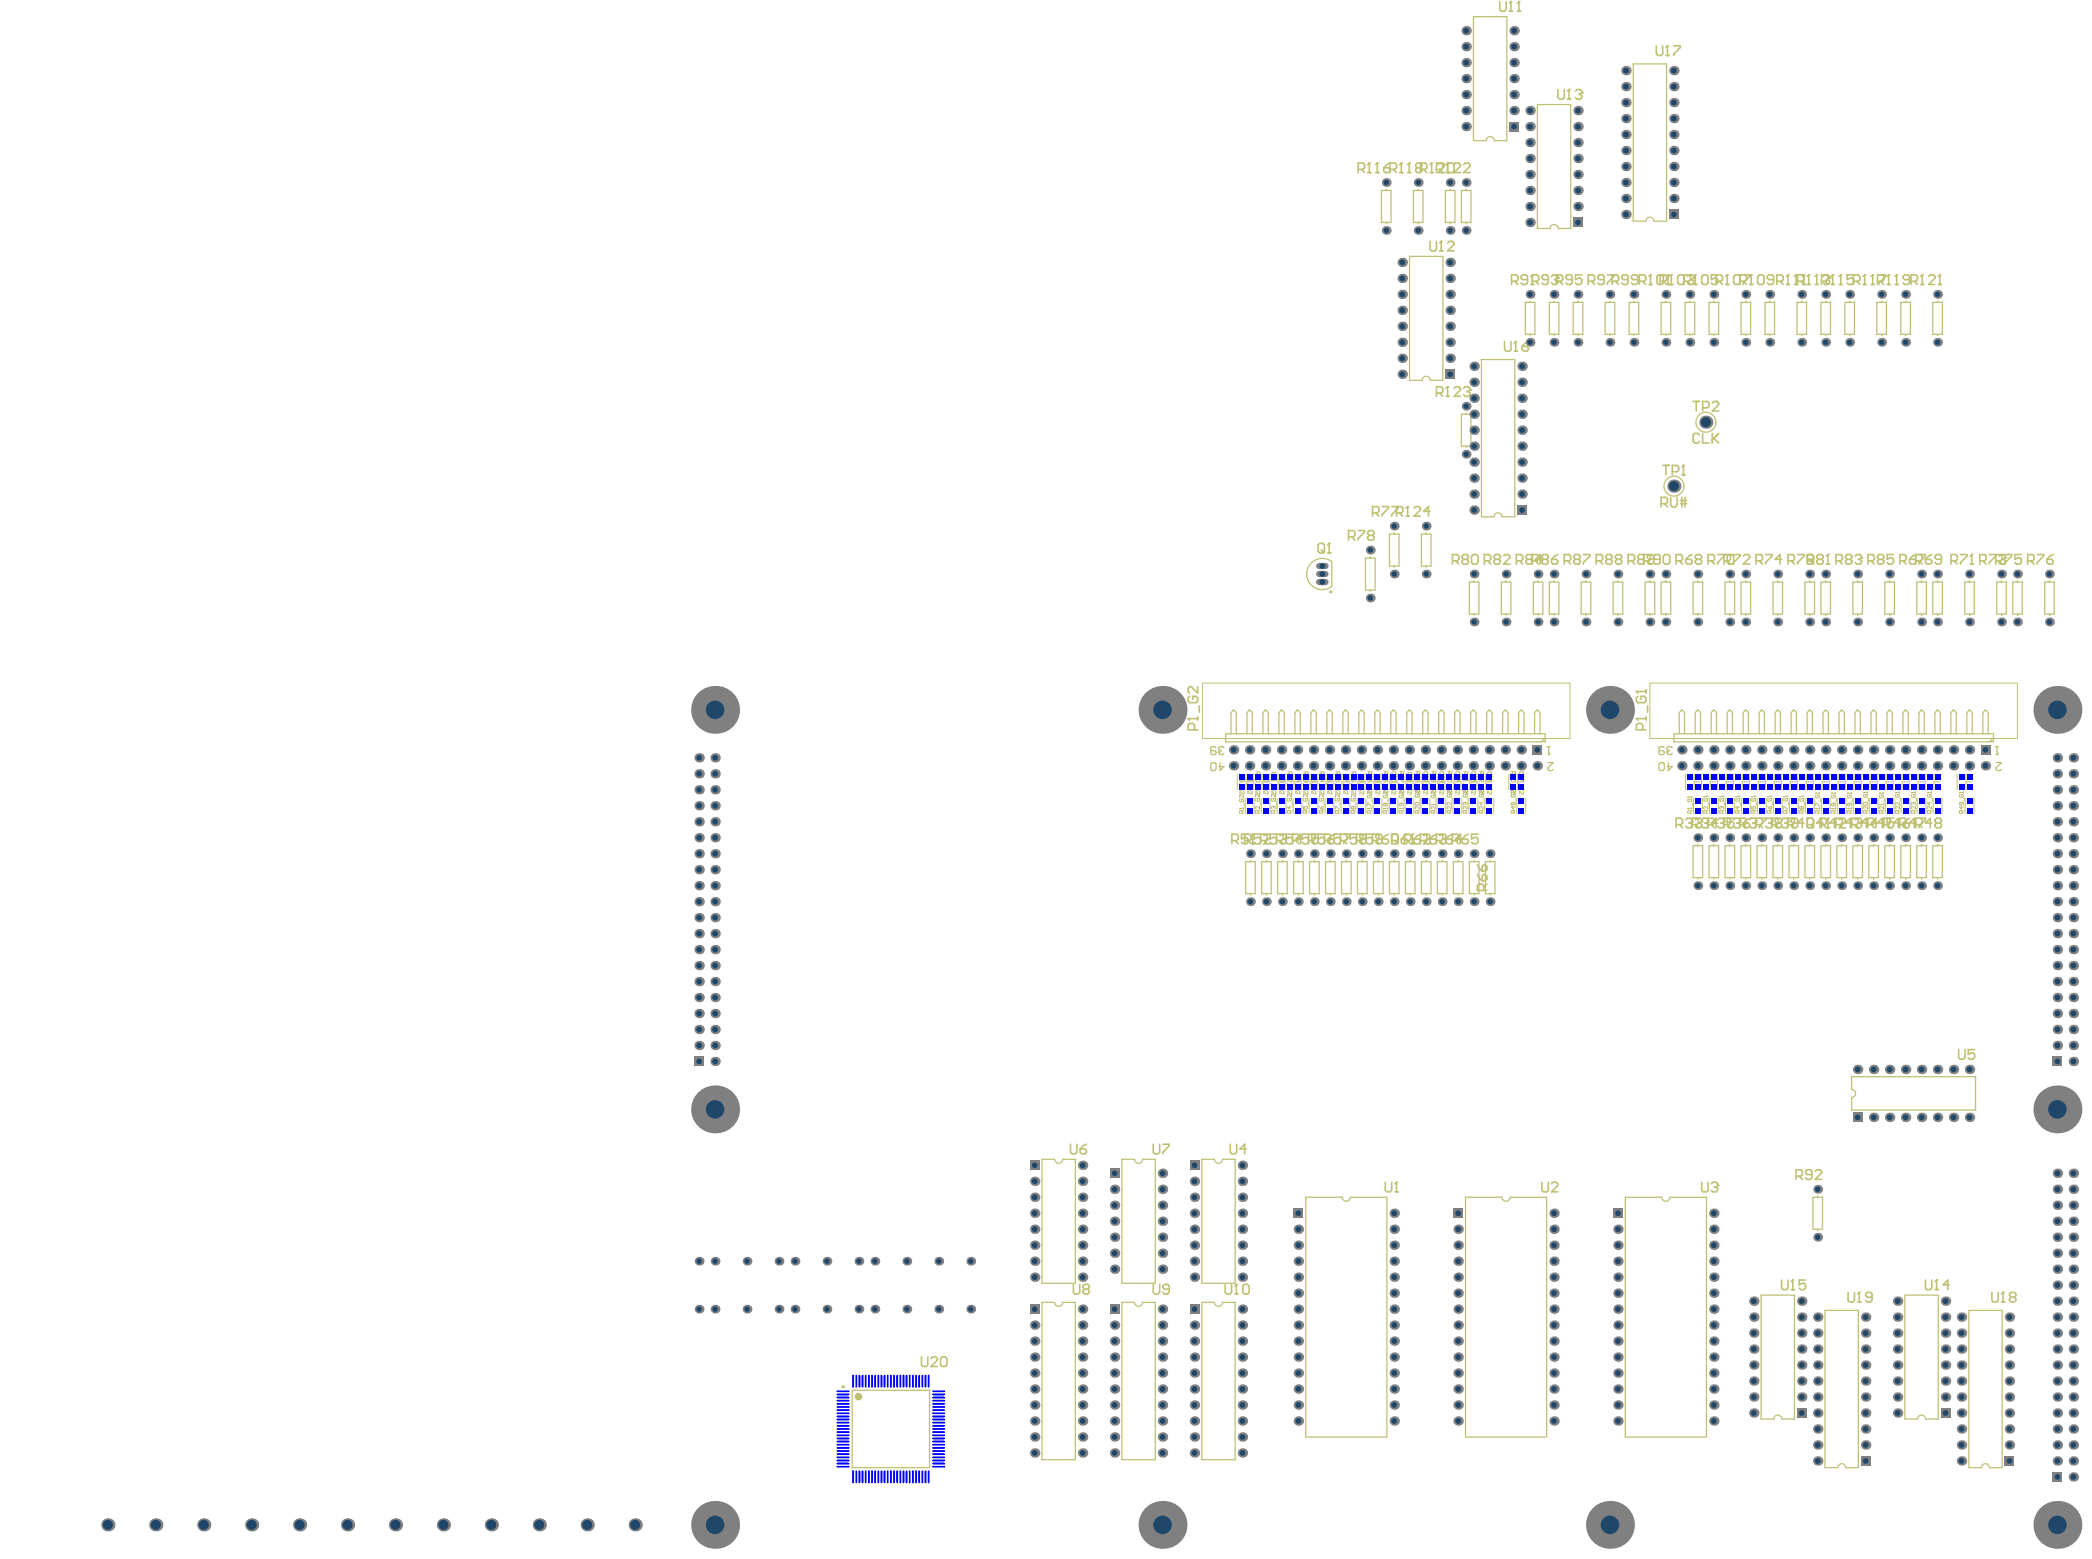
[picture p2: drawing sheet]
<svg xmlns="http://www.w3.org/2000/svg" width="1107mm" height="825mm" viewBox="0 0 1107 825" stroke-linecap="round" stroke-linejoin="round" font-family="sans-serif">
<g fill="none" stroke="#c0c073" stroke-width=".67">
<path d="M786 74h-7v-65h18v65h-7M731 101h5v17h-5zM733 100v1M733 118h.1M748 101h5v17h-5zM750 100v1M750 118h.1M765 101h5v17h-5zM767 100v1M767 118h.1M773 101h5v17h-5zM776 100v1"/>
<path d="M776 118h.1M871 117h-7v-83h18v83h-7M820 121h-7v-66h18v66h-7M807 160h5v17h-5zM809 159v1M820 160h5v17h-5zM822 159v1M832 160h5v17h-5zM835 159v1M849 160h5v17h-5zM852 159v1M862 160h5v17h-5z"/>
<path d="M864 159v1M879 160h5v17h-5zM881 159v1M891 160h5v17h-5zM894 159v1M904 160h5v17h-5zM907 159v1M921 160h5v17h-5zM924 159v1M934 160h5v17h-5zM936 159v1M951 160h5v17h-5z"/>
<path d="M953 159v1M963 160h5v17h-5zM966 159v1M976 160h5v17h-5zM978 159v1M993 160h5v17h-5zM995 159v1M1006 160h5v17h-5zM1008 159v1M1022 160h6v17h-6zM1025 159v1M809 177v1"/>
<path d="M822 177v1M835 177v1M852 177v1M864 177v1M881 177v1M894 177v1M907 177v1M924 177v1M936 177v1M953 177v1M966 177v1M978 177v1"/>
<path d="M995 177v1M1008 177v1M1025 177v1M752 201h-6v-65h17v65h-6M773 219h5v17h-5zM776 218v1M776 236v1M790 273h-6v-83h17v83h-6M705 297v13M722 295h5v17h-5zM725 294v1M735 283h5v16h-5z"/>
<path d="M738 282v1M738 299v1M752 283h5v16h-5zM754 282v1M754 299v1M725 312v1M777 308h5v17h-5zM780 307v1M794 308h5v17h-5zM797 307v1M811 308h5v17h-5zM814 307v1"/>
<path d="M820 308h5v17h-5zM822 307v1M836 308h6v17h-6zM839 307v1M853 308h5v17h-5zM856 307v1M870 308h5v17h-5zM873 307v1M879 308h5v17h-5zM881 307v1M896 308h5v17h-5zM898 307v1"/>
<path d="M913 308h5v17h-5zM915 307v1M921 308h5v17h-5zM924 307v1M938 308h5v17h-5zM940 307v1M955 308h5v17h-5zM957 307v1M963 308h5v17h-5zM966 307v1M980 308h5v17h-5zM983 307v1"/>
<path d="M997 308h5v17h-5zM1000 307v1M1014 308h5v17h-5zM1017 307v1M1022 308h6v17h-6zM1025 307v1M1039 308h5v17h-5zM1042 307v1M1056 308h5v17h-5zM1059 307v1M1065 308h5v17h-5zM1067 307v1"/>
<path d="M1082 308h5v17h-5zM1084 307v1M780 325v1M797 325v1M814 325v1M822 325v1M839 325v1M856 325v1M873 325v1M881 325v1M898 325v1M915 325v1"/>
<path d="M924 325v1M940 325v1M957 325v1M966 325v1M983 325v1M1000 325v1M1017 325v1M1025 325v1M1042 325v1M1059 325v1M1067 325v1M1084 325v1"/>
<path d="M648 388h169v4h-169zM651 388v-11l2-1 1 1v11M660 388v-11l1-1 1 1v11M668 388v-11l2-1 1 1v11M677 388v-11l1-1 1 1v11M685 388v-11l1-1 2 1v11M693 388v-11l2-1 1 1v11M702 388v-11l1-1 2 1v11M710 388v-11l2-1 1 1v11M719 388v-11l1-1 2 1v11M727 388v-11l2-1 1 1v11M736 388v-11l1-1 2 1v11"/>
<path d="M744 388v-11l2-1 1 1v11M753 388v-11l1-1 1 1v11M761 388v-11l1-1 2 1v11M770 388v-11l1-1 1 1v11M778 388v-11l1-1 2 1v11M786 388v-11l2-1 1 1v11M795 388v-11l1-1 2 1v11M803 388v-11l2-1 1 1v11M812 388v-11l1-1 2 1v11M817 390l-2 2M885 388h170v4h-170zM888 388v-11l2-1 1 1v11"/>
<path d="M897 388v-11l1-1 2 1v11M905 388v-11l2-1 1 1v11M914 388v-11l1-1 1 1v11M922 388v-11l2-1 1 1v11M931 388v-11l1-1 1 1v11M939 388v-11l1-1 2 1v11M947 388v-11l2-1 1 1v11M956 388v-11l1-1 2 1v11M964 388v-11l2-1 1 1v11M973 388v-11l1-1 2 1v11M981 388v-11l2-1 1 1v11M990 388v-11l1-1 2 1v11"/>
<path d="M998 388v-11l2-1 1 1v11M1007 388v-11l1-1 1 1v11M1015 388v-11l2-1 1 1v11M1024 388v-11l1-1 1 1v11M1032 388v-11l1-1 2 1v11M1040 388v-11l2-1 1 1v11M1049 388v-11l1-1 2 1v11M1055 390l-3 2M659 456h5v17h-5zM661 455v1M667 456h5v17h-5zM670 455v1"/>
<path d="M676 456h5v17h-5zM678 455v1M684 456h5v17h-5zM687 455v1M693 456h5v17h-5zM695 455v1M701 456h5v17h-5zM704 455v1M710 456h5v17h-5zM712 455v1M718 456h5v17h-5zM721 455v1"/>
<path d="M727 456h5v17h-5zM729 455v1M735 456h5v17h-5zM738 455v1M743 456h6v17h-6zM746 455v1M752 456h5v17h-5zM754 455v1M760 456h5v17h-5zM763 455v1M769 456h5v17h-5zM771 455v1"/>
<path d="M777 456h5v17h-5zM780 455v1M786 456h5v17h-5zM788 455v1M896 447h5v17h-5zM898 447h.1M904 447h5v17h-5zM907 447h.1M913 447h5v17h-5zM915 447h.1M921 447h5v17h-5zM924 447h.1"/>
<path d="M929 447h6v17h-6zM932 447h.1M938 447h5v17h-5zM940 447h.1M946 447h5v17h-5zM949 447h.1M955 447h5v17h-5zM957 447h.1M963 447h5v17h-5zM966 447h.1M972 447h5v17h-5zM974 447h.1"/>
<path d="M980 447h5v17h-5zM983 447h.1M989 447h5v17h-5zM991 447h.1M997 447h5v17h-5zM1000 447h.1M1006 447h5v17h-5zM1008 447h.1M1014 447h5v17h-5zM1017 447h.1M1022 447h6v17h-6zM1025 447h.1"/>
<path d="M661 473v1M670 473v1M678 473v1M687 473v1M695 473v1M704 473v1M712 473v1M721 473v1M729 473v1M738 473v1M746 473v1M754 473v1"/>
<path d="M763 473v1M771 473v1M780 473v1M788 473v1M898 464v1M907 464v1M915 464v1M924 464v1M932 464v1M940 464v1M949 464v1M957 464v1"/>
<path d="M966 464v1M974 464v1M983 464v1M991 464v1M1000 464v1M1008 464v1M1017 464v1M1025 464v1M980 576v-6h65v17h-65v-6M558 613h-7v66h18v-66h-7M600 613h-7v66h18v-66h-7M642 613h-6v66h17v-66h-6"/>
<path d="M710 633h-19v127h43v-127h-20M795 633h-20v127h43v-127h-19M879 633h-19v127h43v-127h-20M959 633h5v17h-5zM962 633h.1M962 650v1M558 689h-7v83h18v-83h-7M600 689h-7v83h18v-83h-7M642 689h-6v83h17v-83h-6M451 736h41v40h-41zM938 751h-6v-66h17v66h-6M1014 751h-6v-66h17v66h-6"/>
<path d="M972 776h-7v-83h18v83h-7M1048 776h-6v-83h17v83h-7"/>
</g>
<g fill="none" stroke="#c0c073" stroke-width=".53">
<path d="M636 361h195v30h-195zM873 361h194v30h-194zM654 410v8M659 410v8M660 414h2M663 410v8M668 410v8M668 414h3M671 410v8M676 410v8M677 414h2M680 410v8"/>
<path d="M685 410v8M685 414h3M688 410v8M693 410v8M694 414h2M697 410v8M701 410v8M702 414h3M705 410v8M710 410v8M710 414h3M714 410v8"/>
<path d="M718 410v8M719 414h3M722 410v8M727 410v8M727 414h3M731 410v8M735 410v8M736 414h2M739 410v8M744 410v8M744 414h3M747 410v8"/>
<path d="M752 410v8M753 414h2M756 410v8M761 410v8M761 414h3M764 410v8M769 410v8M770 414h2M773 410v8M778 410v8M778 414h3M781 410v8"/>
<path d="M786 410v8M787 414h2M798 410v8M803 410v8M803 414h3M892 410v8M896 410v8M897 414h2M900 410v8M905 410v8M905 414h3M909 410v8"/>
<path d="M913 410v8M914 414h2M917 410v8M922 410v8M922 414h3M925 410v8M930 410v8M931 414h2M934 410v8M939 410v8M939 414h3M942 410v8"/>
<path d="M947 410v8M948 414h2M951 410v8M955 410v8M956 414h3M959 410v8M964 410v8M964 414h3M968 410v8M972 410v8M973 414h3M976 410v8"/>
<path d="M981 410v8M981 414h3M985 410v8M989 410v8M990 414h2M993 410v8M998 410v8M998 414h3M1002 410v8M1006 410v8M1007 414h2M1010 410v8"/>
<path d="M1015 410v8M1015 414h3M1018 410v8M1023 410v8M1024 414h2M1035 410v8M1040 410v8M1041 414h2M659 422v8M663 422v8M667 422v8M672 422v8"/>
<path d="M676 422v8M680 422v8M684 422v8M689 422v8M693 422v8M697 422v8M701 422v8M706 422v8M709 422v8M714 422v8M718 422v8M723 422v8"/>
<path d="M726 422v8M731 422v8M735 422v8M739 422v8M743 422v8M748 422v8M752 422v8M756 422v8M760 422v8M765 422v8M769 422v8M773 422v8"/>
<path d="M777 422v8M782 422v8M786 422v8M790 422v8M802 422v8M807 422v8M896 422v8M900 422v8M904 422v8M909 422v8M913 422v8M917 422v8"/>
<path d="M921 422v8M926 422v8M930 422v8M934 422v8M938 422v8M943 422v8M947 422v8M951 422v8M955 422v8M960 422v8M963 422v8M968 422v8"/>
<path d="M972 422v8M977 422v8M980 422v8M985 422v8M989 422v8M993 422v8M997 422v8M1002 422v8M1006 422v8M1010 422v8M1014 422v8M1019 422v8"/>
<path d="M1023 422v8M1027 422v8M1040 422v8M1044 422v8"/>
</g>
<path d="M819 395h1M819 395v4M819 403h3l-3 3 1 2h1l1-1" fill="none" stroke="#c0c073" stroke-width=".68"/>
<circle cx="819" cy="399" r=".3" fill="#c0c073"/>
<path d="M645 398v1h2h1M820 399h-1" fill="none" stroke="#c0c073" stroke-width=".68"/>
<circle cx="645" cy="398" r=".3" fill="#c0c073"/>
<path d="M643 396v-1h-2l-1 1v3h1h2v-1v-1h-3M645 397v1M645 397h1M648 396l-1-1h-2v1v1M882 398l1 1h1h1M641 403h2v1v3v1h-2l-1-1v-3zM645 403v5l3-2h-3M878 403h2v1v3v1h-2v-1v-3zM883 403v5l2-2h-3" fill="none" stroke="#c0c073" stroke-width=".68"/>
<circle cx="882" cy="398" r=".3" fill="#c0c073"/>
<path d="M880 396v-1h-2v1v3h2v-1v-1h-2M883 397l-1 1M883 397h.1M885 396l-1-1h-1l-1 1 1 1M1056 395h1M1056 395v4" fill="none" stroke="#c0c073" stroke-width=".68"/>
<circle cx="1056" cy="399" r=".3" fill="#c0c073"/>
<path d="M1057 399h-1M1056 403h3l-3 3v1l1 1h1l1-1" fill="none" stroke="#c0c073" stroke-width=".68"/>
<path d="M739 271h2h1v-2l-1-1h-2v5M740 271l2 2M744 273h2M745 268v5M487 718v4l1 1h2l1-1v-4M492 719l1-1h2l1 1v1l-4 3h4M498 718h2l1 1v3l-1 1h-2v-1v-3z" fill="none" stroke="#c0c073" stroke-width=".84"/>
<circle cx="745" cy="268" r=".4" fill="#c0c073"/>
<path d="M760 208h2l1-1v-2h-1h-2v5M762 208l1 2M765 210h2M766 205v5M745 268l-1 1M748 269l1-1h2v1v1l-3 3h3M756 271h-3l3-3v5" fill="none" stroke="#c0c073" stroke-width=".84"/>
<circle cx="766" cy="205" r=".4" fill="#c0c073"/>
<path d="M766 205h-1M769 205h1h2h1v1l-4 4h4M774 205h1h2l1 1" fill="none" stroke="#c0c073" stroke-width=".84"/>
<circle cx="778" cy="206" r=".4" fill="#c0c073"/>
<path d="M776 207h1M777 207l1 1-1 2h-2l-1-1M778 206l-1 1M698 287h2l1 1v4l-1 1h-2l-1-1v-4zM699 291l2 2M702 293h2M703 287v6" fill="none" stroke="#c0c073" stroke-width=".84"/>
<circle cx="703" cy="287" r=".4" fill="#c0c073"/>
<g fill="none" stroke="#c0c073" stroke-width=".84">
<path d="M896 212h3M897 212v5M901 216h2l1-1v-2l-1-1h-2v5M906 213l1-1h1l1 1v1l-3 3h3M899 230l-1-1h-2v1v4h2h1M901 229v5h3M906 229v5M907 232l2 2M909 229l-3 4M880 246h3M881 246v5M885 250h2l1-1v-2l-1-1h-2v5"/>
<path d="M890 251h1M891 246v5M703 287l-1 1"/>
</g>
<circle cx="891" cy="246" r=".4" fill="#c0c073"/>
<path d="M891 246l-1 1M879 266h2h1v-2l-1-1h-2v5M880 266l2 2M884 263v4l1 1h1l1-1v-4M889 266h3M889 265h3M890 263v5M891 263v5" fill="none" stroke="#c0c073" stroke-width=".84"/>
<g fill="none" stroke="#c0c073" stroke-width=".53">
<path d="M783 408h2v1h-2v-1M783 409h.1M785 410v1l-1 1M799 414v2M800 408h2l-1 1h-1v-1M800 420v-2l2 2M800 410v2l1-1v-1h1v2M800 412h1l1 1-2 1zM800 409h.1M801 417v1h-1v-1h1v1M801 419h1M802 418v2"/>
<path d="M802 420h-1l-1-1v1M800 420v2l2-1-1-1h-1v1M800 425v1h-1l1-1h1v1M800 427v1l-1-1h3M801 430v-1h-1l-1 1h3M802 429h-1M802 422v2"/>
</g>
<circle cx="784" cy="412" r=".2" fill="#c0c073"/>
<path d="M774 408h2v2l-1-1v-1M775 409l-1 1M776 411v1M782 414v2M783 410v1h1M784 411v1M784 411h.1M784 417v1h-1v-1h2v1M785 412v2l-2-2v2M785 419v1l-2-1v1" fill="none" stroke="#c0c073" stroke-width=".53"/>
<circle cx="776" cy="412" r=".2" fill="#c0c073"/>
<path d="M774 413h.1M774 413h2M775 411l-1 1h1M775 412h1M775 411v1" fill="none" stroke="#c0c073" stroke-width=".53"/>
<circle cx="776" cy="413" r=".2" fill="#c0c073"/>
<path d="M766 408h2v1h-1v-1M767 409h-1M768 410v1l-1 1M774 414v2M775 417v1l-1-1h2v1M776 413h.1M776 419v1l-2-1v1" fill="none" stroke="#c0c073" stroke-width=".53"/>
<circle cx="767" cy="412" r=".2" fill="#c0c073"/>
<g fill="none" stroke="#c0c073" stroke-width=".53">
<path d="M723 414v2M724 408h2l-1 1h-1v-1M724 412v2l1-1v-1h1v2M724 409h.1M725 417v1h-1v-1h1v1M725 410v2l-1-2v2M725 419v1l-1-1v1M732 414v2M732 408h2v1h-1v-1M732 412h1v2l-1-1zM733 409h-1M733 417v1h-1v-1h2v1"/>
<path d="M733 412l1 2M734 410v2l-2-2v2M734 419v1l-2-1v1M740 414v2M740 412l2 2 1-2M740 408h3l-1 1h-1v-1M741 409h-1M742 417v1h-1l-1-1h2v1M742 410v2l-2-2v2M742 419v1l-2-1v1M749 414v2M749 408h2v1h-1v-1"/>
<path d="M750 409h-1M750 413h-1v1l1-1M750 413h1v1l-1-1M750 417v1h-1v-1h2v1M750 413h.1M751 410v2l-2-2v2M751 419v1l-2-1v1M757 414v2M757 408h2v1h-1v-1M758 412v2h1v-1v-1l-1 2M758 409h-1M758 417v1l-1-1h2v1"/>
<path d="M759 410v2l-2-2v2M759 419v1l-2-1v1M765 414v2M766 410v1h1M766 412h2v1l-2 1zM767 411v1M767 411h.1M767 417v1h-1v-1h2v1M768 419v1l-2-1v1M785 418v2l-2-2v1v1M775 425h-1v1M775 430v-1h-1v1h2"/>
<path d="M776 427v1l-2-1v1M776 429h-1M783 420v2l2-1-1-1v1M784 425v1l-1-1h2M784 430v-1h-1v1h2M785 427v1l-2-1v1M785 429h-1M785 422v2"/>
</g>
<circle cx="775" cy="425" r=".2" fill="#c0c073"/>
<g fill="none" stroke="#c0c073" stroke-width=".53">
<path d="M768 418v2l-2-2v1v1M776 418v2l-2-2v2M757 426h2M759 430v-1h-1l-1 1h2M759 427v1l-1-1h-1l1 1M759 429h.1M759 425v1M766 420v2l2-1-1-1v1M767 430v-1h-1v1h2M768 425v1l-2-1v1M768 427v1l-2-1v1M768 429h-1"/>
<path d="M768 422v2M774 420v2l2-1v-1h-1v1M775 425h.1M775 425h1v1M777 422v2"/>
</g>
<circle cx="757" cy="426" r=".2" fill="#c0c073"/>
<g fill="none" stroke="#c0c073" stroke-width=".53">
<path d="M751 418v2l-2-2v1v1M759 419v1l-1-1v1M740 428h2M742 430v-1h-1l-1 1h2M742 429h.1M742 427v1M749 420v2l2-1-1-1v1M749 425h1l1 1h-2zM750 430v-1h-1v1h2M751 427v1l-2-1v1M751 429h-1M751 422v2"/>
<path d="M757 426h1M758 421v1h1v-1h-1M760 423v1"/>
</g>
<circle cx="740" cy="428" r=".2" fill="#c0c073"/>
<path d="M742 419v1l-1-1h-1l1 1M732 428h2M733 430v-1h-1v1h2M734 429h-1M734 427v1M740 428h1M741 421v1h1v-1h-1M741 425v1h-1l1-1h1v1M743 423v1" fill="none" stroke="#c0c073" stroke-width=".53"/>
<circle cx="732" cy="428" r=".2" fill="#c0c073"/>
<path d="M734 419v1l-2-1v1M723 428h2M725 430v-1h-1l-1 1h2M725 429h.1M725 427v1M732 428h.1M732 421v1h2v-1h-1M733 425h-1v1h1M733 425h1v1h-1M733 425v1M734 423v1" fill="none" stroke="#c0c073" stroke-width=".53"/>
<circle cx="723" cy="428" r=".2" fill="#c0c073"/>
<path d="M715 408h2v2l-1-1v-1M715 411h.1M715 411h2M716 409l-1 1M725 419v1l-1-1h-1l1 1M723 428h1M723 426v-1l2 1M724 421v1h1v-1h-1M726 423v1" fill="none" stroke="#c0c073" stroke-width=".53"/>
<circle cx="717" cy="411" r=".2" fill="#c0c073"/>
<path d="M707 408h2l-1 2-1-1v-1M707 411h.1M707 411h2M707 409v1M715 414v2M715 412h1v2l-1-1zM716 412l1 2M716 417v1h-1v-1h2v1M717 411h.1M717 419v1l-2-1v1" fill="none" stroke="#c0c073" stroke-width=".53"/>
<circle cx="709" cy="411" r=".2" fill="#c0c073"/>
<path d="M698 408h2v2l-1-1v-1M698 411h.1M698 411h2M699 409l-1 1M706 414v2M707 412v2l1-1v-1h1v2M708 417v1h-1v-1h1v1M708 411h1M708 419v1l-1-1v1" fill="none" stroke="#c0c073" stroke-width=".53"/>
<circle cx="700" cy="411" r=".2" fill="#c0c073"/>
<path d="M690 408h2v2l-2-1v-1M690 411h.1M690 411h2M690 409v1M698 414v2M698 413h2l-1-1v2M699 417v1l-1-1h2v1M700 411h.1M700 419v1l-2-1v1" fill="none" stroke="#c0c073" stroke-width=".53"/>
<circle cx="692" cy="411" r=".2" fill="#c0c073"/>
<path d="M692 411h.1M692 412v1l-1 1" fill="none" stroke="#c0c073" stroke-width=".53"/>
<circle cx="691" cy="414" r=".2" fill="#c0c073"/>
<path d="M681 408h2v2l-1-1v-1M681 411h.1M681 411h2M682 409l-1 1M689 414v2M690 412v1h1M691 413v1M691 413h.1M691 417v1h-1v-1h2v1M692 419v1l-2-1v1" fill="none" stroke="#c0c073" stroke-width=".53"/>
<circle cx="683" cy="411" r=".2" fill="#c0c073"/>
<path d="M673 409h2v1h-1v-1M673 411v1M673 411h2M674 409l-1 1M681 414v2M682 417v1l-1-1h2v1M683 411h.1M683 412v2l-2-2v2M683 419v1l-2-1v1" fill="none" stroke="#c0c073" stroke-width=".53"/>
<circle cx="675" cy="411" r=".2" fill="#c0c073"/>
<path d="M673 413h.1M673 413h2M675 411h.1" fill="none" stroke="#c0c073" stroke-width=".53"/>
<circle cx="675" cy="413" r=".2" fill="#c0c073"/>
<path d="M664 408h3l-1 2-1-1v-1M664 411h.1M664 411h3M665 409l-1 1M673 414v2M674 417v1h-1v-1h2v1M675 413h.1M675 419v1l-2-1v1" fill="none" stroke="#c0c073" stroke-width=".53"/>
<circle cx="667" cy="411" r=".2" fill="#c0c073"/>
<g fill="none" stroke="#c0c073" stroke-width=".53">
<path d="M656 414v2M656 410h2v2l-1-1v-1M656 412v2h2v-1l-1-1v2M657 411l-1 1M657 417v1h-1v-1h2v1M658 419v1l-2-1v1M664 414v2M665 412h1l1 1-2 1zM665 417v1l-1-1h2v1M666 411h1M666 419v1l-2-1v1M673 427v1"/>
<path d="M674 430v-1h-1v1h2M675 429h-1M681 422v2l2-1v-1h-1v1M682 427v1l-1-1h2M682 430v-1h-1v1h2M683 420v2l-1-2-1 1v1M683 429h-1M684 425v1M690 427v1h1v-1h1l-1 1M690 422v2l2-1-1-1v1M691 430v-1h-1v1h2M692 420v2l-2-2v1v1"/>
<path d="M692 429h-1M692 425v1M698 427l1 1M698 422v2l2-1v-1h-1v1M699 427h1v1h-1zM699 430v-1h-1v1h2M700 420v2l-2-2v2M700 429h-1M700 425v1M706 428v-1l3 1M707 422v2l2-1-1-1h-1v1M708 430v-1h-1l-1 1h3"/>
<path d="M709 420v2l-2-2-1 1 1 1M709 429h-1M709 425v1M715 422v2l2-1v-1h-1v1M716 427h-1v1h1M716 427h1v1h-1M716 427v1M716 430v-1h-1v1h2M717 420v2l-1-2-1 1v1M717 429h-1M717 425v1"/>
</g>
<circle cx="673" cy="427" r=".2" fill="#c0c073"/>
<g fill="none" stroke="#c0c073" stroke-width=".53">
<path d="M656 428h2M657 430v-1h-1v1h2M658 429h-1M658 427v1M665 422v2l1-1v-1h-1v1M666 430v-1h-1l-1 1h2M666 427v1l-1-1h-1l1 1M666 420v2l-1-2-1 1 1 1M666 429h.1M667 425v1M673 422v2l2-1-1-1v1M673 427h1"/>
<path d="M674 427h.1M674 427h1l-1 1M675 420v2l-2-2v1v1M675 425v1"/>
</g>
<circle cx="656" cy="428" r=".2" fill="#c0c073"/>
<path d="M656 428h.1M656 423v1h1l1-1h-1M658 421v1l-2-1v1M658 425v1" fill="none" stroke="#c0c073" stroke-width=".53"/>
<path d="M634 379v2M629 380h5M632 386v-2l-1-1h-2v1v2h5" fill="none" stroke="#c0c073" stroke-width=".84"/>
<circle cx="629" cy="380" r=".4" fill="#c0c073"/>
<path d="M629 368v1v2v1h4l1-1v-2l-1-1h-2v2M634 363v4l-4-4-1 1v2v1M634 373v4M629 380v1" fill="none" stroke="#c0c073" stroke-width=".84"/>
<path d="M804 411h.1M804 411h2M804 410v-2h2v2" fill="none" stroke="#c0c073" stroke-width=".53"/>
<circle cx="806" cy="411" r=".2" fill="#c0c073"/>
<path d="M787 411h.1M787 411h2M787 410v-2h2v2M804 414v2M804 412l2 2v-2M805 417v1h-1v-1h2v1M806 411h.1M806 419v1l-2-1v1" fill="none" stroke="#c0c073" stroke-width=".53"/>
<circle cx="789" cy="411" r=".2" fill="#c0c073"/>
<path d="M779 411h.1M779 411h2M779 410v-2h1v2M787 414v2M787 412h1v2l-1-1zM788 412l1 2M788 417v1h-1v-1h2v1M789 411h.1M789 419v1l-2-1v1" fill="none" stroke="#c0c073" stroke-width=".53"/>
<circle cx="781" cy="411" r=".2" fill="#c0c073"/>
<path d="M770 411h.1M770 411h2M770 410v-2h2v2M778 414v2M779 412v2l1-1v-1h1v2M780 417v1h-1v-1h1v1M780 411h1M780 419v1l-1-1v1" fill="none" stroke="#c0c073" stroke-width=".53"/>
<circle cx="772" cy="411" r=".2" fill="#c0c073"/>
<path d="M762 411h.1M762 411h2M762 410v-2h1v2M770 414v2M770 413h2l-1-1v2M771 417v1h-1v-1h2v1M772 411h.1M772 419v1l-2-1v1" fill="none" stroke="#c0c073" stroke-width=".53"/>
<circle cx="764" cy="411" r=".2" fill="#c0c073"/>
<path d="M763 411h1M763 412l1 1-1 1" fill="none" stroke="#c0c073" stroke-width=".53"/>
<circle cx="763" cy="414" r=".2" fill="#c0c073"/>
<path d="M753 411h.1M753 411h2M754 410v-2h1v2M761 414v2M762 412v1h1M763 413v1M763 413h.1M763 417v1h-1v-1h1v1M763 419v1l-1-1v1" fill="none" stroke="#c0c073" stroke-width=".53"/>
<circle cx="755" cy="411" r=".2" fill="#c0c073"/>
<path d="M745 411v1M745 411h2M745 410v-1h1v1M753 414v2M754 417v1l-1-1h2v1M755 411h.1M755 412v2l-2-2v2M755 419v1l-2-1v1" fill="none" stroke="#c0c073" stroke-width=".53"/>
<circle cx="747" cy="411" r=".2" fill="#c0c073"/>
<path d="M745 413h.1M745 413h2M746 411h1" fill="none" stroke="#c0c073" stroke-width=".53"/>
<circle cx="747" cy="413" r=".2" fill="#c0c073"/>
<path d="M736 411h.1M736 411h2M737 410v-2h1v2M744 414v2M746 417v1h-1v-1h1v1M746 413h1M746 419v1l-1-1v1" fill="none" stroke="#c0c073" stroke-width=".53"/>
<circle cx="738" cy="411" r=".2" fill="#c0c073"/>
<g fill="none" stroke="#c0c073" stroke-width=".53">
<path d="M677 412v-2h2v2M679 412v1l-1 1M685 414v2M686 413h2l-1-1v2M686 412v-2h1v2M687 417v1h-1v-1h1v1M687 419v1l-1-1v1M694 414v2M694 412v2l1-1v-1h1v2M694 412v-2h2v2M695 417v1h-1v-1h2v1M696 419v1l-2-1v1"/>
<path d="M702 414v2M703 412v2l-1-1zM703 412v-2h1v2M703 417v1l-1-1h2v1M703 412l2 2M704 419v1l-2-1v1M711 414v2M711 412l2 2v-2M711 412v-2h2v2M712 417v1h-1v-1h2v1M713 419v1l-2-1v1M719 414v2"/>
<path d="M720 412v-2h1v2M720 413h-1l1 1v-1M720 413h1v1l-1-1M720 417v1l-1-1h2v1M720 413h.1M721 419v1l-2-1v1M727 414v2M728 412v2h2v-1l-1-1v2M728 412v-2h2v2M729 417v1h-1v-1h2v1M730 419v1l-2-1v1M736 414v2"/>
<path d="M737 412h1v1l-1 1zM737 417v1l-1-1h2v1M738 411h.1M738 419v1l-2-1v1"/>
</g>
<circle cx="678" cy="414" r=".2" fill="#c0c073"/>
<g fill="none" stroke="#c0c073" stroke-width=".53">
<path d="M660 413h.1M660 413h2M661 412v-1h1v1M668 414v2M669 412v-2h1v2M670 417v1h-1v-1h1v1M670 412v2l-1-2v2M670 419v1l-1-1v1M677 414v2M677 412v1h1M678 413v1M678 413h.1"/>
<path d="M678 417v1h-1v-1h2v1M679 419v1l-2-1v1"/>
</g>
<circle cx="662" cy="413" r=".2" fill="#c0c073"/>
<path d="M660 414v2M661 417v1l-1-1h2v1M662 413h.1M662 419v1l-2-1v1" fill="none" stroke="#c0c073" stroke-width=".53"/>
<path d="M756 128v4l1 1h2l1-1v-4M762 133h1M762 128v5" fill="none" stroke="#c0c073" stroke-width=".84"/>
<circle cx="762" cy="128" r=".4" fill="#c0c073"/>
<path d="M762 128v1M766 129l1-1h1l1 1-3 4h3M796 181v4l1 1h1l1-1v-4M801 186h2M802 181v5" fill="none" stroke="#c0c073" stroke-width=".84"/>
<circle cx="802" cy="181" r=".4" fill="#c0c073"/>
<path d="M793 1v4l1 1h2l1-1v-4M798 6h2M799 1v5M802 181l-1 1M805 183h3l1 2-1 1h-2l-1-1zM809 181l-4 2" fill="none" stroke="#c0c073" stroke-width=".84"/>
<circle cx="799" cy="1" r=".4" fill="#c0c073"/>
<path d="M799 1l-1 1M803 6h1M803 1v5" fill="none" stroke="#c0c073" stroke-width=".84"/>
<circle cx="803" cy="1" r=".4" fill="#c0c073"/>
<path d="M803 1v1M867 149h3l1-1v-2l-1-1h-3v5M869 149l2 1M872 150h2M873 145v5" fill="none" stroke="#c0c073" stroke-width=".84"/>
<circle cx="873" cy="145" r=".4" fill="#c0c073"/>
<path d="M873 145l-1 1M877 145h2l1 1v4h-1h-2v-4zM882 150h1M882 145v5" fill="none" stroke="#c0c073" stroke-width=".84"/>
<circle cx="882" cy="145" r=".4" fill="#c0c073"/>
<path d="M811 149h2l1-1v-2l-1-1h-2v5M812 149l2 1M819 148h-2l-1-1 1-2h1l1 1v4h-1h-1h-1M821 146l1-1h1l1 2M882 145v1" fill="none" stroke="#c0c073" stroke-width=".84"/>
<circle cx="824" cy="147" r=".4" fill="#c0c073"/>
<path d="M822 148h1M823 148l1 1-1 1h-1h-1M824 147l-1 1M951 149h2l1-1v-2l-1-1h-2v5M953 149l1 1M956 150h2M957 145v5" fill="none" stroke="#c0c073" stroke-width=".84"/>
<circle cx="957" cy="145" r=".4" fill="#c0c073"/>
<path d="M957 145l-1 1M960 150h2M961 145v5" fill="none" stroke="#c0c073" stroke-width=".84"/>
<circle cx="961" cy="145" r=".4" fill="#c0c073"/>
<path d="M961 145l-1 1M964 146l1-1h2l1 2" fill="none" stroke="#c0c073" stroke-width=".84"/>
<circle cx="968" cy="147" r=".4" fill="#c0c073"/>
<path d="M920 149h3l1-1v-2l-1-1h-3v5M922 149l2 1M926 150h1M926 145v5M966 148h1M967 148l1 1-1 1h-2h-1M968 147l-1 1" fill="none" stroke="#c0c073" stroke-width=".84"/>
<circle cx="926" cy="145" r=".4" fill="#c0c073"/>
<path d="M926 145v1M931 145h1l1 1v4h-1h-1h-1v-4zM938 148h-2l-1-1 1-2h1l1 1v4h-1h-1h-1M964 149h2l1-1v-2l-1-1h-2v5M965 149l2 1M969 150h1M970 145v5" fill="none" stroke="#c0c073" stroke-width=".84"/>
<circle cx="970" cy="145" r=".4" fill="#c0c073"/>
<path d="M970 145l-1 1M973 150h2M974 145v5" fill="none" stroke="#c0c073" stroke-width=".84"/>
<circle cx="974" cy="145" r=".4" fill="#c0c073"/>
<path d="M840 149h3l1-1v-2l-1-1h-3v5M842 149l2 1M849 148h-3l-1-1 1-2h2l1 1v4h-1h-2h-1M850 145h4v1l-4 4M974 145l-1 1M980 145h-3v3l2-1 1 1v2h-2h-1M993 149h3l1-1v-2l-1-1h-3v5M995 149l2 1M998 150h2M999 145v5" fill="none" stroke="#c0c073" stroke-width=".84"/>
<circle cx="999" cy="145" r=".4" fill="#c0c073"/>
<path d="M999 145l-1 1M1002 150h2M1003 145v5" fill="none" stroke="#c0c073" stroke-width=".84"/>
<circle cx="1003" cy="145" r=".4" fill="#c0c073"/>
<path d="M940 149h2l1-1v-2l-1-1h-2v5M942 149l1 1M945 150h2M946 145v5M1003 145l-1 1M1010 148h-2l-1-1 1-2h1l1 1v4h-1h-1h-1" fill="none" stroke="#c0c073" stroke-width=".84"/>
<circle cx="946" cy="145" r=".4" fill="#c0c073"/>
<path d="M946 145l-1 1M949 150h2M950 145v5" fill="none" stroke="#c0c073" stroke-width=".84"/>
<circle cx="950" cy="145" r=".4" fill="#c0c073"/>
<path d="M950 145l-1 1M953 150h2M954 145v5" fill="none" stroke="#c0c073" stroke-width=".84"/>
<circle cx="954" cy="145" r=".4" fill="#c0c073"/>
<path d="M878 149h3l1-1v-2l-1-1h-3v5M880 149l2 1M883 150h2M884 145v5M954 145l-1 1" fill="none" stroke="#c0c073" stroke-width=".84"/>
<circle cx="884" cy="145" r=".4" fill="#c0c073"/>
<path d="M884 145l-1 1M888 145h2l1 1v4h-1h-2v-4zM893 146v-1h2l1 2" fill="none" stroke="#c0c073" stroke-width=".84"/>
<circle cx="896" cy="147" r=".4" fill="#c0c073"/>
<path d="M894 148h1M895 148l1 1-1 1h-2M896 147l-1 1M981 149h2l1-1v-2l-1-1h-2v5M982 149l2 1M986 150h1M986 145v5" fill="none" stroke="#c0c073" stroke-width=".84"/>
<circle cx="986" cy="145" r=".4" fill="#c0c073"/>
<path d="M986 145v1M990 150h1M991 145v5" fill="none" stroke="#c0c073" stroke-width=".84"/>
<circle cx="991" cy="145" r=".4" fill="#c0c073"/>
<path d="M908 149h2l1-1v-2l-1-1h-2v5M909 149l2 1M913 150h2M914 145v5M991 145l-1 1M994 145h3v1l-3 4" fill="none" stroke="#c0c073" stroke-width=".84"/>
<circle cx="914" cy="145" r=".4" fill="#c0c073"/>
<path d="M800 149h2l1-1v-2l-1-1h-2v5M801 149l2 1M808 148h-2l-1-1 1-2h1l1 1v4h-1h-1h-1M810 150h1M811 145v5M823 149h3l1-1v-2l-1-1h-3v5M825 149l2 1M832 148h-3l-1-1 1-2h2l1 1v4h-1h-2h-1M837 145h-4v3l2-1 2 1v2h-1h-2h-1M914 145l-1 1M918 145h2v1v4h-2h-1v-4zM922 145h4v1l-4 4" fill="none" stroke="#c0c073" stroke-width=".84"/>
<circle cx="811" cy="145" r=".4" fill="#c0c073"/>
<path d="M811 145l-1 1M891 149h2l1-1v-2l-1-1h-2v5M893 149l1 1M896 150h2M897 145v5" fill="none" stroke="#c0c073" stroke-width=".84"/>
<circle cx="897" cy="145" r=".4" fill="#c0c073"/>
<path d="M897 145l-1 1M901 145h2l1 1v4h-1h-2h-1v-4zM909 145h-4v3l2-1 2 1v2h-1h-2h-1M1011 149h2l1-1v-2l-1-1h-2v5M1013 149l1 1M1016 150h2M1017 145v5" fill="none" stroke="#c0c073" stroke-width=".84"/>
<circle cx="1017" cy="145" r=".4" fill="#c0c073"/>
<path d="M1017 145l-1 1M1020 146l1-1h2l1 1v1l-4 3h4M1025 150h2M1026 145v5" fill="none" stroke="#c0c073" stroke-width=".84"/>
<circle cx="1026" cy="145" r=".4" fill="#c0c073"/>
<g fill="none" stroke="#c0c073" stroke-width=".84">
<path d="M853 149h2l1-1v-2l-1-1h-2v5M855 149l1 1M861 148h-2l-1-1 1-2h1l1 1v4h-1h-1h-1M866 148h-2l-1-1 1-2h2v1v4h-2h-1M1026 145l-1 1M713 284h3l1-1v-1l-1-1h-3v5M715 284l2 2M718 281h4v1l-4 3v1M724 283v-1v-1h2l1 1-1 1M724 283v1v2h2l1-1-1-2M724 283h2M871 379v2"/>
<path d="M866 380h5M869 386v-2l-1-1h-2v1v2h5"/>
</g>
<circle cx="866" cy="380" r=".4" fill="#c0c073"/>
<path d="M866 366h5M866 368v1v2v1h4l1-1v-2l-1-1h-2v2M871 365v2M872 373v4M866 380v1" fill="none" stroke="#c0c073" stroke-width=".84"/>
<circle cx="866" cy="366" r=".4" fill="#c0c073"/>
<path d="M876 24v4l1 1h2l1-1v-4M881 29h2M882 24v5M866 366v1" fill="none" stroke="#c0c073" stroke-width=".84"/>
<circle cx="882" cy="24" r=".4" fill="#c0c073"/>
<path d="M882 24l-1 1M885 24h4v1l-4 3v1M1019 677v4v1h2l1-1v-4M1024 677v5M1024 682h1" fill="none" stroke="#c0c073" stroke-width=".84"/>
<circle cx="1024" cy="677" r=".4" fill="#c0c073"/>
<path d="M942 677v4l1 1h2l1-1v-4M948 677v5M1024 677v1M1031 680h-3l2-3v5M948 682h1" fill="none" stroke="#c0c073" stroke-width=".84"/>
<circle cx="948" cy="677" r=".4" fill="#c0c073"/>
<path d="M824 47v5h1h2v-5M829 52h2M830 47v5M948 677v1M955 677h-3v3l2-1 1 1v1l-1 1h-1l-1-1" fill="none" stroke="#c0c073" stroke-width=".84"/>
<circle cx="830" cy="47" r=".4" fill="#c0c073"/>
<path d="M830 47l-1 1M833 48l1-1h2l1 2" fill="none" stroke="#c0c073" stroke-width=".84"/>
<circle cx="837" cy="49" r=".4" fill="#c0c073"/>
<path d="M835 50h1M836 50l1 1-1 1h-2h-1M837 49l-1 1M978 684v4v1h2l1-1v-4M983 689h1M984 684v5" fill="none" stroke="#c0c073" stroke-width=".84"/>
<circle cx="984" cy="684" r=".4" fill="#c0c073"/>
<path d="M984 684l-1 1M990 686h-2l-1-1 1-1h1l1 1v3l-1 1h-1l-1-1M1054 684v4l1 1h1l1-1v-4M1059 689h1M1060 684v5" fill="none" stroke="#c0c073" stroke-width=".84"/>
<circle cx="1060" cy="684" r=".4" fill="#c0c073"/>
<path d="M751 90h3l1-1v-2l-1-1h-3v5M753 90l2 1M756 91h2M757 86v5M1060 684l-1 1M1064 686l-1-1 1-1h2v1v1M1064 686l-1 1 1 2h2v-1v-2M1064 686h2" fill="none" stroke="#c0c073" stroke-width=".84"/>
<circle cx="757" cy="86" r=".4" fill="#c0c073"/>
<path d="M718 90h3l1-1v-2l-1-1h-3v5M720 90l2 1M724 91h1M724 86v5M757 86l-1 1M761 87l1-1h1l1 1v1l-3 3h3M767 86h1l1 1v3l-1 1h-1l-1-1v-3z" fill="none" stroke="#c0c073" stroke-width=".84"/>
<circle cx="724" cy="86" r=".4" fill="#c0c073"/>
<path d="M724 86v1M728 91h1M729 86v5" fill="none" stroke="#c0c073" stroke-width=".84"/>
<circle cx="729" cy="86" r=".4" fill="#c0c073"/>
<path d="M729 86l-1 1M732 89h3v1v1h-2l-1-1zM735 86l-3 3M760 90h2l1-1v-2l-1-1h-2v5M762 90l1 1M765 91h2M766 86v5M960 620l1-1h2l1 1v1l-4 3h4M950 622h3v-1v-1v-1h-3v5M952 622l1 2M959 621h-3h-1l1-2h2l1 1v3l-1 1h-2l-1-1" fill="none" stroke="#c0c073" stroke-width=".84"/>
<circle cx="766" cy="86" r=".4" fill="#c0c073"/>
<g fill="none" stroke="#c0c073" stroke-width=".84">
<path d="M735 90h3l1-1v-2l-1-1h-3v5M737 90l2 1M740 91h2M741 86v5M766 86l-1 1M769 87l1-1h2l1 1v1l-4 3h4M774 87l1-1h2l1 1v1l-4 3h4M785 297h3l1-1v-2l-1-1h-3v5M787 297l2 1M791 296l-1-1 1-2h2l1 1-1 2M791 296l-1 1 1 1h2h1l-1-2M791 296h2"/>
<path d="M795 294l1-1h2l1 1v1l-4 3h4M844 297h3l1-1v-2l-1-1h-3v5M846 297l2 1M850 296l-1-1 1-2h2l1 1-1 2M850 296l-1 1 1 1h2h1l-1-2M850 296h2M855 296v-1v-2h2l1 1-1 2M855 296v1v1h2h1l-1-2M855 296h2M861 297h3l1-1v-2l-1-1h-3v5M863 297l2 1M867 296l-1-1 1-2h2l1 1-1 2"/>
<path d="M867 296l-1 1 1 1h2h1l-1-2M867 296h2M875 296h-3l-1-1 1-2h2l1 1v4h-1h-2h-1M1056 297h2l1-1v-2l-1-1h-2v5M1057 297l2 1M1061 293h3v1l-3 4M1069 293h-3v3l2-1 1 1v2h-1h-1h-1"/>
</g>
<circle cx="741" cy="86" r=".4" fill="#c0c073"/>
<path d="M741 86l-1 1M745 91h1M745 86v5" fill="none" stroke="#c0c073" stroke-width=".84"/>
<circle cx="745" cy="86" r=".4" fill="#c0c073"/>
<path d="M745 86v1M750 89l-1-1 1-2h1l1 1-1 2M750 89l-1 1 1 1h1l1-1-1-1M750 89h1M667 445h2l1-1v-2l-1-1h-2v5M669 445l1 1M675 441h-3v3l2-1 1 1v2h-1h-1h-1M677 442l1-1h2v2" fill="none" stroke="#c0c073" stroke-width=".84"/>
<circle cx="680" cy="443" r=".4" fill="#c0c073"/>
<g fill="none" stroke="#c0c073" stroke-width=".84">
<path d="M768 297h3l1-1v-2l-1-1h-3v5M770 297l2 1M774 296l-1-1 1-2h2l1 1-1 2M774 296l-1 1 1 1h2h1l-1-2M774 296h2M779 293h2l1 1v4h-1h-2h-1v-4zM971 297h3l1-1v-2l-1-1h-3v5M973 297l2 1M977 296l-1-1 1-2h2l1 1-1 2M977 296l-1 1 1 1h2h1l-1-2M977 296h2M981 294l1-1h2l1 2"/>
<path d="M679 444h1M680 444v1v1h-2h-1M680 443v1M684 445h2l1-1v-2l-1-1h-2v5M685 445l2 1M692 441h-3v3l2-1 1 1v2h-1h-1h-1M697 441h-3v3l2-1 1 1v2h-1h-1h-1M701 445h2l1-1v-2l-1-1h-2v5M702 445l2 1M709 441h-3v3l1-1 2 1v2h-1h-1h-1M711 441h3v1l-3 4M768 445h3l1-1v-2l-1-1h-3v5"/>
<path d="M770 445l2 1M773 444h3l1 2h-1h-2h-1zM777 441l-4 3M782 458l2 3M782 441h-4v3l2-1 2 1v2h-1h-2h-1M784 458h2h1v2l-1 1h-2zM782 463l2 3M784 463h2h1v2l-1 1h-2zM785 471v-2l-1-1h-2v1v2h5M787 468l-2 1"/>
</g>
<circle cx="985" cy="295" r=".4" fill="#c0c073"/>
<g fill="none" stroke="#c0c073" stroke-width=".84">
<path d="M983 296h1M984 296l1 1-1 1h-2h-1M985 295l-1 1M652 445h2l1-1v-2l-1-1h-2v5M653 445l2 1M660 441h-3v3l1-1 2 1v2h-1h-1h-1M662 446h2M663 441v5M675 445h3l1-1v-2l-1-1h-3v5M677 445l2 1M684 441h-4v3l2-1 2 1v2h-1h-2h-1M689 444h-4l3-3v5"/>
<path d="M718 445h2l1-1v-2l-1-1h-2v5M719 445l2 1M723 446h1h1h1M726 444l-1-1-2 1v-3h7l1 1v4M726 445h3v-1v-2v-1l-1 1 1 2h5l1 1-1 1h-2h-1M726 441v5M728 446h1h1h1M728 445l1 1M735 441l-4 3M737 441h2l1 1v4h-1h-2h-1v-4zM743 445h3v-1v-2v-1h-3v5M745 445l1 1"/>
<path d="M748 444h3v2h-2h-1zM751 441l-3 3M753 442l1-1h2v1v1l-3 3h3"/>
</g>
<circle cx="663" cy="441" r=".4" fill="#c0c073"/>
<path d="M663 441l-1 1M736 445h3l1-1v-2l-1-1h-3v5M738 445l2 1M741 444h3l1 2h-1h-2h-1zM745 441l-4 3M746 446h2M747 441v5" fill="none" stroke="#c0c073" stroke-width=".84"/>
<circle cx="747" cy="441" r=".4" fill="#c0c073"/>
<g fill="none" stroke="#c0c073" stroke-width=".84">
<path d="M692 445h3l1-1v-2l-1-1h-3v5M694 445l2 1M701 441h-4v3l2-1 2 1v2h-1h-2h-1M702 444h3l1 2h-1h-2h-1zM706 441l-4 3M709 445h3l1-1v-2l-1-1h-3v5M711 445l2 1M718 441h-4v3l2-1 2 1v2h-1h-2h-1M720 444l-1-1 1-2h2l1 1-1 2M720 444l-1 1 1 1h2h1l-1-2M720 444h2M747 441l-1 1"/>
<path d="M751 445h3l1-1v-2l-1-1h-3v5M753 445l2 1M756 444h3l1 2h-1h-2h-1zM760 441l-4 3M762 442v-1h2l1 2"/>
</g>
<circle cx="765" cy="443" r=".4" fill="#c0c073"/>
<g fill="none" stroke="#c0c073" stroke-width=".84">
<path d="M802 297h3l1-1v-2l-1-1h-3v5M804 297l2 1M808 296l-1-1 1-2h2l1 1-1 2M808 296l-1 1 1 1h2h1l-1-2M808 296h2M816 296h-4l3-3v5M887 297h2l1-1v-2l-1-1h-2v5M888 297l2 1M892 296h2l1 2h-1h-1h-1zM895 293l-3 3M898 296l-1-1 1-2h1l1 1-1 2M898 296l-1 1 1 1h1h1l-1-2"/>
<path d="M898 296h1M1047 297h3l1-1v-2l-1-1h-3v5M1049 297l2 1M1052 293h4v1l-4 4M1057 294l1-1h2l1 2M658 445h3l1-1v-2l-1-1h-3v5M660 445l2 1M667 441h-3v3l2-1 1 1v2h-1h-2M669 442v-1h2l1 1v1l-3 3h3M762 446h2h1M762 445l1 1M763 444h1"/>
<path d="M763 444v-2l-1-1h-2v5M763 444l-1 1h-2M764 444l1 1M765 443l-1 1M765 444h2l1 1-1 1h-1h-1M765 444v2M768 441l-3 3M773 444h-3l3-3v5"/>
</g>
<circle cx="1061" cy="295" r=".4" fill="#c0c073"/>
<g fill="none" stroke="#c0c073" stroke-width=".84">
<path d="M726 271h3v-2v-1h-3v5M728 271l1 2M731 268h4v1l-4 3v1M736 268h4v1l-4 3v1M827 297h3l1-1v-2l-1-1h-3v5M829 297l2 1M833 296h2M833 296v1v1h2h1l-1-2M833 296v-1v-2h2l1 1-1 2M838 293h3v1l-3 4M904 297h2l1-1v-2l-1-1h-2v5M905 297l2 1"/>
<path d="M909 293h7l1 1v4M912 293v5M912 294l-3 4M914 297l1 1M917 293h3v1l-4 4h-1h-1v-4l1-1v1v2v1h-3M917 298h.1M922 294l1-1h2l1 1v1l-4 3h4M929 297h2l1-1v-2l-1-1h-2v5M931 297l1 1M934 293h3v1l-3 4M942 296h-3l3-3v5M946 297h2l1-1v-2l-1-1h-2v5"/>
<path d="M948 297l1 1M951 293h3v1l-3 4M959 296h-2l-1-1 1-2h2v1v4h-2h-1M988 297h3v-1v-2v-1h-3v5M990 297l1 1M994 296h2M994 296l-1 1 1 1h2h1l-1-2M994 296l-1-1 1-2h2l1 1-1 2M1002 293h-4v3l2-1 2 1v2h-1h-2h-1M1005 297h3v-1v-2v-1h-3v5M1007 297l1 1M1010 296l6 1"/>
<path d="M1010 296v2h1h2M1013 293l-3 3M1013 293h6v1l-4 4M1013 293v5M1015 297l2 1M1016 293l1 1v2M1019 296h2l1 2h-1h-2zM1022 293l-3 3M1027 296h-3v-1v-2h2l1 1v4h-1h-2M1032 297h3v-1v-2v-1h-3v5M1034 297l1 1M1037 293h4v1l-4 4"/>
<path d="M1042 298h2M1043 293v5M1059 296h1M1060 296l1 1-1 1h-2h-1M1061 295l-1 1M1073 297h2l1-1v-2l-1-1h-2v5M1074 297l2 1M1078 293h3v1l-3 4M1083 296h2l1 2h-1h-1h-1zM1086 293l-3 3"/>
</g>
<circle cx="1043" cy="293" r=".4" fill="#c0c073"/>
<g fill="none" stroke="#c0c073" stroke-width=".84">
<path d="M811 297h2l1-1v-2l-1-1h-2v5M812 297l2 1M817 296l-1-1 1-2h1l1 1-1 2M817 296l-1 1 1 1h1h1l-1-2M817 296h1M821 296h2l1 2h-1h-1h-1zM824 293l-3 3M870 297h2l1-1v-2l-1-1h-2v5M871 297l2 1M878 296h-2l-1-1 1-2h1l1 1v4h-1h-1h-1M881 293h1l1 1v4h-1h-1h-1v-4zM956 297h3v-1v-2v-1h-3v5"/>
<path d="M958 297l1 1M962 296l-1-1 1-2h2v1v2M962 296l-1 1 1 1h2v-2M962 296h2M966 298h2M967 293v5M1043 293l-1 1"/>
</g>
<circle cx="967" cy="293" r=".4" fill="#c0c073"/>
<path d="M967 293l-1 1" fill="none" stroke="#c0c073" stroke-width=".84"/>
<path d="M1037 419h2M1039 419v1M1037 420v2l2-1-1-1v1M1038 425l-1 1v-1h1v1M1038 427v1l-1-1h2M1038 430v-1h-1v1h2M1039 429h-1M1039 422v2" fill="none" stroke="#c0c073" stroke-width=".53"/>
<circle cx="1037" cy="419" r=".2" fill="#c0c073"/>
<path d="M1037 419v1" fill="none" stroke="#c0c073" stroke-width=".53"/>
<g fill="none" stroke="#c0c073" stroke-width=".84">
<path d="M971 436h3l1-1v-1l-1-1h-3v5M973 436l2 2M980 435h-4l3-2v5M981 434l1-1 1 1v1l-1 1h-2M981 436l2 2M985 435l-1-2h-4v5M988 435h-3l2-2v5M988 436h3v-1v-1v-1h-3v5M990 436l1 2M993 435l3-2v5M997 435h-7l2-2v5M998 433v2h2h2"/>
<path d="M998 436l2 2M999 433l1 1v1l-1 1h-2M1002 433h-5v5M1002 435v2l-1 1h-2l-1-1M1002 435h3M1002 435l2-2v5M1007 435h2l1 2-1 1h-1l-1-1zM1007 436l1 2M1008 434l-1 1M1008 434v-1h-3v5M1008 434v1v1h-3M1010 433l-2 1"/>
<path d="M1013 435h-3l3-2v5M1013 438v-5h6v1l-4 3v1M1013 436h3M1015 436l2 2M1016 433l1 1v1M1022 435h-3l2-2v5M1024 435v-2h2l1 1-1 1M1024 435h2M1024 435v1v2h2l1-1-1-2"/>
</g>
<circle cx="985" cy="435" r=".4" fill="#c0c073"/>
<path d="M956 436h3v-1v-1v-1h-3v5M958 436l1 2M963 436h2l1-1v-1l-1-1h-2v5M964 435h-3l3-2v5M964 436l2 2h2M967 433v5M971 435h-3l2-2v5M973 434l1-1h1l1 1v1l-3 3h3M983 435h1M984 435l1 1-1 2h-2l-1-1M985 435h-1" fill="none" stroke="#c0c073" stroke-width=".84"/>
<circle cx="967" cy="433" r=".4" fill="#c0c073"/>
<path d="M937 436h3l1-1v-1l-1-1h-3v5M939 436l2 2M942 434l1-1h2l1 1M946 436h2l1-1v-1l-1-1h-2v5M948 436l1 2M954 435h-3l2-2v5M957 433h2v1v3v1h-2l-1-1v-3zM967 433l-1 1" fill="none" stroke="#c0c073" stroke-width=".84"/>
<circle cx="946" cy="435" r=".4" fill="#c0c073"/>
<path d="M929 436h2l1-1v-1l-1-1h-2v5M931 436l1 2M934 434l1-1h2v2M944 435h1M945 435l1 1-1 2h-2l-1-1M946 435h-1M951 435h-3v-2h2l1 1v3l-1 1h-2v-1" fill="none" stroke="#c0c073" stroke-width=".84"/>
<circle cx="937" cy="435" r=".4" fill="#c0c073"/>
<path d="M920 436h3l1-1v-1l-1-1h-3v5M922 436l2 2M926 434v-1h2l1 2M936 435h1M937 435v1v2h-2l-1-1M937 435h.1M940 435h2M940 435l-1 1 1 2h2v-1v-2M940 435h-1l1-2h2v1v1" fill="none" stroke="#c0c073" stroke-width=".84"/>
<circle cx="929" cy="435" r=".4" fill="#c0c073"/>
<path d="M912 436h3v-1v-1v-1h-3v5M914 436l1 2M917 434l1-1h2v2M927 435h1M928 435l1 1-1 2h-2v-1M929 435h-1M931 433h3v1l-3 3v1" fill="none" stroke="#c0c073" stroke-width=".84"/>
<circle cx="920" cy="435" r=".4" fill="#c0c073"/>
<path d="M904 436h2l1-1v-1l-1-1h-2v5M905 436l2 2M909 434v-1h2l1 2M919 435h1M920 435v1v2h-2l-1-1M920 435h.1M922 435h3l1 2-1 1h-2l-1-1zM926 433l-4 2" fill="none" stroke="#c0c073" stroke-width=".84"/>
<circle cx="912" cy="435" r=".4" fill="#c0c073"/>
<path d="M895 436h3l1-1v-1l-1-1h-3v5M897 436l2 2M900 434l1-1h2l1 2M910 435h1M911 435l1 1-1 2h-2v-1M912 435h-1M917 433h-3v2h1h2v2l-1 1h-1l-1-1" fill="none" stroke="#c0c073" stroke-width=".84"/>
<circle cx="904" cy="435" r=".4" fill="#c0c073"/>
<path d="M887 436h2l1-1v-1l-1-1h-2v5M888 436l2 2M892 434l1-1h1l1 2M902 435h1M903 435l1 1-1 2h-2l-1-1M904 435h-1M909 435h-4l3-2v5" fill="none" stroke="#c0c073" stroke-width=".84"/>
<circle cx="895" cy="435" r=".4" fill="#c0c073"/>
<path d="M893 435h1M894 435l1 1-1 2h-1l-1-1M895 435h-1M897 434l1-1h1l1 2" fill="none" stroke="#c0c073" stroke-width=".84"/>
<circle cx="900" cy="435" r=".4" fill="#c0c073"/>
<path d="M899 435h.1M899 435l1 1-1 2h-1l-1-1M900 435h-1" fill="none" stroke="#c0c073" stroke-width=".84"/>
<path d="M1020 419h2M1022 419v1M1020 420v2l2-1-1-1v1M1021 425v1l-1-1h2M1021 430v-1h-1v1h2M1022 427v1l-2-1v1M1022 429h-1M1022 422v2" fill="none" stroke="#c0c073" stroke-width=".53"/>
<circle cx="1020" cy="419" r=".2" fill="#c0c073"/>
<path d="M1020 419v1M1012 425h-1l1 1M1013 430v-1h-1l-1 1h2M1013 427v1l-1-1h-1l1 1M1013 429h.1" fill="none" stroke="#c0c073" stroke-width=".53"/>
<circle cx="1012" cy="425" r=".2" fill="#c0c073"/>
<path d="M1011 419h2M1013 419v1M1012 420v2l1-1v-1h-1v1M1012 425h.1M1012 425h1v1M1014 422v2" fill="none" stroke="#c0c073" stroke-width=".53"/>
<circle cx="1011" cy="419" r=".2" fill="#c0c073"/>
<path d="M1003 419h2M1005 419v1M1011 419l1 1M1003 420v2l2-1-1-1v1M1004 430v-1h-1v1h2M1005 425v1l-2-1v1M1005 427v1l-2-1v1M1005 429h-1M1005 422v2" fill="none" stroke="#c0c073" stroke-width=".53"/>
<circle cx="1003" cy="419" r=".2" fill="#c0c073"/>
<path d="M1003 419v1M994 426h2M996 430v-1h-1l-1 1h2M996 427v1l-1-1v1M996 429h.1M996 425v1" fill="none" stroke="#c0c073" stroke-width=".53"/>
<circle cx="994" cy="426" r=".2" fill="#c0c073"/>
<path d="M994 420h2M996 419v1M994 426h1M995 421v1h1v-1h-1M997 423v1" fill="none" stroke="#c0c073" stroke-width=".53"/>
<circle cx="994" cy="420" r=".2" fill="#c0c073"/>
<path d="M986 419h2M988 419v1M994 420h1M986 420v2l2-1v-1h-1v1M986 425h2v1h-2zM987 430v-1h-1v1h2M988 427v1l-1-1h-1v1M988 429h-1M988 422v2" fill="none" stroke="#c0c073" stroke-width=".53"/>
<circle cx="986" cy="419" r=".2" fill="#c0c073"/>
<path d="M986 419v1M977 428h2M979 430v-1h-1l-1 1h2M979 429h.1M979 427v1" fill="none" stroke="#c0c073" stroke-width=".53"/>
<circle cx="977" cy="428" r=".2" fill="#c0c073"/>
<path d="M977 420h2M979 419v1M977 428h1M978 421v1h1v-1h-1M978 425v1h-1l1-1h1v1M980 423v1" fill="none" stroke="#c0c073" stroke-width=".53"/>
<circle cx="977" cy="420" r=".2" fill="#c0c073"/>
<path d="M977 420h1M969 428h2M970 430v-1h-1v1h2M971 429h-1M971 427v1" fill="none" stroke="#c0c073" stroke-width=".53"/>
<circle cx="969" cy="428" r=".2" fill="#c0c073"/>
<path d="M969 420h2M971 419v1M969 428h.1M969 421v1h2v-1h-1M970 425h-1v1h1M970 425h1v1h-1M970 425v1M971 423v1" fill="none" stroke="#c0c073" stroke-width=".53"/>
<circle cx="969" cy="420" r=".2" fill="#c0c073"/>
<path d="M969 420h.1M960 428h3M962 430v-1h-2v1h3M963 429h-1M963 427v1" fill="none" stroke="#c0c073" stroke-width=".53"/>
<circle cx="960" cy="428" r=".2" fill="#c0c073"/>
<path d="M960 420h3M963 419v1M960 428h1M960 426v-1l3 1M961 421v1h1l1-1h-1M963 423v1" fill="none" stroke="#c0c073" stroke-width=".53"/>
<circle cx="960" cy="420" r=".2" fill="#c0c073"/>
<path d="M960 420h1M952 421h2M952 422v2l2-1v-1h-1v1M953 427h-1v1h1M953 427h1v1h-1M953 427v1M953 430v-1h-1v1h2M954 429h-1M954 421v1M954 425v1" fill="none" stroke="#c0c073" stroke-width=".53"/>
<circle cx="952" cy="421" r=".2" fill="#c0c073"/>
<path d="M944 428v-1l2 1M944 421h2M944 422v2l2-1-1-1v1M945 430v-1h-1v1h2M946 429h-1M946 421v1M946 425v1M952 421v1" fill="none" stroke="#c0c073" stroke-width=".53"/>
<circle cx="944" cy="421" r=".2" fill="#c0c073"/>
<path d="M935 427l1 1M935 421h2M935 422v2l2-1v-1h-1v1M936 427h1v1h-1zM937 430v-1h-2v1h2M937 429h.1M937 421v1M938 425v1M944 421v1" fill="none" stroke="#c0c073" stroke-width=".53"/>
<circle cx="935" cy="421" r=".2" fill="#c0c073"/>
<path d="M927 427v1h1l-1-1h1v1M927 421h2M927 422v2l2-1-1-1v1M928 430v-1h-1v1h2M929 429h-1M929 421v1M929 425v1M935 421v1" fill="none" stroke="#c0c073" stroke-width=".53"/>
<circle cx="927" cy="421" r=".2" fill="#c0c073"/>
<path d="M918 421h2M919 422v2l1-1v-1h-1v1M919 427v1l-1-1h2M920 430v-1h-1l-1 1h2M920 429h.1M920 421v1M921 425v1M927 421v1" fill="none" stroke="#c0c073" stroke-width=".53"/>
<circle cx="918" cy="421" r=".2" fill="#c0c073"/>
<path d="M910 427v1M911 430v-1h-1v1h2M912 429h-1M918 421l1 1" fill="none" stroke="#c0c073" stroke-width=".53"/>
<circle cx="910" cy="427" r=".2" fill="#c0c073"/>
<path d="M910 421h2M910 422v2l2-1-1-1v1M910 427h1M911 427h.1M911 427h1l-1 1M912 421v1M912 425v1" fill="none" stroke="#c0c073" stroke-width=".53"/>
<circle cx="910" cy="421" r=".2" fill="#c0c073"/>
<path d="M901 421h2M902 422v2l1-1v-1h-1v1M903 430v-1h-1l-1 1h2M903 427v1l-1-1h-1l1 1M903 429h.1M903 421v1M904 425v1M910 421v1" fill="none" stroke="#c0c073" stroke-width=".53"/>
<circle cx="901" cy="421" r=".2" fill="#c0c073"/>
<path d="M893 428h2M894 430v-1h-1v1h2M895 429h-1M895 427v1M901 421l1 1" fill="none" stroke="#c0c073" stroke-width=".53"/>
<circle cx="893" cy="428" r=".2" fill="#c0c073"/>
<path d="M893 428h.1M893 422h2M893 423v1h2v-1h-1M895 421v1M895 425v1" fill="none" stroke="#c0c073" stroke-width=".53"/>
<circle cx="893" cy="422" r=".2" fill="#c0c073"/>
<path d="M893 422h.1" fill="none" stroke="#c0c073" stroke-width=".53"/>
<path d="M648 680v4l1 1h2l1-1v-4M654 680v5M653 685h2" fill="none" stroke="#c0c073" stroke-width=".84"/>
<circle cx="654" cy="680" r=".4" fill="#c0c073"/>
<path d="M651 605v5h1h1h1v-5M659 608h-3l2-3v5M900 625v5l1 1h2l1-1v-5M905 626l1-1h2l1 2M568 680v4l1 1h1l1-1v-4M610 680v4l1 1h2v-1v-4M654 680h-1M658 680h2h1v4l-1 1h-2l-1-1v-4zM574 682l-1-1 1-1h1h1l-1 2M574 682l-1 1 1 2h1l1-1-1-2M574 682h1M619 682h-3l-1-1 1-1h2h1v4l-1 1h-2l-1-1" fill="none" stroke="#c0c073" stroke-width=".84"/>
<circle cx="909" cy="627" r=".4" fill="#c0c073"/>
<g fill="none" stroke="#c0c073" stroke-width=".84">
<path d="M566 605v5h1h2h1v-5M571 608h3l1 2h-1h-2h-1zM575 605l-4 3M610 605v5h1h2v-5M615 605h4v1l-4 4M733 625v5l1 1h1l1-1v-5M738 631h2M739 625v6M816 625v5l1 1h1l1-1v-5M821 626l1-1h1l1 1v1l-3 4h3M907 628h1M908 628l1 1-1 2h-2l-1-1"/>
<path d="M909 627l-1 1"/>
</g>
<circle cx="739" cy="625" r=".4" fill="#c0c073"/>
<path d="M1036 555v5h1h2h1v-5M1045 555h-4v3l2-1 2 1v2h-1h-2h-1M739 625l-1 1" fill="none" stroke="#c0c073" stroke-width=".84"/>
<g fill="none" stroke="#c0c073" stroke-width=".83">
<circle cx="704" cy="313" r=".4"/>
<circle cx="446" cy="734" r=".4"/>
</g>
<circle cx="454" cy="739" r="1" fill="none" stroke="#c0c073" stroke-width="2"/>
<g fill="none" stroke="#c0c073" stroke-width=".67">
<path d="M786 74a2.1 2.1 0 0 1 2-2 2.1 2.1 0 0 1 2 2M871 117a2.1 2.1 0 0 1 2-2 2.1 2.1 0 0 1 2 2M820 121a2.1 2.1 0 0 1 2-2 2.1 2.1 0 0 1 2 2M752 201a2.1 2.1 0 0 1 2-2 2.1 2.1 0 0 1 3 2M790 273a2.1 2.1 0 0 1 3-2 2.1 2.1 0 0 1 2 2M705 297a8 8 0 0 0-12 1 8 8 0 0 0 0 11 8 8 0 0 0 12 1M980 576a2.1 2.1 0 0 1 2 2 2.1 2.1 0 0 1-2 3M558 613a2.1 2.1 0 0 0 2 2 2.1 2.1 0 0 0 2-2M600 613a2.1 2.1 0 0 0 2 2 2.1 2.1 0 0 0 2-2M642 613a2.1 2.1 0 0 0 3 2 2.1 2.1 0 0 0 2-2M710 633a2.1 2.1 0 0 0 2 3 2.1 2.1 0 0 0 2-3M795 633a2.1 2.1 0 0 0 2 3 2.1 2.1 0 0 0 2-3"/>
<path d="M879 633a2.1 2.1 0 0 0 2 3 2.1 2.1 0 0 0 2-3M558 689a2.1 2.1 0 0 0 2 2 2.1 2.1 0 0 0 2-2M600 689a2.1 2.1 0 0 0 2 2 2.1 2.1 0 0 0 2-2M642 689a2.1 2.1 0 0 0 3 2 2.1 2.1 0 0 0 2-2M938 751a2.1 2.1 0 0 1 2-2 2.1 2.1 0 0 1 3 2M1014 751a2.1 2.1 0 0 1 3-2 2.1 2.1 0 0 1 2 2M972 776a2.1 2.1 0 0 1 2-2 2.1 2.1 0 0 1 2 2M1048 776a2.1 2.1 0 0 1 2-2 2.1 2.1 0 0 1 2 2"/>
<circle cx="902" cy="223" r="5"/>
<circle cx="885" cy="257" r="5"/>
</g>
<circle cx="1088" cy="807" r="13" fill="#808080"/>
<circle cx="1088" cy="807" r="5" fill="#1f4769"/>
<path d="M1086 779h5v5h-5z" fill-rule="evenodd" fill="#808080"/>
<circle cx="1088" cy="781" r="1.5" fill="#1f4769"/>
<circle cx="1097" cy="781" r="2.5" fill="#808080"/>
<circle cx="1097" cy="781" r="1.5" fill="#1f4769"/>
<circle cx="1088" cy="773" r="2.5" fill="#808080"/>
<circle cx="1088" cy="773" r="1.5" fill="#1f4769"/>
<circle cx="1097" cy="773" r="2.5" fill="#808080"/>
<circle cx="1097" cy="773" r="1.5" fill="#1f4769"/>
<circle cx="1088" cy="764" r="2.5" fill="#808080"/>
<circle cx="1088" cy="764" r="1.5" fill="#1f4769"/>
<circle cx="1097" cy="764" r="2.5" fill="#808080"/>
<circle cx="1097" cy="764" r="1.5" fill="#1f4769"/>
<circle cx="1063" cy="764" r="2.5" fill="#808080"/>
<circle cx="1063" cy="764" r="1.5" fill="#1f4769"/>
<circle cx="1097" cy="756" r="2.5" fill="#808080"/>
<circle cx="1097" cy="756" r="1.5" fill="#1f4769"/>
<circle cx="1088" cy="756" r="2.5" fill="#808080"/>
<circle cx="1088" cy="756" r="1.5" fill="#1f4769"/>
<circle cx="1063" cy="756" r="2.5" fill="#808080"/>
<circle cx="1063" cy="756" r="1.5" fill="#1f4769"/>
<circle cx="1097" cy="748" r="2.5" fill="#808080"/>
<circle cx="1097" cy="748" r="1.5" fill="#1f4769"/>
<circle cx="1088" cy="748" r="2.5" fill="#808080"/>
<circle cx="1088" cy="748" r="1.5" fill="#1f4769"/>
<circle cx="1063" cy="748" r="2.5" fill="#808080"/>
<circle cx="1063" cy="748" r="1.5" fill="#1f4769"/>
<circle cx="1088" cy="739" r="2.5" fill="#808080"/>
<circle cx="1088" cy="739" r="1.5" fill="#1f4769"/>
<circle cx="1097" cy="739" r="2.5" fill="#808080"/>
<circle cx="1097" cy="739" r="1.5" fill="#1f4769"/>
<circle cx="1063" cy="739" r="2.5" fill="#808080"/>
<circle cx="1063" cy="739" r="1.5" fill="#1f4769"/>
<circle cx="1088" cy="731" r="2.5" fill="#808080"/>
<circle cx="1088" cy="731" r="1.5" fill="#1f4769"/>
<circle cx="1097" cy="731" r="2.5" fill="#808080"/>
<circle cx="1097" cy="731" r="1.5" fill="#1f4769"/>
<circle cx="1088" cy="722" r="2.5" fill="#808080"/>
<circle cx="1088" cy="722" r="1.5" fill="#1f4769"/>
<circle cx="1097" cy="722" r="2.5" fill="#808080"/>
<circle cx="1097" cy="722" r="1.5" fill="#1f4769"/>
<circle cx="1097" cy="714" r="2.5" fill="#808080"/>
<circle cx="1097" cy="714" r="1.5" fill="#1f4769"/>
<circle cx="1088" cy="714" r="2.5" fill="#808080"/>
<circle cx="1088" cy="714" r="1.5" fill="#1f4769"/>
<circle cx="1088" cy="705" r="2.5" fill="#808080"/>
<circle cx="1088" cy="705" r="1.5" fill="#1f4769"/>
<circle cx="1097" cy="705" r="2.5" fill="#808080"/>
<circle cx="1097" cy="705" r="1.5" fill="#1f4769"/>
<circle cx="1097" cy="697" r="2.5" fill="#808080"/>
<circle cx="1097" cy="697" r="1.5" fill="#1f4769"/>
<circle cx="1088" cy="697" r="2.5" fill="#808080"/>
<circle cx="1088" cy="697" r="1.5" fill="#1f4769"/>
<circle cx="1088" cy="688" r="2.5" fill="#808080"/>
<circle cx="1088" cy="688" r="1.5" fill="#1f4769"/>
<circle cx="1097" cy="688" r="2.5" fill="#808080"/>
<circle cx="1097" cy="688" r="1.5" fill="#1f4769"/>
<circle cx="1088" cy="680" r="2.5" fill="#808080"/>
<circle cx="1088" cy="680" r="1.5" fill="#1f4769"/>
<circle cx="1097" cy="680" r="2.5" fill="#808080"/>
<circle cx="1097" cy="680" r="1.5" fill="#1f4769"/>
<circle cx="1097" cy="671" r="2.5" fill="#808080"/>
<circle cx="1097" cy="671" r="1.5" fill="#1f4769"/>
<path d="M1061 770h5v5h-5z" fill-rule="evenodd" fill="#808080"/>
<circle cx="1063" cy="773" r="1.5" fill="#1f4769"/>
<circle cx="1038" cy="773" r="2.5" fill="#808080"/>
<circle cx="1038" cy="773" r="1.5" fill="#1f4769"/>
<circle cx="1038" cy="764" r="2.5" fill="#808080"/>
<circle cx="1038" cy="764" r="1.5" fill="#1f4769"/>
<circle cx="1038" cy="756" r="2.5" fill="#808080"/>
<circle cx="1038" cy="756" r="1.5" fill="#1f4769"/>
<path d="M1027 745h5v5h-5z" fill-rule="evenodd" fill="#808080"/>
<circle cx="1029" cy="748" r="1.5" fill="#1f4769"/>
<circle cx="1004" cy="748" r="2.5" fill="#808080"/>
<circle cx="1004" cy="748" r="1.5" fill="#1f4769"/>
<circle cx="1038" cy="748" r="2.5" fill="#808080"/>
<circle cx="1038" cy="748" r="1.5" fill="#1f4769"/>
<circle cx="1038" cy="739" r="2.5" fill="#808080"/>
<circle cx="1038" cy="739" r="1.5" fill="#1f4769"/>
<circle cx="1029" cy="739" r="2.5" fill="#808080"/>
<circle cx="1029" cy="739" r="1.5" fill="#1f4769"/>
<circle cx="1004" cy="739" r="2.5" fill="#808080"/>
<circle cx="1004" cy="739" r="1.5" fill="#1f4769"/>
<circle cx="1063" cy="731" r="2.5" fill="#808080"/>
<circle cx="1063" cy="731" r="1.5" fill="#1f4769"/>
<circle cx="1029" cy="731" r="2.5" fill="#808080"/>
<circle cx="1029" cy="731" r="1.5" fill="#1f4769"/>
<circle cx="1038" cy="731" r="2.5" fill="#808080"/>
<circle cx="1038" cy="731" r="1.5" fill="#1f4769"/>
<circle cx="1004" cy="731" r="2.5" fill="#808080"/>
<circle cx="1004" cy="731" r="1.5" fill="#1f4769"/>
<circle cx="1063" cy="722" r="2.5" fill="#808080"/>
<circle cx="1063" cy="722" r="1.5" fill="#1f4769"/>
<circle cx="1029" cy="722" r="2.5" fill="#808080"/>
<circle cx="1029" cy="722" r="1.5" fill="#1f4769"/>
<circle cx="1038" cy="722" r="2.5" fill="#808080"/>
<circle cx="1038" cy="722" r="1.5" fill="#1f4769"/>
<circle cx="1004" cy="722" r="2.5" fill="#808080"/>
<circle cx="1004" cy="722" r="1.5" fill="#1f4769"/>
<circle cx="1063" cy="714" r="2.5" fill="#808080"/>
<circle cx="1063" cy="714" r="1.5" fill="#1f4769"/>
<circle cx="1038" cy="714" r="2.5" fill="#808080"/>
<circle cx="1038" cy="714" r="1.5" fill="#1f4769"/>
<circle cx="1004" cy="714" r="2.5" fill="#808080"/>
<circle cx="1004" cy="714" r="1.5" fill="#1f4769"/>
<circle cx="1029" cy="714" r="2.5" fill="#808080"/>
<circle cx="1029" cy="714" r="1.5" fill="#1f4769"/>
<circle cx="1063" cy="705" r="2.5" fill="#808080"/>
<circle cx="1063" cy="705" r="1.5" fill="#1f4769"/>
<circle cx="1029" cy="705" r="2.5" fill="#808080"/>
<circle cx="1029" cy="705" r="1.5" fill="#1f4769"/>
<circle cx="1004" cy="705" r="2.5" fill="#808080"/>
<circle cx="1004" cy="705" r="1.5" fill="#1f4769"/>
<circle cx="1038" cy="705" r="2.5" fill="#808080"/>
<circle cx="1038" cy="705" r="1.5" fill="#1f4769"/>
<circle cx="1063" cy="697" r="2.5" fill="#808080"/>
<circle cx="1063" cy="697" r="1.5" fill="#1f4769"/>
<circle cx="1029" cy="697" r="2.5" fill="#808080"/>
<circle cx="1029" cy="697" r="1.5" fill="#1f4769"/>
<circle cx="1038" cy="697" r="2.5" fill="#808080"/>
<circle cx="1038" cy="697" r="1.5" fill="#1f4769"/>
<circle cx="1004" cy="697" r="2.5" fill="#808080"/>
<circle cx="1004" cy="697" r="1.5" fill="#1f4769"/>
<circle cx="1029" cy="688" r="2.5" fill="#808080"/>
<circle cx="1029" cy="688" r="1.5" fill="#1f4769"/>
<circle cx="1004" cy="688" r="2.5" fill="#808080"/>
<circle cx="1004" cy="688" r="1.5" fill="#1f4769"/>
<circle cx="1088" cy="671" r="2.5" fill="#808080"/>
<circle cx="1088" cy="671" r="1.5" fill="#1f4769"/>
<circle cx="1097" cy="663" r="2.5" fill="#808080"/>
<circle cx="1097" cy="663" r="1.5" fill="#1f4769"/>
<circle cx="1088" cy="663" r="2.5" fill="#808080"/>
<circle cx="1088" cy="663" r="1.5" fill="#1f4769"/>
<circle cx="1097" cy="655" r="2.5" fill="#808080"/>
<circle cx="1097" cy="655" r="1.5" fill="#1f4769"/>
<circle cx="1088" cy="655" r="2.5" fill="#808080"/>
<circle cx="1088" cy="655" r="1.5" fill="#1f4769"/>
<circle cx="1097" cy="646" r="2.5" fill="#808080"/>
<circle cx="1097" cy="646" r="1.5" fill="#1f4769"/>
<circle cx="1088" cy="646" r="2.5" fill="#808080"/>
<circle cx="1088" cy="646" r="1.5" fill="#1f4769"/>
<circle cx="1097" cy="638" r="2.5" fill="#808080"/>
<circle cx="1097" cy="638" r="1.5" fill="#1f4769"/>
<circle cx="1088" cy="638" r="2.5" fill="#808080"/>
<circle cx="1088" cy="638" r="1.5" fill="#1f4769"/>
<circle cx="1097" cy="629" r="2.5" fill="#808080"/>
<circle cx="1097" cy="629" r="1.5" fill="#1f4769"/>
<circle cx="1088" cy="629" r="2.5" fill="#808080"/>
<circle cx="1088" cy="629" r="1.5" fill="#1f4769"/>
<circle cx="1097" cy="621" r="2.5" fill="#808080"/>
<circle cx="1097" cy="621" r="1.5" fill="#1f4769"/>
<circle cx="1088" cy="621" r="2.5" fill="#808080"/>
<circle cx="1088" cy="621" r="1.5" fill="#1f4769"/>
<circle cx="1088" cy="587" r="13" fill="#808080"/>
<circle cx="1088" cy="587" r="5" fill="#1f4769"/>
<circle cx="1097" cy="562" r="2.5" fill="#808080"/>
<circle cx="1097" cy="562" r="1.5" fill="#1f4769"/>
<path d="M1086 559h5v5h-5z" fill-rule="evenodd" fill="#808080"/>
<circle cx="1088" cy="562" r="1.5" fill="#1f4769"/>
<circle cx="1097" cy="553" r="2.5" fill="#808080"/>
<circle cx="1097" cy="553" r="1.5" fill="#1f4769"/>
<circle cx="1088" cy="553" r="2.5" fill="#808080"/>
<circle cx="1088" cy="553" r="1.5" fill="#1f4769"/>
<circle cx="1097" cy="545" r="2.5" fill="#808080"/>
<circle cx="1097" cy="545" r="1.5" fill="#1f4769"/>
<circle cx="1097" cy="536" r="2.5" fill="#808080"/>
<circle cx="1097" cy="536" r="1.5" fill="#1f4769"/>
<circle cx="1097" cy="528" r="2.5" fill="#808080"/>
<circle cx="1097" cy="528" r="1.5" fill="#1f4769"/>
<circle cx="1097" cy="519" r="2.5" fill="#808080"/>
<circle cx="1097" cy="519" r="1.5" fill="#1f4769"/>
<circle cx="1097" cy="511" r="2.5" fill="#808080"/>
<circle cx="1097" cy="511" r="1.5" fill="#1f4769"/>
<circle cx="1097" cy="502" r="2.5" fill="#808080"/>
<circle cx="1097" cy="502" r="1.5" fill="#1f4769"/>
<circle cx="1097" cy="494" r="2.5" fill="#808080"/>
<circle cx="1097" cy="494" r="1.5" fill="#1f4769"/>
<circle cx="1088" cy="494" r="2.5" fill="#808080"/>
<circle cx="1088" cy="494" r="1.5" fill="#1f4769"/>
<circle cx="1097" cy="485" r="2.5" fill="#808080"/>
<circle cx="1097" cy="485" r="1.5" fill="#1f4769"/>
<circle cx="1097" cy="477" r="2.5" fill="#808080"/>
<circle cx="1097" cy="477" r="1.5" fill="#1f4769"/>
<circle cx="1097" cy="469" r="2.5" fill="#808080"/>
<circle cx="1097" cy="469" r="1.5" fill="#1f4769"/>
<circle cx="1097" cy="460" r="2.5" fill="#808080"/>
<circle cx="1097" cy="460" r="1.5" fill="#1f4769"/>
<circle cx="1097" cy="452" r="2.5" fill="#808080"/>
<circle cx="1097" cy="452" r="1.5" fill="#1f4769"/>
<circle cx="1097" cy="443" r="2.5" fill="#808080"/>
<circle cx="1097" cy="443" r="1.5" fill="#1f4769"/>
<circle cx="1025" cy="591" r="2.5" fill="#808080"/>
<circle cx="1025" cy="591" r="1.5" fill="#1f4769"/>
<circle cx="1000" cy="591" r="2.5" fill="#808080"/>
<circle cx="1000" cy="591" r="1.5" fill="#1f4769"/>
<circle cx="1008" cy="591" r="2.5" fill="#808080"/>
<circle cx="1008" cy="591" r="1.5" fill="#1f4769"/>
<circle cx="1017" cy="591" r="2.5" fill="#808080"/>
<circle cx="1017" cy="591" r="1.5" fill="#1f4769"/>
<circle cx="1033" cy="591" r="2.5" fill="#808080"/>
<circle cx="1033" cy="591" r="1.5" fill="#1f4769"/>
<circle cx="1042" cy="591" r="2.5" fill="#808080"/>
<circle cx="1042" cy="591" r="1.5" fill="#1f4769"/>
<circle cx="1017" cy="566" r="2.5" fill="#808080"/>
<circle cx="1017" cy="566" r="1.5" fill="#1f4769"/>
<circle cx="1042" cy="566" r="2.5" fill="#808080"/>
<circle cx="1042" cy="566" r="1.5" fill="#1f4769"/>
<circle cx="1000" cy="566" r="2.5" fill="#808080"/>
<circle cx="1000" cy="566" r="1.5" fill="#1f4769"/>
<circle cx="1008" cy="566" r="2.5" fill="#808080"/>
<circle cx="1008" cy="566" r="1.5" fill="#1f4769"/>
<circle cx="1025" cy="566" r="2.5" fill="#808080"/>
<circle cx="1025" cy="566" r="1.5" fill="#1f4769"/>
<circle cx="1033" cy="566" r="2.5" fill="#808080"/>
<circle cx="1033" cy="566" r="1.5" fill="#1f4769"/>
<circle cx="1088" cy="545" r="2.5" fill="#808080"/>
<circle cx="1088" cy="545" r="1.5" fill="#1f4769"/>
<circle cx="1088" cy="536" r="2.5" fill="#808080"/>
<circle cx="1088" cy="536" r="1.5" fill="#1f4769"/>
<circle cx="1088" cy="528" r="2.5" fill="#808080"/>
<circle cx="1088" cy="528" r="1.5" fill="#1f4769"/>
<circle cx="1088" cy="519" r="2.5" fill="#808080"/>
<circle cx="1088" cy="519" r="1.5" fill="#1f4769"/>
<circle cx="1088" cy="511" r="2.5" fill="#808080"/>
<circle cx="1088" cy="511" r="1.5" fill="#1f4769"/>
<circle cx="1088" cy="502" r="2.5" fill="#808080"/>
<circle cx="1088" cy="502" r="1.5" fill="#1f4769"/>
<circle cx="1088" cy="485" r="2.5" fill="#808080"/>
<circle cx="1088" cy="485" r="1.5" fill="#1f4769"/>
<circle cx="1088" cy="477" r="2.5" fill="#808080"/>
<circle cx="1088" cy="477" r="1.5" fill="#1f4769"/>
<circle cx="1088" cy="469" r="2.5" fill="#808080"/>
<circle cx="1088" cy="469" r="1.5" fill="#1f4769"/>
<circle cx="1025" cy="469" r="2.3" fill="#808080"/>
<circle cx="1025" cy="469" r="1.4" fill="#1f4769"/>
<circle cx="1008" cy="469" r="2.3" fill="#808080"/>
<circle cx="1008" cy="469" r="1.4" fill="#1f4769"/>
<circle cx="1017" cy="469" r="2.3" fill="#808080"/>
<circle cx="1017" cy="469" r="1.4" fill="#1f4769"/>
<circle cx="1000" cy="469" r="2.3" fill="#808080"/>
<circle cx="1000" cy="469" r="1.4" fill="#1f4769"/>
<circle cx="1088" cy="460" r="2.5" fill="#808080"/>
<circle cx="1088" cy="460" r="1.5" fill="#1f4769"/>
<circle cx="1088" cy="452" r="2.5" fill="#808080"/>
<circle cx="1088" cy="452" r="1.5" fill="#1f4769"/>
<circle cx="1088" cy="443" r="2.5" fill="#808080"/>
<circle cx="1088" cy="443" r="1.5" fill="#1f4769"/>
<circle cx="1000" cy="443" r="2.3" fill="#808080"/>
<circle cx="1000" cy="443" r="1.4" fill="#1f4769"/>
<circle cx="1008" cy="443" r="2.3" fill="#808080"/>
<circle cx="1008" cy="443" r="1.4" fill="#1f4769"/>
<circle cx="1017" cy="443" r="2.3" fill="#808080"/>
<circle cx="1017" cy="443" r="1.4" fill="#1f4769"/>
<circle cx="991" cy="443" r="2.3" fill="#808080"/>
<circle cx="991" cy="443" r="1.4" fill="#1f4769"/>
<path d="M984 770h5v5h-5z" fill-rule="evenodd" fill="#808080"/>
<circle cx="987" cy="773" r="1.5" fill="#1f4769"/>
<circle cx="962" cy="773" r="2.5" fill="#808080"/>
<circle cx="962" cy="773" r="1.5" fill="#1f4769"/>
<circle cx="987" cy="764" r="2.5" fill="#808080"/>
<circle cx="987" cy="764" r="1.5" fill="#1f4769"/>
<circle cx="962" cy="764" r="2.5" fill="#808080"/>
<circle cx="962" cy="764" r="1.5" fill="#1f4769"/>
<circle cx="987" cy="756" r="2.5" fill="#808080"/>
<circle cx="987" cy="756" r="1.5" fill="#1f4769"/>
<circle cx="962" cy="756" r="2.5" fill="#808080"/>
<circle cx="962" cy="756" r="1.5" fill="#1f4769"/>
<circle cx="987" cy="748" r="2.5" fill="#808080"/>
<circle cx="987" cy="748" r="1.5" fill="#1f4769"/>
<circle cx="962" cy="748" r="2.5" fill="#808080"/>
<circle cx="962" cy="748" r="1.5" fill="#1f4769"/>
<path d="M951 745h5v5h-5z" fill-rule="evenodd" fill="#808080"/>
<circle cx="953" cy="748" r="1.5" fill="#1f4769"/>
<circle cx="928" cy="748" r="2.5" fill="#808080"/>
<circle cx="928" cy="748" r="1.5" fill="#1f4769"/>
<circle cx="987" cy="739" r="2.5" fill="#808080"/>
<circle cx="987" cy="739" r="1.5" fill="#1f4769"/>
<circle cx="962" cy="739" r="2.5" fill="#808080"/>
<circle cx="962" cy="739" r="1.5" fill="#1f4769"/>
<circle cx="953" cy="739" r="2.5" fill="#808080"/>
<circle cx="953" cy="739" r="1.5" fill="#1f4769"/>
<circle cx="928" cy="739" r="2.5" fill="#808080"/>
<circle cx="928" cy="739" r="1.5" fill="#1f4769"/>
<circle cx="987" cy="731" r="2.5" fill="#808080"/>
<circle cx="987" cy="731" r="1.5" fill="#1f4769"/>
<circle cx="962" cy="731" r="2.5" fill="#808080"/>
<circle cx="962" cy="731" r="1.5" fill="#1f4769"/>
<circle cx="953" cy="731" r="2.5" fill="#808080"/>
<circle cx="953" cy="731" r="1.5" fill="#1f4769"/>
<circle cx="928" cy="731" r="2.5" fill="#808080"/>
<circle cx="928" cy="731" r="1.5" fill="#1f4769"/>
<circle cx="987" cy="722" r="2.5" fill="#808080"/>
<circle cx="987" cy="722" r="1.5" fill="#1f4769"/>
<circle cx="962" cy="722" r="2.5" fill="#808080"/>
<circle cx="962" cy="722" r="1.5" fill="#1f4769"/>
<circle cx="953" cy="722" r="2.5" fill="#808080"/>
<circle cx="953" cy="722" r="1.5" fill="#1f4769"/>
<circle cx="928" cy="722" r="2.5" fill="#808080"/>
<circle cx="928" cy="722" r="1.5" fill="#1f4769"/>
<circle cx="987" cy="714" r="2.5" fill="#808080"/>
<circle cx="987" cy="714" r="1.5" fill="#1f4769"/>
<circle cx="962" cy="714" r="2.5" fill="#808080"/>
<circle cx="962" cy="714" r="1.5" fill="#1f4769"/>
<circle cx="953" cy="714" r="2.5" fill="#808080"/>
<circle cx="953" cy="714" r="1.5" fill="#1f4769"/>
<circle cx="928" cy="714" r="2.5" fill="#808080"/>
<circle cx="928" cy="714" r="1.5" fill="#1f4769"/>
<circle cx="987" cy="705" r="2.5" fill="#808080"/>
<circle cx="987" cy="705" r="1.5" fill="#1f4769"/>
<circle cx="962" cy="705" r="2.5" fill="#808080"/>
<circle cx="962" cy="705" r="1.5" fill="#1f4769"/>
<circle cx="953" cy="705" r="2.5" fill="#808080"/>
<circle cx="953" cy="705" r="1.5" fill="#1f4769"/>
<circle cx="987" cy="697" r="2.5" fill="#808080"/>
<circle cx="987" cy="697" r="1.5" fill="#1f4769"/>
<circle cx="962" cy="697" r="2.5" fill="#808080"/>
<circle cx="962" cy="697" r="1.5" fill="#1f4769"/>
<circle cx="953" cy="697" r="2.5" fill="#808080"/>
<circle cx="953" cy="697" r="1.5" fill="#1f4769"/>
<circle cx="852" cy="807" r="13" fill="#808080"/>
<circle cx="852" cy="807" r="5" fill="#1f4769"/>
<circle cx="907" cy="752" r="2.5" fill="#808080"/>
<circle cx="907" cy="752" r="1.5" fill="#1f4769"/>
<circle cx="771" cy="752" r="2.5" fill="#808080"/>
<circle cx="771" cy="752" r="1.5" fill="#1f4769"/>
<circle cx="856" cy="752" r="2.5" fill="#808080"/>
<circle cx="856" cy="752" r="1.5" fill="#1f4769"/>
<circle cx="822" cy="752" r="2.5" fill="#808080"/>
<circle cx="822" cy="752" r="1.5" fill="#1f4769"/>
<circle cx="907" cy="743" r="2.5" fill="#808080"/>
<circle cx="907" cy="743" r="1.5" fill="#1f4769"/>
<circle cx="771" cy="743" r="2.5" fill="#808080"/>
<circle cx="771" cy="743" r="1.5" fill="#1f4769"/>
<circle cx="856" cy="743" r="2.5" fill="#808080"/>
<circle cx="856" cy="743" r="1.5" fill="#1f4769"/>
<circle cx="822" cy="743" r="2.5" fill="#808080"/>
<circle cx="822" cy="743" r="1.5" fill="#1f4769"/>
<circle cx="907" cy="735" r="2.5" fill="#808080"/>
<circle cx="907" cy="735" r="1.5" fill="#1f4769"/>
<circle cx="771" cy="735" r="2.5" fill="#808080"/>
<circle cx="771" cy="735" r="1.5" fill="#1f4769"/>
<circle cx="856" cy="735" r="2.5" fill="#808080"/>
<circle cx="856" cy="735" r="1.5" fill="#1f4769"/>
<circle cx="822" cy="735" r="2.5" fill="#808080"/>
<circle cx="822" cy="735" r="1.5" fill="#1f4769"/>
<circle cx="907" cy="726" r="2.5" fill="#808080"/>
<circle cx="907" cy="726" r="1.5" fill="#1f4769"/>
<circle cx="771" cy="726" r="2.5" fill="#808080"/>
<circle cx="771" cy="726" r="1.5" fill="#1f4769"/>
<circle cx="822" cy="726" r="2.5" fill="#808080"/>
<circle cx="822" cy="726" r="1.5" fill="#1f4769"/>
<circle cx="856" cy="726" r="2.5" fill="#808080"/>
<circle cx="856" cy="726" r="1.5" fill="#1f4769"/>
<circle cx="907" cy="718" r="2.5" fill="#808080"/>
<circle cx="907" cy="718" r="1.5" fill="#1f4769"/>
<circle cx="822" cy="718" r="2.5" fill="#808080"/>
<circle cx="822" cy="718" r="1.5" fill="#1f4769"/>
<circle cx="771" cy="718" r="2.5" fill="#808080"/>
<circle cx="771" cy="718" r="1.5" fill="#1f4769"/>
<circle cx="856" cy="718" r="2.5" fill="#808080"/>
<circle cx="856" cy="718" r="1.5" fill="#1f4769"/>
<circle cx="907" cy="710" r="2.5" fill="#808080"/>
<circle cx="907" cy="710" r="1.5" fill="#1f4769"/>
<circle cx="822" cy="710" r="2.5" fill="#808080"/>
<circle cx="822" cy="710" r="1.5" fill="#1f4769"/>
<circle cx="771" cy="710" r="2.5" fill="#808080"/>
<circle cx="771" cy="710" r="1.5" fill="#1f4769"/>
<circle cx="856" cy="710" r="2.5" fill="#808080"/>
<circle cx="856" cy="710" r="1.5" fill="#1f4769"/>
<circle cx="928" cy="705" r="2.5" fill="#808080"/>
<circle cx="928" cy="705" r="1.5" fill="#1f4769"/>
<circle cx="907" cy="701" r="2.5" fill="#808080"/>
<circle cx="907" cy="701" r="1.5" fill="#1f4769"/>
<circle cx="771" cy="701" r="2.5" fill="#808080"/>
<circle cx="771" cy="701" r="1.5" fill="#1f4769"/>
<circle cx="822" cy="701" r="2.5" fill="#808080"/>
<circle cx="822" cy="701" r="1.5" fill="#1f4769"/>
<circle cx="856" cy="701" r="2.5" fill="#808080"/>
<circle cx="856" cy="701" r="1.5" fill="#1f4769"/>
<circle cx="928" cy="697" r="2.5" fill="#808080"/>
<circle cx="928" cy="697" r="1.5" fill="#1f4769"/>
<circle cx="907" cy="693" r="2.5" fill="#808080"/>
<circle cx="907" cy="693" r="1.5" fill="#1f4769"/>
<circle cx="856" cy="693" r="2.5" fill="#808080"/>
<circle cx="856" cy="693" r="1.5" fill="#1f4769"/>
<circle cx="953" cy="688" r="2.5" fill="#808080"/>
<circle cx="953" cy="688" r="1.5" fill="#1f4769"/>
<circle cx="928" cy="688" r="2.5" fill="#808080"/>
<circle cx="928" cy="688" r="1.5" fill="#1f4769"/>
<circle cx="907" cy="684" r="2.5" fill="#808080"/>
<circle cx="907" cy="684" r="1.5" fill="#1f4769"/>
<circle cx="856" cy="684" r="2.5" fill="#808080"/>
<circle cx="856" cy="684" r="1.5" fill="#1f4769"/>
<circle cx="907" cy="676" r="2.5" fill="#808080"/>
<circle cx="907" cy="676" r="1.5" fill="#1f4769"/>
<circle cx="907" cy="667" r="2.5" fill="#808080"/>
<circle cx="907" cy="667" r="1.5" fill="#1f4769"/>
<circle cx="856" cy="667" r="2.5" fill="#808080"/>
<circle cx="856" cy="667" r="1.5" fill="#1f4769"/>
<circle cx="907" cy="659" r="2.5" fill="#808080"/>
<circle cx="907" cy="659" r="1.5" fill="#1f4769"/>
<circle cx="856" cy="659" r="2.5" fill="#808080"/>
<circle cx="856" cy="659" r="1.5" fill="#1f4769"/>
<circle cx="962" cy="655" r="2.3" fill="#808080"/>
<circle cx="962" cy="655" r="1.4" fill="#1f4769"/>
<circle cx="907" cy="650" r="2.5" fill="#808080"/>
<circle cx="907" cy="650" r="1.5" fill="#1f4769"/>
<circle cx="856" cy="650" r="2.5" fill="#808080"/>
<circle cx="856" cy="650" r="1.5" fill="#1f4769"/>
<circle cx="907" cy="642" r="2.5" fill="#808080"/>
<circle cx="907" cy="642" r="1.5" fill="#1f4769"/>
<path d="M853 639h5v5h-5z" fill-rule="evenodd" fill="#808080"/>
<circle cx="856" cy="642" r="1.5" fill="#1f4769"/>
<circle cx="962" cy="629" r="2.3" fill="#808080"/>
<circle cx="962" cy="629" r="1.4" fill="#1f4769"/>
<circle cx="991" cy="591" r="2.5" fill="#808080"/>
<circle cx="991" cy="591" r="1.5" fill="#1f4769"/>
<path d="M980 589h5v5h-5z" fill-rule="evenodd" fill="#808080"/>
<circle cx="983" cy="591" r="1.5" fill="#1f4769"/>
<circle cx="983" cy="566" r="2.5" fill="#808080"/>
<circle cx="983" cy="566" r="1.5" fill="#1f4769"/>
<circle cx="991" cy="566" r="2.5" fill="#808080"/>
<circle cx="991" cy="566" r="1.5" fill="#1f4769"/>
<circle cx="983" cy="469" r="2.3" fill="#808080"/>
<circle cx="983" cy="469" r="1.4" fill="#1f4769"/>
<circle cx="949" cy="469" r="2.3" fill="#808080"/>
<circle cx="949" cy="469" r="1.4" fill="#1f4769"/>
<circle cx="966" cy="469" r="2.3" fill="#808080"/>
<circle cx="966" cy="469" r="1.4" fill="#1f4769"/>
<circle cx="957" cy="469" r="2.3" fill="#808080"/>
<circle cx="957" cy="469" r="1.4" fill="#1f4769"/>
<circle cx="940" cy="469" r="2.3" fill="#808080"/>
<circle cx="940" cy="469" r="1.4" fill="#1f4769"/>
<circle cx="974" cy="469" r="2.3" fill="#808080"/>
<circle cx="974" cy="469" r="1.4" fill="#1f4769"/>
<circle cx="932" cy="469" r="2.3" fill="#808080"/>
<circle cx="932" cy="469" r="1.4" fill="#1f4769"/>
<circle cx="915" cy="469" r="2.3" fill="#808080"/>
<circle cx="915" cy="469" r="1.4" fill="#1f4769"/>
<circle cx="991" cy="469" r="2.3" fill="#808080"/>
<circle cx="991" cy="469" r="1.4" fill="#1f4769"/>
<circle cx="924" cy="469" r="2.3" fill="#808080"/>
<circle cx="924" cy="469" r="1.4" fill="#1f4769"/>
<circle cx="898" cy="469" r="2.3" fill="#808080"/>
<circle cx="898" cy="469" r="1.4" fill="#1f4769"/>
<circle cx="907" cy="469" r="2.3" fill="#808080"/>
<circle cx="907" cy="469" r="1.4" fill="#1f4769"/>
<circle cx="771" cy="693" r="2.5" fill="#808080"/>
<circle cx="771" cy="693" r="1.5" fill="#1f4769"/>
<circle cx="822" cy="693" r="2.5" fill="#808080"/>
<circle cx="822" cy="693" r="1.5" fill="#1f4769"/>
<circle cx="738" cy="693" r="2.5" fill="#808080"/>
<circle cx="738" cy="693" r="1.5" fill="#1f4769"/>
<circle cx="771" cy="684" r="2.5" fill="#808080"/>
<circle cx="771" cy="684" r="1.5" fill="#1f4769"/>
<circle cx="822" cy="684" r="2.5" fill="#808080"/>
<circle cx="822" cy="684" r="1.5" fill="#1f4769"/>
<circle cx="738" cy="684" r="2.5" fill="#808080"/>
<circle cx="738" cy="684" r="1.5" fill="#1f4769"/>
<circle cx="856" cy="676" r="2.5" fill="#808080"/>
<circle cx="856" cy="676" r="1.5" fill="#1f4769"/>
<circle cx="822" cy="676" r="2.5" fill="#808080"/>
<circle cx="822" cy="676" r="1.5" fill="#1f4769"/>
<circle cx="771" cy="676" r="2.5" fill="#808080"/>
<circle cx="771" cy="676" r="1.5" fill="#1f4769"/>
<circle cx="738" cy="676" r="2.5" fill="#808080"/>
<circle cx="738" cy="676" r="1.5" fill="#1f4769"/>
<circle cx="822" cy="667" r="2.5" fill="#808080"/>
<circle cx="822" cy="667" r="1.5" fill="#1f4769"/>
<circle cx="771" cy="667" r="2.5" fill="#808080"/>
<circle cx="771" cy="667" r="1.5" fill="#1f4769"/>
<circle cx="738" cy="667" r="2.5" fill="#808080"/>
<circle cx="738" cy="667" r="1.5" fill="#1f4769"/>
<circle cx="771" cy="659" r="2.5" fill="#808080"/>
<circle cx="771" cy="659" r="1.5" fill="#1f4769"/>
<circle cx="822" cy="659" r="2.5" fill="#808080"/>
<circle cx="822" cy="659" r="1.5" fill="#1f4769"/>
<circle cx="738" cy="659" r="2.5" fill="#808080"/>
<circle cx="738" cy="659" r="1.5" fill="#1f4769"/>
<circle cx="822" cy="650" r="2.5" fill="#808080"/>
<circle cx="822" cy="650" r="1.5" fill="#1f4769"/>
<circle cx="771" cy="650" r="2.5" fill="#808080"/>
<circle cx="771" cy="650" r="1.5" fill="#1f4769"/>
<circle cx="822" cy="642" r="2.5" fill="#808080"/>
<circle cx="822" cy="642" r="1.5" fill="#1f4769"/>
<path d="M769 639h5v5h-5z" fill-rule="evenodd" fill="#808080"/>
<circle cx="771" cy="642" r="1.5" fill="#1f4769"/>
<circle cx="780" cy="477" r="2.3" fill="#808080"/>
<circle cx="780" cy="477" r="1.4" fill="#1f4769"/>
<circle cx="771" cy="477" r="2.3" fill="#808080"/>
<circle cx="771" cy="477" r="1.4" fill="#1f4769"/>
<circle cx="788" cy="477" r="2.3" fill="#808080"/>
<circle cx="788" cy="477" r="1.4" fill="#1f4769"/>
<circle cx="763" cy="477" r="2.3" fill="#808080"/>
<circle cx="763" cy="477" r="1.4" fill="#1f4769"/>
<circle cx="746" cy="477" r="2.3" fill="#808080"/>
<circle cx="746" cy="477" r="1.4" fill="#1f4769"/>
<circle cx="754" cy="477" r="2.3" fill="#808080"/>
<circle cx="754" cy="477" r="1.4" fill="#1f4769"/>
<circle cx="788" cy="452" r="2.3" fill="#808080"/>
<circle cx="788" cy="452" r="1.4" fill="#1f4769"/>
<circle cx="771" cy="452" r="2.3" fill="#808080"/>
<circle cx="771" cy="452" r="1.4" fill="#1f4769"/>
<circle cx="780" cy="452" r="2.3" fill="#808080"/>
<circle cx="780" cy="452" r="1.4" fill="#1f4769"/>
<circle cx="763" cy="452" r="2.3" fill="#808080"/>
<circle cx="763" cy="452" r="1.4" fill="#1f4769"/>
<circle cx="754" cy="452" r="2.3" fill="#808080"/>
<circle cx="754" cy="452" r="1.4" fill="#1f4769"/>
<circle cx="746" cy="452" r="2.3" fill="#808080"/>
<circle cx="746" cy="452" r="1.4" fill="#1f4769"/>
<circle cx="1025" cy="443" r="2.3" fill="#808080"/>
<circle cx="1025" cy="443" r="1.4" fill="#1f4769"/>
<circle cx="983" cy="443" r="2.3" fill="#808080"/>
<circle cx="983" cy="443" r="1.4" fill="#1f4769"/>
<circle cx="1097" cy="435" r="2.5" fill="#808080"/>
<circle cx="1097" cy="435" r="1.5" fill="#1f4769"/>
<circle cx="1088" cy="435" r="2.5" fill="#808080"/>
<circle cx="1088" cy="435" r="1.5" fill="#1f4769"/>
<circle cx="1097" cy="426" r="2.5" fill="#808080"/>
<circle cx="1097" cy="426" r="1.5" fill="#1f4769"/>
<circle cx="1088" cy="426" r="2.5" fill="#808080"/>
<circle cx="1088" cy="426" r="1.5" fill="#1f4769"/>
<circle cx="1097" cy="418" r="2.5" fill="#808080"/>
<circle cx="1097" cy="418" r="1.5" fill="#1f4769"/>
<circle cx="1088" cy="418" r="2.5" fill="#808080"/>
<circle cx="1088" cy="418" r="1.5" fill="#1f4769"/>
<circle cx="1088" cy="409" r="2.5" fill="#808080"/>
<circle cx="1088" cy="409" r="1.5" fill="#1f4769"/>
<circle cx="1097" cy="409" r="2.5" fill="#808080"/>
<circle cx="1097" cy="409" r="1.5" fill="#1f4769"/>
<circle cx="1042" cy="405" r="2.5" fill="#808080"/>
<circle cx="1042" cy="405" r="1.5" fill="#1f4769"/>
<circle cx="1050" cy="405" r="2.5" fill="#808080"/>
<circle cx="1050" cy="405" r="1.5" fill="#1f4769"/>
<circle cx="1033" cy="405" r="2.5" fill="#808080"/>
<circle cx="1033" cy="405" r="1.5" fill="#1f4769"/>
<circle cx="1017" cy="405" r="2.5" fill="#808080"/>
<circle cx="1017" cy="405" r="1.5" fill="#1f4769"/>
<circle cx="1025" cy="405" r="2.5" fill="#808080"/>
<circle cx="1025" cy="405" r="1.5" fill="#1f4769"/>
<circle cx="1008" cy="405" r="2.5" fill="#808080"/>
<circle cx="1008" cy="405" r="1.5" fill="#1f4769"/>
<circle cx="1000" cy="405" r="2.5" fill="#808080"/>
<circle cx="1000" cy="405" r="1.5" fill="#1f4769"/>
<circle cx="991" cy="405" r="2.5" fill="#808080"/>
<circle cx="991" cy="405" r="1.5" fill="#1f4769"/>
<circle cx="983" cy="405" r="2.5" fill="#808080"/>
<circle cx="983" cy="405" r="1.5" fill="#1f4769"/>
<circle cx="974" cy="405" r="2.5" fill="#808080"/>
<circle cx="974" cy="405" r="1.5" fill="#1f4769"/>
<circle cx="1097" cy="401" r="2.5" fill="#808080"/>
<circle cx="1097" cy="401" r="1.5" fill="#1f4769"/>
<circle cx="1088" cy="401" r="2.5" fill="#808080"/>
<circle cx="1088" cy="401" r="1.5" fill="#1f4769"/>
<circle cx="1008" cy="397" r="2.5" fill="#808080"/>
<circle cx="1008" cy="397" r="1.5" fill="#1f4769"/>
<circle cx="1025" cy="397" r="2.5" fill="#808080"/>
<circle cx="1025" cy="397" r="1.5" fill="#1f4769"/>
<path d="M1048 394h5v5h-5z" fill-rule="evenodd" fill="#808080"/>
<circle cx="1050" cy="397" r="1.5" fill="#1f4769"/>
<circle cx="1042" cy="397" r="2.5" fill="#808080"/>
<circle cx="1042" cy="397" r="1.5" fill="#1f4769"/>
<circle cx="1033" cy="397" r="2.5" fill="#808080"/>
<circle cx="1033" cy="397" r="1.5" fill="#1f4769"/>
<circle cx="1017" cy="397" r="2.5" fill="#808080"/>
<circle cx="1017" cy="397" r="1.5" fill="#1f4769"/>
<circle cx="1000" cy="397" r="2.5" fill="#808080"/>
<circle cx="1000" cy="397" r="1.5" fill="#1f4769"/>
<circle cx="991" cy="397" r="2.5" fill="#808080"/>
<circle cx="991" cy="397" r="1.5" fill="#1f4769"/>
<circle cx="983" cy="397" r="2.5" fill="#808080"/>
<circle cx="983" cy="397" r="1.5" fill="#1f4769"/>
<circle cx="1088" cy="376" r="13" fill="#808080"/>
<circle cx="1088" cy="376" r="5" fill="#1f4769"/>
<circle cx="974" cy="443" r="2.3" fill="#808080"/>
<circle cx="974" cy="443" r="1.4" fill="#1f4769"/>
<circle cx="966" cy="443" r="2.3" fill="#808080"/>
<circle cx="966" cy="443" r="1.4" fill="#1f4769"/>
<circle cx="957" cy="443" r="2.3" fill="#808080"/>
<circle cx="957" cy="443" r="1.4" fill="#1f4769"/>
<circle cx="949" cy="443" r="2.3" fill="#808080"/>
<circle cx="949" cy="443" r="1.4" fill="#1f4769"/>
<circle cx="940" cy="443" r="2.3" fill="#808080"/>
<circle cx="940" cy="443" r="1.4" fill="#1f4769"/>
<circle cx="932" cy="443" r="2.3" fill="#808080"/>
<circle cx="932" cy="443" r="1.4" fill="#1f4769"/>
<circle cx="924" cy="443" r="2.3" fill="#808080"/>
<circle cx="924" cy="443" r="1.4" fill="#1f4769"/>
<circle cx="898" cy="443" r="2.3" fill="#808080"/>
<circle cx="898" cy="443" r="1.4" fill="#1f4769"/>
<circle cx="907" cy="443" r="2.3" fill="#808080"/>
<circle cx="907" cy="443" r="1.4" fill="#1f4769"/>
<circle cx="915" cy="443" r="2.3" fill="#808080"/>
<circle cx="915" cy="443" r="1.4" fill="#1f4769"/>
<circle cx="966" cy="405" r="2.5" fill="#808080"/>
<circle cx="966" cy="405" r="1.5" fill="#1f4769"/>
<circle cx="957" cy="405" r="2.5" fill="#808080"/>
<circle cx="957" cy="405" r="1.5" fill="#1f4769"/>
<circle cx="949" cy="405" r="2.5" fill="#808080"/>
<circle cx="949" cy="405" r="1.5" fill="#1f4769"/>
<circle cx="940" cy="405" r="2.5" fill="#808080"/>
<circle cx="940" cy="405" r="1.5" fill="#1f4769"/>
<circle cx="932" cy="405" r="2.5" fill="#808080"/>
<circle cx="932" cy="405" r="1.5" fill="#1f4769"/>
<circle cx="924" cy="405" r="2.5" fill="#808080"/>
<circle cx="924" cy="405" r="1.5" fill="#1f4769"/>
<circle cx="915" cy="405" r="2.5" fill="#808080"/>
<circle cx="915" cy="405" r="1.5" fill="#1f4769"/>
<circle cx="898" cy="405" r="2.5" fill="#808080"/>
<circle cx="898" cy="405" r="1.5" fill="#1f4769"/>
<circle cx="890" cy="405" r="2.5" fill="#808080"/>
<circle cx="890" cy="405" r="1.5" fill="#1f4769"/>
<circle cx="907" cy="405" r="2.5" fill="#808080"/>
<circle cx="907" cy="405" r="1.5" fill="#1f4769"/>
<circle cx="974" cy="397" r="2.5" fill="#808080"/>
<circle cx="974" cy="397" r="1.5" fill="#1f4769"/>
<circle cx="966" cy="397" r="2.5" fill="#808080"/>
<circle cx="966" cy="397" r="1.5" fill="#1f4769"/>
<circle cx="957" cy="397" r="2.5" fill="#808080"/>
<circle cx="957" cy="397" r="1.5" fill="#1f4769"/>
<circle cx="949" cy="397" r="2.5" fill="#808080"/>
<circle cx="949" cy="397" r="1.5" fill="#1f4769"/>
<circle cx="940" cy="397" r="2.5" fill="#808080"/>
<circle cx="940" cy="397" r="1.5" fill="#1f4769"/>
<circle cx="932" cy="397" r="2.5" fill="#808080"/>
<circle cx="932" cy="397" r="1.5" fill="#1f4769"/>
<circle cx="924" cy="397" r="2.5" fill="#808080"/>
<circle cx="924" cy="397" r="1.5" fill="#1f4769"/>
<circle cx="890" cy="397" r="2.5" fill="#808080"/>
<circle cx="890" cy="397" r="1.5" fill="#1f4769"/>
<circle cx="915" cy="397" r="2.5" fill="#808080"/>
<circle cx="915" cy="397" r="1.5" fill="#1f4769"/>
<circle cx="907" cy="397" r="2.5" fill="#808080"/>
<circle cx="907" cy="397" r="1.5" fill="#1f4769"/>
<circle cx="898" cy="397" r="2.5" fill="#808080"/>
<circle cx="898" cy="397" r="1.5" fill="#1f4769"/>
<circle cx="898" cy="329" r="2.3" fill="#808080"/>
<circle cx="898" cy="329" r="1.4" fill="#1f4769"/>
<circle cx="1025" cy="329" r="2.3" fill="#808080"/>
<circle cx="1025" cy="329" r="1.4" fill="#1f4769"/>
<circle cx="1059" cy="329" r="2.3" fill="#808080"/>
<circle cx="1059" cy="329" r="1.4" fill="#1f4769"/>
<circle cx="1042" cy="329" r="2.3" fill="#808080"/>
<circle cx="1042" cy="329" r="1.4" fill="#1f4769"/>
<circle cx="1017" cy="329" r="2.3" fill="#808080"/>
<circle cx="1017" cy="329" r="1.4" fill="#1f4769"/>
<circle cx="1067" cy="329" r="2.3" fill="#808080"/>
<circle cx="1067" cy="329" r="1.4" fill="#1f4769"/>
<circle cx="1000" cy="329" r="2.3" fill="#808080"/>
<circle cx="1000" cy="329" r="1.4" fill="#1f4769"/>
<circle cx="1084" cy="329" r="2.3" fill="#808080"/>
<circle cx="1084" cy="329" r="1.4" fill="#1f4769"/>
<circle cx="983" cy="329" r="2.3" fill="#808080"/>
<circle cx="983" cy="329" r="1.4" fill="#1f4769"/>
<circle cx="966" cy="329" r="2.3" fill="#808080"/>
<circle cx="966" cy="329" r="1.4" fill="#1f4769"/>
<circle cx="957" cy="329" r="2.3" fill="#808080"/>
<circle cx="957" cy="329" r="1.4" fill="#1f4769"/>
<circle cx="1067" cy="304" r="2.3" fill="#808080"/>
<circle cx="1067" cy="304" r="1.4" fill="#1f4769"/>
<circle cx="1042" cy="304" r="2.3" fill="#808080"/>
<circle cx="1042" cy="304" r="1.4" fill="#1f4769"/>
<circle cx="1000" cy="304" r="2.3" fill="#808080"/>
<circle cx="1000" cy="304" r="1.4" fill="#1f4769"/>
<circle cx="1025" cy="304" r="2.3" fill="#808080"/>
<circle cx="1025" cy="304" r="1.4" fill="#1f4769"/>
<circle cx="1084" cy="304" r="2.3" fill="#808080"/>
<circle cx="1084" cy="304" r="1.4" fill="#1f4769"/>
<circle cx="1017" cy="304" r="2.3" fill="#808080"/>
<circle cx="1017" cy="304" r="1.4" fill="#1f4769"/>
<circle cx="1059" cy="304" r="2.3" fill="#808080"/>
<circle cx="1059" cy="304" r="1.4" fill="#1f4769"/>
<circle cx="983" cy="304" r="2.3" fill="#808080"/>
<circle cx="983" cy="304" r="1.4" fill="#1f4769"/>
<circle cx="966" cy="304" r="2.3" fill="#808080"/>
<circle cx="966" cy="304" r="1.4" fill="#1f4769"/>
<circle cx="957" cy="304" r="2.3" fill="#808080"/>
<circle cx="957" cy="304" r="1.4" fill="#1f4769"/>
<circle cx="1008" cy="181" r="2.3" fill="#808080"/>
<circle cx="1008" cy="181" r="1.4" fill="#1f4769"/>
<circle cx="1025" cy="181" r="2.3" fill="#808080"/>
<circle cx="1025" cy="181" r="1.4" fill="#1f4769"/>
<circle cx="995" cy="181" r="2.3" fill="#808080"/>
<circle cx="995" cy="181" r="1.4" fill="#1f4769"/>
<circle cx="978" cy="181" r="2.3" fill="#808080"/>
<circle cx="978" cy="181" r="1.4" fill="#1f4769"/>
<circle cx="966" cy="181" r="2.3" fill="#808080"/>
<circle cx="966" cy="181" r="1.4" fill="#1f4769"/>
<circle cx="953" cy="181" r="2.3" fill="#808080"/>
<circle cx="953" cy="181" r="1.4" fill="#1f4769"/>
<circle cx="1025" cy="156" r="2.3" fill="#808080"/>
<circle cx="1025" cy="156" r="1.4" fill="#1f4769"/>
<circle cx="1008" cy="156" r="2.3" fill="#808080"/>
<circle cx="1008" cy="156" r="1.4" fill="#1f4769"/>
<circle cx="995" cy="156" r="2.3" fill="#808080"/>
<circle cx="995" cy="156" r="1.4" fill="#1f4769"/>
<circle cx="978" cy="156" r="2.3" fill="#808080"/>
<circle cx="978" cy="156" r="1.4" fill="#1f4769"/>
<circle cx="966" cy="156" r="2.3" fill="#808080"/>
<circle cx="966" cy="156" r="1.4" fill="#1f4769"/>
<circle cx="953" cy="156" r="2.3" fill="#808080"/>
<circle cx="953" cy="156" r="1.4" fill="#1f4769"/>
<circle cx="940" cy="329" r="2.3" fill="#808080"/>
<circle cx="940" cy="329" r="1.4" fill="#1f4769"/>
<circle cx="924" cy="329" r="2.3" fill="#808080"/>
<circle cx="924" cy="329" r="1.4" fill="#1f4769"/>
<circle cx="915" cy="329" r="2.3" fill="#808080"/>
<circle cx="915" cy="329" r="1.4" fill="#1f4769"/>
<circle cx="873" cy="329" r="2.3" fill="#808080"/>
<circle cx="873" cy="329" r="1.4" fill="#1f4769"/>
<circle cx="881" cy="329" r="2.3" fill="#808080"/>
<circle cx="881" cy="329" r="1.4" fill="#1f4769"/>
<circle cx="940" cy="304" r="2.3" fill="#808080"/>
<circle cx="940" cy="304" r="1.4" fill="#1f4769"/>
<circle cx="924" cy="304" r="2.3" fill="#808080"/>
<circle cx="924" cy="304" r="1.4" fill="#1f4769"/>
<circle cx="915" cy="304" r="2.3" fill="#808080"/>
<circle cx="915" cy="304" r="1.4" fill="#1f4769"/>
<circle cx="898" cy="304" r="2.3" fill="#808080"/>
<circle cx="898" cy="304" r="1.4" fill="#1f4769"/>
<circle cx="881" cy="304" r="2.3" fill="#808080"/>
<circle cx="881" cy="304" r="1.4" fill="#1f4769"/>
<circle cx="885" cy="257" r="3" fill="#808080"/>
<circle cx="885" cy="257" r="2.7" fill="#1f4769"/>
<circle cx="902" cy="223" r="3" fill="#808080"/>
<circle cx="902" cy="223" r="2.7" fill="#1f4769"/>
<circle cx="936" cy="181" r="2.3" fill="#808080"/>
<circle cx="936" cy="181" r="1.4" fill="#1f4769"/>
<circle cx="924" cy="181" r="2.3" fill="#808080"/>
<circle cx="924" cy="181" r="1.4" fill="#1f4769"/>
<circle cx="907" cy="181" r="2.3" fill="#808080"/>
<circle cx="907" cy="181" r="1.4" fill="#1f4769"/>
<circle cx="894" cy="181" r="2.3" fill="#808080"/>
<circle cx="894" cy="181" r="1.4" fill="#1f4769"/>
<circle cx="881" cy="181" r="2.3" fill="#808080"/>
<circle cx="881" cy="181" r="1.4" fill="#1f4769"/>
<circle cx="936" cy="156" r="2.3" fill="#808080"/>
<circle cx="936" cy="156" r="1.4" fill="#1f4769"/>
<circle cx="924" cy="156" r="2.3" fill="#808080"/>
<circle cx="924" cy="156" r="1.4" fill="#1f4769"/>
<circle cx="907" cy="156" r="2.3" fill="#808080"/>
<circle cx="907" cy="156" r="1.4" fill="#1f4769"/>
<circle cx="894" cy="156" r="2.3" fill="#808080"/>
<circle cx="894" cy="156" r="1.4" fill="#1f4769"/>
<circle cx="881" cy="156" r="2.3" fill="#808080"/>
<circle cx="881" cy="156" r="1.4" fill="#1f4769"/>
<path d="M883 111h5v5h-5z" fill-rule="evenodd" fill="#808080"/>
<circle cx="885" cy="113" r="1.5" fill="#1f4769"/>
<circle cx="885" cy="105" r="2.5" fill="#808080"/>
<circle cx="885" cy="105" r="1.5" fill="#1f4769"/>
<circle cx="885" cy="97" r="2.5" fill="#808080"/>
<circle cx="885" cy="97" r="1.5" fill="#1f4769"/>
<circle cx="885" cy="88" r="2.5" fill="#808080"/>
<circle cx="885" cy="88" r="1.5" fill="#1f4769"/>
<circle cx="885" cy="80" r="2.5" fill="#808080"/>
<circle cx="885" cy="80" r="1.5" fill="#1f4769"/>
<circle cx="885" cy="71" r="2.5" fill="#808080"/>
<circle cx="885" cy="71" r="1.5" fill="#1f4769"/>
<circle cx="885" cy="63" r="2.5" fill="#808080"/>
<circle cx="885" cy="63" r="1.5" fill="#1f4769"/>
<circle cx="885" cy="54" r="2.5" fill="#808080"/>
<circle cx="885" cy="54" r="1.5" fill="#1f4769"/>
<circle cx="885" cy="46" r="2.5" fill="#808080"/>
<circle cx="885" cy="46" r="1.5" fill="#1f4769"/>
<circle cx="885" cy="37" r="2.5" fill="#808080"/>
<circle cx="885" cy="37" r="1.5" fill="#1f4769"/>
<circle cx="813" cy="405" r="2.5" fill="#808080"/>
<circle cx="813" cy="405" r="1.5" fill="#1f4769"/>
<circle cx="805" cy="405" r="2.5" fill="#808080"/>
<circle cx="805" cy="405" r="1.5" fill="#1f4769"/>
<circle cx="796" cy="405" r="2.5" fill="#808080"/>
<circle cx="796" cy="405" r="1.5" fill="#1f4769"/>
<circle cx="788" cy="405" r="2.5" fill="#808080"/>
<circle cx="788" cy="405" r="1.5" fill="#1f4769"/>
<path d="M811 394h5v5h-5z" fill-rule="evenodd" fill="#808080"/>
<circle cx="813" cy="397" r="1.5" fill="#1f4769"/>
<circle cx="805" cy="397" r="2.5" fill="#808080"/>
<circle cx="805" cy="397" r="1.5" fill="#1f4769"/>
<circle cx="796" cy="397" r="2.5" fill="#808080"/>
<circle cx="796" cy="397" r="1.5" fill="#1f4769"/>
<circle cx="852" cy="376" r="13" fill="#808080"/>
<circle cx="852" cy="376" r="5" fill="#1f4769"/>
<circle cx="839" cy="329" r="2.3" fill="#808080"/>
<circle cx="839" cy="329" r="1.4" fill="#1f4769"/>
<circle cx="856" cy="329" r="2.3" fill="#808080"/>
<circle cx="856" cy="329" r="1.4" fill="#1f4769"/>
<circle cx="822" cy="329" r="2.3" fill="#808080"/>
<circle cx="822" cy="329" r="1.4" fill="#1f4769"/>
<circle cx="814" cy="329" r="2.3" fill="#808080"/>
<circle cx="814" cy="329" r="1.4" fill="#1f4769"/>
<circle cx="797" cy="329" r="2.3" fill="#808080"/>
<circle cx="797" cy="329" r="1.4" fill="#1f4769"/>
<circle cx="873" cy="304" r="2.3" fill="#808080"/>
<circle cx="873" cy="304" r="1.4" fill="#1f4769"/>
<circle cx="839" cy="304" r="2.3" fill="#808080"/>
<circle cx="839" cy="304" r="1.4" fill="#1f4769"/>
<circle cx="856" cy="304" r="2.3" fill="#808080"/>
<circle cx="856" cy="304" r="1.4" fill="#1f4769"/>
<circle cx="822" cy="304" r="2.3" fill="#808080"/>
<circle cx="822" cy="304" r="1.4" fill="#1f4769"/>
<circle cx="814" cy="304" r="2.3" fill="#808080"/>
<circle cx="814" cy="304" r="1.4" fill="#1f4769"/>
<circle cx="797" cy="304" r="2.3" fill="#808080"/>
<circle cx="797" cy="304" r="1.4" fill="#1f4769"/>
<path d="M803 267h5v5h-5z" fill-rule="evenodd" fill="#808080"/>
<circle cx="805" cy="270" r="1.5" fill="#1f4769"/>
<circle cx="805" cy="261" r="2.5" fill="#808080"/>
<circle cx="805" cy="261" r="1.5" fill="#1f4769"/>
<circle cx="805" cy="253" r="2.5" fill="#808080"/>
<circle cx="805" cy="253" r="1.5" fill="#1f4769"/>
<circle cx="805" cy="245" r="2.5" fill="#808080"/>
<circle cx="805" cy="245" r="1.5" fill="#1f4769"/>
<circle cx="805" cy="236" r="2.5" fill="#808080"/>
<circle cx="805" cy="236" r="1.5" fill="#1f4769"/>
<circle cx="805" cy="228" r="2.5" fill="#808080"/>
<circle cx="805" cy="228" r="1.5" fill="#1f4769"/>
<circle cx="805" cy="219" r="2.5" fill="#808080"/>
<circle cx="805" cy="219" r="1.5" fill="#1f4769"/>
<circle cx="805" cy="211" r="2.5" fill="#808080"/>
<circle cx="805" cy="211" r="1.5" fill="#1f4769"/>
<circle cx="805" cy="202" r="2.5" fill="#808080"/>
<circle cx="805" cy="202" r="1.5" fill="#1f4769"/>
<circle cx="805" cy="194" r="2.5" fill="#808080"/>
<circle cx="805" cy="194" r="1.5" fill="#1f4769"/>
<circle cx="864" cy="181" r="2.3" fill="#808080"/>
<circle cx="864" cy="181" r="1.4" fill="#1f4769"/>
<circle cx="835" cy="181" r="2.3" fill="#808080"/>
<circle cx="835" cy="181" r="1.4" fill="#1f4769"/>
<circle cx="822" cy="181" r="2.3" fill="#808080"/>
<circle cx="822" cy="181" r="1.4" fill="#1f4769"/>
<circle cx="779" cy="405" r="2.5" fill="#808080"/>
<circle cx="779" cy="405" r="1.5" fill="#1f4769"/>
<circle cx="771" cy="405" r="2.5" fill="#808080"/>
<circle cx="771" cy="405" r="1.5" fill="#1f4769"/>
<circle cx="746" cy="405" r="2.5" fill="#808080"/>
<circle cx="746" cy="405" r="1.5" fill="#1f4769"/>
<circle cx="762" cy="405" r="2.5" fill="#808080"/>
<circle cx="762" cy="405" r="1.5" fill="#1f4769"/>
<circle cx="754" cy="405" r="2.5" fill="#808080"/>
<circle cx="754" cy="405" r="1.5" fill="#1f4769"/>
<circle cx="788" cy="397" r="2.5" fill="#808080"/>
<circle cx="788" cy="397" r="1.5" fill="#1f4769"/>
<circle cx="779" cy="397" r="2.5" fill="#808080"/>
<circle cx="779" cy="397" r="1.5" fill="#1f4769"/>
<circle cx="771" cy="397" r="2.5" fill="#808080"/>
<circle cx="771" cy="397" r="1.5" fill="#1f4769"/>
<circle cx="754" cy="397" r="2.5" fill="#808080"/>
<circle cx="754" cy="397" r="1.5" fill="#1f4769"/>
<circle cx="746" cy="397" r="2.5" fill="#808080"/>
<circle cx="746" cy="397" r="1.5" fill="#1f4769"/>
<circle cx="762" cy="397" r="2.5" fill="#808080"/>
<circle cx="762" cy="397" r="1.5" fill="#1f4769"/>
<circle cx="780" cy="329" r="2.3" fill="#808080"/>
<circle cx="780" cy="329" r="1.4" fill="#1f4769"/>
<circle cx="780" cy="304" r="2.3" fill="#808080"/>
<circle cx="780" cy="304" r="1.4" fill="#1f4769"/>
<circle cx="754" cy="304" r="2.3" fill="#808080"/>
<circle cx="754" cy="304" r="1.4" fill="#1f4769"/>
<circle cx="754" cy="278" r="2.3" fill="#808080"/>
<circle cx="754" cy="278" r="1.4" fill="#1f4769"/>
<circle cx="780" cy="270" r="2.5" fill="#808080"/>
<circle cx="780" cy="270" r="1.5" fill="#1f4769"/>
<circle cx="780" cy="261" r="2.5" fill="#808080"/>
<circle cx="780" cy="261" r="1.5" fill="#1f4769"/>
<circle cx="780" cy="253" r="2.5" fill="#808080"/>
<circle cx="780" cy="253" r="1.5" fill="#1f4769"/>
<circle cx="780" cy="245" r="2.5" fill="#808080"/>
<circle cx="780" cy="245" r="1.5" fill="#1f4769"/>
<circle cx="776" cy="240" r="2.3" fill="#808080"/>
<circle cx="776" cy="240" r="1.4" fill="#1f4769"/>
<circle cx="780" cy="236" r="2.5" fill="#808080"/>
<circle cx="780" cy="236" r="1.5" fill="#1f4769"/>
<circle cx="780" cy="228" r="2.5" fill="#808080"/>
<circle cx="780" cy="228" r="1.5" fill="#1f4769"/>
<circle cx="780" cy="219" r="2.5" fill="#808080"/>
<circle cx="780" cy="219" r="1.5" fill="#1f4769"/>
<circle cx="776" cy="215" r="2.3" fill="#808080"/>
<circle cx="776" cy="215" r="1.4" fill="#1f4769"/>
<circle cx="780" cy="211" r="2.5" fill="#808080"/>
<circle cx="780" cy="211" r="1.5" fill="#1f4769"/>
<circle cx="780" cy="202" r="2.5" fill="#808080"/>
<circle cx="780" cy="202" r="1.5" fill="#1f4769"/>
<path d="M765 196h5v5h-5z" fill-rule="evenodd" fill="#808080"/>
<circle cx="767" cy="198" r="1.5" fill="#1f4769"/>
<circle cx="742" cy="198" r="2.5" fill="#808080"/>
<circle cx="742" cy="198" r="1.5" fill="#1f4769"/>
<circle cx="780" cy="194" r="2.5" fill="#808080"/>
<circle cx="780" cy="194" r="1.5" fill="#1f4769"/>
<circle cx="767" cy="190" r="2.5" fill="#808080"/>
<circle cx="767" cy="190" r="1.5" fill="#1f4769"/>
<circle cx="742" cy="190" r="2.5" fill="#808080"/>
<circle cx="742" cy="190" r="1.5" fill="#1f4769"/>
<circle cx="767" cy="181" r="2.5" fill="#808080"/>
<circle cx="767" cy="181" r="1.5" fill="#1f4769"/>
<circle cx="852" cy="181" r="2.3" fill="#808080"/>
<circle cx="852" cy="181" r="1.4" fill="#1f4769"/>
<circle cx="809" cy="181" r="2.3" fill="#808080"/>
<circle cx="809" cy="181" r="1.4" fill="#1f4769"/>
<circle cx="864" cy="156" r="2.3" fill="#808080"/>
<circle cx="864" cy="156" r="1.4" fill="#1f4769"/>
<circle cx="822" cy="156" r="2.3" fill="#808080"/>
<circle cx="822" cy="156" r="1.4" fill="#1f4769"/>
<circle cx="835" cy="156" r="2.3" fill="#808080"/>
<circle cx="835" cy="156" r="1.4" fill="#1f4769"/>
<circle cx="852" cy="156" r="2.3" fill="#808080"/>
<circle cx="852" cy="156" r="1.4" fill="#1f4769"/>
<circle cx="809" cy="156" r="2.3" fill="#808080"/>
<circle cx="809" cy="156" r="1.4" fill="#1f4769"/>
<path d="M832 115h5v5h-5z" fill-rule="evenodd" fill="#808080"/>
<circle cx="835" cy="118" r="1.5" fill="#1f4769"/>
<circle cx="809" cy="118" r="2.5" fill="#808080"/>
<circle cx="809" cy="118" r="1.5" fill="#1f4769"/>
<circle cx="860" cy="113" r="2.5" fill="#808080"/>
<circle cx="860" cy="113" r="1.5" fill="#1f4769"/>
<circle cx="835" cy="109" r="2.5" fill="#808080"/>
<circle cx="835" cy="109" r="1.5" fill="#1f4769"/>
<circle cx="809" cy="109" r="2.5" fill="#808080"/>
<circle cx="809" cy="109" r="1.5" fill="#1f4769"/>
<circle cx="860" cy="105" r="2.5" fill="#808080"/>
<circle cx="860" cy="105" r="1.5" fill="#1f4769"/>
<circle cx="835" cy="101" r="2.5" fill="#808080"/>
<circle cx="835" cy="101" r="1.5" fill="#1f4769"/>
<circle cx="809" cy="101" r="2.5" fill="#808080"/>
<circle cx="809" cy="101" r="1.5" fill="#1f4769"/>
<circle cx="860" cy="97" r="2.5" fill="#808080"/>
<circle cx="860" cy="97" r="1.5" fill="#1f4769"/>
<circle cx="835" cy="92" r="2.5" fill="#808080"/>
<circle cx="835" cy="92" r="1.5" fill="#1f4769"/>
<circle cx="860" cy="88" r="2.5" fill="#808080"/>
<circle cx="860" cy="88" r="1.5" fill="#1f4769"/>
<circle cx="835" cy="84" r="2.5" fill="#808080"/>
<circle cx="835" cy="84" r="1.5" fill="#1f4769"/>
<circle cx="809" cy="84" r="2.5" fill="#808080"/>
<circle cx="809" cy="84" r="1.5" fill="#1f4769"/>
<circle cx="860" cy="80" r="2.5" fill="#808080"/>
<circle cx="860" cy="80" r="1.5" fill="#1f4769"/>
<circle cx="835" cy="75" r="2.5" fill="#808080"/>
<circle cx="835" cy="75" r="1.5" fill="#1f4769"/>
<circle cx="809" cy="75" r="2.5" fill="#808080"/>
<circle cx="809" cy="75" r="1.5" fill="#1f4769"/>
<circle cx="860" cy="71" r="2.5" fill="#808080"/>
<circle cx="860" cy="71" r="1.5" fill="#1f4769"/>
<circle cx="835" cy="67" r="2.5" fill="#808080"/>
<circle cx="835" cy="67" r="1.5" fill="#1f4769"/>
<circle cx="809" cy="67" r="2.5" fill="#808080"/>
<circle cx="809" cy="67" r="1.5" fill="#1f4769"/>
<circle cx="860" cy="63" r="2.5" fill="#808080"/>
<circle cx="860" cy="63" r="1.5" fill="#1f4769"/>
<circle cx="835" cy="59" r="2.5" fill="#808080"/>
<circle cx="835" cy="59" r="1.5" fill="#1f4769"/>
<circle cx="809" cy="59" r="2.5" fill="#808080"/>
<circle cx="809" cy="59" r="1.5" fill="#1f4769"/>
<circle cx="860" cy="54" r="2.5" fill="#808080"/>
<circle cx="860" cy="54" r="1.5" fill="#1f4769"/>
<circle cx="860" cy="46" r="2.5" fill="#808080"/>
<circle cx="860" cy="46" r="1.5" fill="#1f4769"/>
<circle cx="860" cy="37" r="2.5" fill="#808080"/>
<circle cx="860" cy="37" r="1.5" fill="#1f4769"/>
<circle cx="742" cy="181" r="2.5" fill="#808080"/>
<circle cx="742" cy="181" r="1.5" fill="#1f4769"/>
<circle cx="767" cy="173" r="2.5" fill="#808080"/>
<circle cx="767" cy="173" r="1.5" fill="#1f4769"/>
<circle cx="742" cy="173" r="2.5" fill="#808080"/>
<circle cx="742" cy="173" r="1.5" fill="#1f4769"/>
<circle cx="767" cy="164" r="2.5" fill="#808080"/>
<circle cx="767" cy="164" r="1.5" fill="#1f4769"/>
<circle cx="742" cy="164" r="2.5" fill="#808080"/>
<circle cx="742" cy="164" r="1.5" fill="#1f4769"/>
<circle cx="767" cy="156" r="2.5" fill="#808080"/>
<circle cx="767" cy="156" r="1.5" fill="#1f4769"/>
<circle cx="742" cy="156" r="2.5" fill="#808080"/>
<circle cx="742" cy="156" r="1.5" fill="#1f4769"/>
<circle cx="767" cy="147" r="2.5" fill="#808080"/>
<circle cx="767" cy="147" r="1.5" fill="#1f4769"/>
<circle cx="742" cy="147" r="2.5" fill="#808080"/>
<circle cx="742" cy="147" r="1.5" fill="#1f4769"/>
<circle cx="767" cy="139" r="2.5" fill="#808080"/>
<circle cx="767" cy="139" r="1.5" fill="#1f4769"/>
<circle cx="742" cy="139" r="2.5" fill="#808080"/>
<circle cx="742" cy="139" r="1.5" fill="#1f4769"/>
<circle cx="767" cy="122" r="2.3" fill="#808080"/>
<circle cx="767" cy="122" r="1.4" fill="#1f4769"/>
<circle cx="776" cy="122" r="2.3" fill="#808080"/>
<circle cx="776" cy="122" r="1.4" fill="#1f4769"/>
<circle cx="750" cy="122" r="2.3" fill="#808080"/>
<circle cx="750" cy="122" r="1.4" fill="#1f4769"/>
<circle cx="767" cy="97" r="2.3" fill="#808080"/>
<circle cx="767" cy="97" r="1.4" fill="#1f4769"/>
<circle cx="776" cy="97" r="2.3" fill="#808080"/>
<circle cx="776" cy="97" r="1.4" fill="#1f4769"/>
<circle cx="750" cy="97" r="2.3" fill="#808080"/>
<circle cx="750" cy="97" r="1.4" fill="#1f4769"/>
<circle cx="809" cy="92" r="2.5" fill="#808080"/>
<circle cx="809" cy="92" r="1.5" fill="#1f4769"/>
<circle cx="776" cy="67" r="2.5" fill="#808080"/>
<circle cx="776" cy="67" r="1.5" fill="#1f4769"/>
<path d="M798 64h5v5h-5z" fill-rule="evenodd" fill="#808080"/>
<circle cx="801" cy="67" r="1.5" fill="#1f4769"/>
<circle cx="776" cy="59" r="2.5" fill="#808080"/>
<circle cx="776" cy="59" r="1.5" fill="#1f4769"/>
<circle cx="801" cy="59" r="2.5" fill="#808080"/>
<circle cx="801" cy="59" r="1.5" fill="#1f4769"/>
<circle cx="801" cy="50" r="2.5" fill="#808080"/>
<circle cx="801" cy="50" r="1.5" fill="#1f4769"/>
<circle cx="776" cy="50" r="2.5" fill="#808080"/>
<circle cx="776" cy="50" r="1.5" fill="#1f4769"/>
<circle cx="776" cy="42" r="2.5" fill="#808080"/>
<circle cx="776" cy="42" r="1.5" fill="#1f4769"/>
<circle cx="801" cy="42" r="2.5" fill="#808080"/>
<circle cx="801" cy="42" r="1.5" fill="#1f4769"/>
<circle cx="776" cy="33" r="2.5" fill="#808080"/>
<circle cx="776" cy="33" r="1.5" fill="#1f4769"/>
<circle cx="801" cy="33" r="2.5" fill="#808080"/>
<circle cx="801" cy="33" r="1.5" fill="#1f4769"/>
<circle cx="776" cy="25" r="2.5" fill="#808080"/>
<circle cx="776" cy="25" r="1.5" fill="#1f4769"/>
<circle cx="801" cy="25" r="2.5" fill="#808080"/>
<circle cx="801" cy="25" r="1.5" fill="#1f4769"/>
<circle cx="776" cy="16" r="2.5" fill="#808080"/>
<circle cx="776" cy="16" r="1.5" fill="#1f4769"/>
<circle cx="801" cy="16" r="2.5" fill="#808080"/>
<circle cx="801" cy="16" r="1.5" fill="#1f4769"/>
<circle cx="738" cy="752" r="2.5" fill="#808080"/>
<circle cx="738" cy="752" r="1.5" fill="#1f4769"/>
<circle cx="738" cy="726" r="2.5" fill="#808080"/>
<circle cx="738" cy="726" r="1.5" fill="#1f4769"/>
<circle cx="738" cy="743" r="2.5" fill="#808080"/>
<circle cx="738" cy="743" r="1.5" fill="#1f4769"/>
<circle cx="738" cy="735" r="2.5" fill="#808080"/>
<circle cx="738" cy="735" r="1.5" fill="#1f4769"/>
<circle cx="738" cy="701" r="2.5" fill="#808080"/>
<circle cx="738" cy="701" r="1.5" fill="#1f4769"/>
<circle cx="738" cy="718" r="2.5" fill="#808080"/>
<circle cx="738" cy="718" r="1.5" fill="#1f4769"/>
<circle cx="738" cy="710" r="2.5" fill="#808080"/>
<circle cx="738" cy="710" r="1.5" fill="#1f4769"/>
<circle cx="687" cy="735" r="2.5" fill="#808080"/>
<circle cx="687" cy="735" r="1.5" fill="#1f4769"/>
<circle cx="687" cy="752" r="2.5" fill="#808080"/>
<circle cx="687" cy="752" r="1.5" fill="#1f4769"/>
<circle cx="687" cy="718" r="2.5" fill="#808080"/>
<circle cx="687" cy="718" r="1.5" fill="#1f4769"/>
<circle cx="687" cy="726" r="2.5" fill="#808080"/>
<circle cx="687" cy="726" r="1.5" fill="#1f4769"/>
<circle cx="687" cy="743" r="2.5" fill="#808080"/>
<circle cx="687" cy="743" r="1.5" fill="#1f4769"/>
<circle cx="687" cy="710" r="2.5" fill="#808080"/>
<circle cx="687" cy="710" r="1.5" fill="#1f4769"/>
<circle cx="687" cy="701" r="2.5" fill="#808080"/>
<circle cx="687" cy="701" r="1.5" fill="#1f4769"/>
<circle cx="657" cy="769" r="2.5" fill="#808080"/>
<circle cx="657" cy="769" r="1.5" fill="#1f4769"/>
<circle cx="657" cy="752" r="2.5" fill="#808080"/>
<circle cx="657" cy="752" r="1.5" fill="#1f4769"/>
<circle cx="615" cy="807" r="13" fill="#808080"/>
<circle cx="615" cy="807" r="5" fill="#1f4769"/>
<circle cx="632" cy="769" r="2.5" fill="#808080"/>
<circle cx="632" cy="769" r="1.5" fill="#1f4769"/>
<circle cx="615" cy="769" r="2.5" fill="#808080"/>
<circle cx="615" cy="769" r="1.5" fill="#1f4769"/>
<circle cx="590" cy="769" r="2.5" fill="#808080"/>
<circle cx="590" cy="769" r="1.5" fill="#1f4769"/>
<circle cx="657" cy="760" r="2.5" fill="#808080"/>
<circle cx="657" cy="760" r="1.5" fill="#1f4769"/>
<circle cx="632" cy="760" r="2.5" fill="#808080"/>
<circle cx="632" cy="760" r="1.5" fill="#1f4769"/>
<circle cx="615" cy="760" r="2.5" fill="#808080"/>
<circle cx="615" cy="760" r="1.5" fill="#1f4769"/>
<circle cx="632" cy="752" r="2.5" fill="#808080"/>
<circle cx="632" cy="752" r="1.5" fill="#1f4769"/>
<circle cx="615" cy="752" r="2.5" fill="#808080"/>
<circle cx="615" cy="752" r="1.5" fill="#1f4769"/>
<circle cx="590" cy="752" r="2.5" fill="#808080"/>
<circle cx="590" cy="752" r="1.5" fill="#1f4769"/>
<circle cx="657" cy="743" r="2.5" fill="#808080"/>
<circle cx="657" cy="743" r="1.5" fill="#1f4769"/>
<circle cx="632" cy="743" r="2.5" fill="#808080"/>
<circle cx="632" cy="743" r="1.5" fill="#1f4769"/>
<circle cx="615" cy="743" r="2.5" fill="#808080"/>
<circle cx="615" cy="743" r="1.5" fill="#1f4769"/>
<circle cx="590" cy="743" r="2.5" fill="#808080"/>
<circle cx="590" cy="743" r="1.5" fill="#1f4769"/>
<circle cx="657" cy="735" r="2.5" fill="#808080"/>
<circle cx="657" cy="735" r="1.5" fill="#1f4769"/>
<circle cx="632" cy="735" r="2.5" fill="#808080"/>
<circle cx="632" cy="735" r="1.5" fill="#1f4769"/>
<circle cx="615" cy="735" r="2.5" fill="#808080"/>
<circle cx="615" cy="735" r="1.5" fill="#1f4769"/>
<circle cx="590" cy="735" r="2.5" fill="#808080"/>
<circle cx="590" cy="735" r="1.5" fill="#1f4769"/>
<circle cx="657" cy="726" r="2.5" fill="#808080"/>
<circle cx="657" cy="726" r="1.5" fill="#1f4769"/>
<circle cx="632" cy="726" r="2.5" fill="#808080"/>
<circle cx="632" cy="726" r="1.5" fill="#1f4769"/>
<circle cx="615" cy="726" r="2.5" fill="#808080"/>
<circle cx="615" cy="726" r="1.5" fill="#1f4769"/>
<circle cx="590" cy="726" r="2.5" fill="#808080"/>
<circle cx="590" cy="726" r="1.5" fill="#1f4769"/>
<circle cx="657" cy="718" r="2.5" fill="#808080"/>
<circle cx="657" cy="718" r="1.5" fill="#1f4769"/>
<circle cx="632" cy="718" r="2.5" fill="#808080"/>
<circle cx="632" cy="718" r="1.5" fill="#1f4769"/>
<circle cx="615" cy="718" r="2.5" fill="#808080"/>
<circle cx="615" cy="718" r="1.5" fill="#1f4769"/>
<circle cx="590" cy="718" r="2.5" fill="#808080"/>
<circle cx="590" cy="718" r="1.5" fill="#1f4769"/>
<circle cx="657" cy="710" r="2.5" fill="#808080"/>
<circle cx="657" cy="710" r="1.5" fill="#1f4769"/>
<circle cx="632" cy="710" r="2.5" fill="#808080"/>
<circle cx="632" cy="710" r="1.5" fill="#1f4769"/>
<circle cx="615" cy="710" r="2.5" fill="#808080"/>
<circle cx="615" cy="710" r="1.5" fill="#1f4769"/>
<circle cx="590" cy="710" r="2.5" fill="#808080"/>
<circle cx="590" cy="710" r="1.5" fill="#1f4769"/>
<circle cx="657" cy="701" r="2.5" fill="#808080"/>
<circle cx="657" cy="701" r="1.5" fill="#1f4769"/>
<circle cx="632" cy="701" r="2.5" fill="#808080"/>
<circle cx="632" cy="701" r="1.5" fill="#1f4769"/>
<circle cx="729" cy="477" r="2.3" fill="#808080"/>
<circle cx="729" cy="477" r="1.4" fill="#1f4769"/>
<circle cx="738" cy="642" r="2.5" fill="#808080"/>
<circle cx="738" cy="642" r="1.5" fill="#1f4769"/>
<circle cx="721" cy="477" r="2.3" fill="#808080"/>
<circle cx="721" cy="477" r="1.4" fill="#1f4769"/>
<circle cx="738" cy="650" r="2.5" fill="#808080"/>
<circle cx="738" cy="650" r="1.5" fill="#1f4769"/>
<circle cx="738" cy="477" r="2.3" fill="#808080"/>
<circle cx="738" cy="477" r="1.4" fill="#1f4769"/>
<circle cx="712" cy="477" r="2.3" fill="#808080"/>
<circle cx="712" cy="477" r="1.4" fill="#1f4769"/>
<circle cx="687" cy="676" r="2.5" fill="#808080"/>
<circle cx="687" cy="676" r="1.5" fill="#1f4769"/>
<path d="M684 639h5v5h-5z" fill-rule="evenodd" fill="#808080"/>
<circle cx="687" cy="642" r="1.5" fill="#1f4769"/>
<circle cx="687" cy="693" r="2.5" fill="#808080"/>
<circle cx="687" cy="693" r="1.5" fill="#1f4769"/>
<circle cx="687" cy="667" r="2.5" fill="#808080"/>
<circle cx="687" cy="667" r="1.5" fill="#1f4769"/>
<circle cx="687" cy="650" r="2.5" fill="#808080"/>
<circle cx="687" cy="650" r="1.5" fill="#1f4769"/>
<circle cx="687" cy="477" r="2.3" fill="#808080"/>
<circle cx="687" cy="477" r="1.4" fill="#1f4769"/>
<circle cx="687" cy="659" r="2.5" fill="#808080"/>
<circle cx="687" cy="659" r="1.5" fill="#1f4769"/>
<circle cx="687" cy="684" r="2.5" fill="#808080"/>
<circle cx="687" cy="684" r="1.5" fill="#1f4769"/>
<circle cx="678" cy="477" r="2.3" fill="#808080"/>
<circle cx="678" cy="477" r="1.4" fill="#1f4769"/>
<circle cx="590" cy="701" r="2.5" fill="#808080"/>
<circle cx="590" cy="701" r="1.5" fill="#1f4769"/>
<circle cx="615" cy="701" r="2.5" fill="#808080"/>
<circle cx="615" cy="701" r="1.5" fill="#1f4769"/>
<circle cx="657" cy="693" r="2.5" fill="#808080"/>
<circle cx="657" cy="693" r="1.5" fill="#1f4769"/>
<path d="M629 690h5v5h-5z" fill-rule="evenodd" fill="#808080"/>
<circle cx="632" cy="693" r="1.5" fill="#1f4769"/>
<path d="M587 690h5v5h-5z" fill-rule="evenodd" fill="#808080"/>
<circle cx="590" cy="693" r="1.5" fill="#1f4769"/>
<circle cx="615" cy="693" r="2.5" fill="#808080"/>
<circle cx="615" cy="693" r="1.5" fill="#1f4769"/>
<circle cx="657" cy="676" r="2.5" fill="#808080"/>
<circle cx="657" cy="676" r="1.5" fill="#1f4769"/>
<circle cx="632" cy="676" r="2.5" fill="#808080"/>
<circle cx="632" cy="676" r="1.5" fill="#1f4769"/>
<circle cx="615" cy="671" r="2.5" fill="#808080"/>
<circle cx="615" cy="671" r="1.5" fill="#1f4769"/>
<circle cx="657" cy="667" r="2.5" fill="#808080"/>
<circle cx="657" cy="667" r="1.5" fill="#1f4769"/>
<circle cx="632" cy="667" r="2.5" fill="#808080"/>
<circle cx="632" cy="667" r="1.5" fill="#1f4769"/>
<circle cx="615" cy="663" r="2.5" fill="#808080"/>
<circle cx="615" cy="663" r="1.5" fill="#1f4769"/>
<circle cx="657" cy="659" r="2.5" fill="#808080"/>
<circle cx="657" cy="659" r="1.5" fill="#1f4769"/>
<circle cx="632" cy="659" r="2.5" fill="#808080"/>
<circle cx="632" cy="659" r="1.5" fill="#1f4769"/>
<circle cx="590" cy="655" r="2.5" fill="#808080"/>
<circle cx="590" cy="655" r="1.5" fill="#1f4769"/>
<circle cx="615" cy="655" r="2.5" fill="#808080"/>
<circle cx="615" cy="655" r="1.5" fill="#1f4769"/>
<circle cx="657" cy="650" r="2.5" fill="#808080"/>
<circle cx="657" cy="650" r="1.5" fill="#1f4769"/>
<circle cx="632" cy="650" r="2.5" fill="#808080"/>
<circle cx="632" cy="650" r="1.5" fill="#1f4769"/>
<circle cx="615" cy="646" r="2.5" fill="#808080"/>
<circle cx="615" cy="646" r="1.5" fill="#1f4769"/>
<circle cx="657" cy="642" r="2.5" fill="#808080"/>
<circle cx="657" cy="642" r="1.5" fill="#1f4769"/>
<circle cx="632" cy="642" r="2.5" fill="#808080"/>
<circle cx="632" cy="642" r="1.5" fill="#1f4769"/>
<circle cx="615" cy="638" r="2.5" fill="#808080"/>
<circle cx="615" cy="638" r="1.5" fill="#1f4769"/>
<circle cx="657" cy="633" r="2.5" fill="#808080"/>
<circle cx="657" cy="633" r="1.5" fill="#1f4769"/>
<circle cx="632" cy="633" r="2.5" fill="#808080"/>
<circle cx="632" cy="633" r="1.5" fill="#1f4769"/>
<circle cx="615" cy="629" r="2.5" fill="#808080"/>
<circle cx="615" cy="629" r="1.5" fill="#1f4769"/>
<circle cx="657" cy="625" r="2.5" fill="#808080"/>
<circle cx="657" cy="625" r="1.5" fill="#1f4769"/>
<circle cx="632" cy="625" r="2.5" fill="#808080"/>
<circle cx="632" cy="625" r="1.5" fill="#1f4769"/>
<circle cx="615" cy="621" r="2.5" fill="#808080"/>
<circle cx="615" cy="621" r="1.5" fill="#1f4769"/>
<circle cx="657" cy="617" r="2.5" fill="#808080"/>
<circle cx="657" cy="617" r="1.5" fill="#1f4769"/>
<path d="M629 614h5v5h-5z" fill-rule="evenodd" fill="#808080"/>
<circle cx="632" cy="617" r="1.5" fill="#1f4769"/>
<circle cx="670" cy="477" r="2.3" fill="#808080"/>
<circle cx="670" cy="477" r="1.4" fill="#1f4769"/>
<circle cx="661" cy="477" r="2.3" fill="#808080"/>
<circle cx="661" cy="477" r="1.4" fill="#1f4769"/>
<circle cx="590" cy="760" r="2.5" fill="#808080"/>
<circle cx="590" cy="760" r="1.5" fill="#1f4769"/>
<circle cx="590" cy="671" r="2.5" fill="#808080"/>
<circle cx="590" cy="671" r="1.5" fill="#1f4769"/>
<circle cx="573" cy="735" r="2.5" fill="#808080"/>
<circle cx="573" cy="735" r="1.5" fill="#1f4769"/>
<circle cx="573" cy="693" r="2.5" fill="#808080"/>
<circle cx="573" cy="693" r="1.5" fill="#1f4769"/>
<circle cx="573" cy="676" r="2.5" fill="#808080"/>
<circle cx="573" cy="676" r="1.5" fill="#1f4769"/>
<circle cx="573" cy="760" r="2.5" fill="#808080"/>
<circle cx="573" cy="760" r="1.5" fill="#1f4769"/>
<circle cx="573" cy="752" r="2.5" fill="#808080"/>
<circle cx="573" cy="752" r="1.5" fill="#1f4769"/>
<circle cx="573" cy="743" r="2.5" fill="#808080"/>
<circle cx="573" cy="743" r="1.5" fill="#1f4769"/>
<circle cx="573" cy="701" r="2.5" fill="#808080"/>
<circle cx="573" cy="701" r="1.5" fill="#1f4769"/>
<circle cx="573" cy="769" r="2.5" fill="#808080"/>
<circle cx="573" cy="769" r="1.5" fill="#1f4769"/>
<circle cx="573" cy="726" r="2.5" fill="#808080"/>
<circle cx="573" cy="726" r="1.5" fill="#1f4769"/>
<circle cx="573" cy="718" r="2.5" fill="#808080"/>
<circle cx="573" cy="718" r="1.5" fill="#1f4769"/>
<circle cx="573" cy="710" r="2.5" fill="#808080"/>
<circle cx="573" cy="710" r="1.5" fill="#1f4769"/>
<circle cx="547" cy="769" r="2.5" fill="#808080"/>
<circle cx="547" cy="769" r="1.5" fill="#1f4769"/>
<circle cx="547" cy="676" r="2.5" fill="#808080"/>
<circle cx="547" cy="676" r="1.5" fill="#1f4769"/>
<circle cx="547" cy="735" r="2.5" fill="#808080"/>
<circle cx="547" cy="735" r="1.5" fill="#1f4769"/>
<circle cx="336" cy="807" r="3" fill="#808080"/>
<circle cx="336" cy="807" r="2.7" fill="#1f4769"/>
<circle cx="209" cy="807" r="3" fill="#808080"/>
<circle cx="209" cy="807" r="2.7" fill="#1f4769"/>
<circle cx="57" cy="807" r="3" fill="#808080"/>
<circle cx="57" cy="807" r="2.7" fill="#1f4769"/>
<circle cx="235" cy="807" r="3" fill="#808080"/>
<circle cx="235" cy="807" r="2.7" fill="#1f4769"/>
<circle cx="82" cy="807" r="3" fill="#808080"/>
<circle cx="82" cy="807" r="2.7" fill="#1f4769"/>
<circle cx="184" cy="807" r="3" fill="#808080"/>
<circle cx="184" cy="807" r="2.7" fill="#1f4769"/>
<circle cx="285" cy="807" r="3" fill="#808080"/>
<circle cx="285" cy="807" r="2.7" fill="#1f4769"/>
<circle cx="260" cy="807" r="3" fill="#808080"/>
<circle cx="260" cy="807" r="2.7" fill="#1f4769"/>
<circle cx="108" cy="807" r="3" fill="#808080"/>
<circle cx="108" cy="807" r="2.7" fill="#1f4769"/>
<circle cx="378" cy="807" r="13" fill="#808080"/>
<circle cx="378" cy="807" r="5" fill="#1f4769"/>
<circle cx="311" cy="807" r="3" fill="#808080"/>
<circle cx="311" cy="807" r="2.7" fill="#1f4769"/>
<circle cx="133" cy="807" r="3" fill="#808080"/>
<circle cx="133" cy="807" r="2.7" fill="#1f4769"/>
<circle cx="159" cy="807" r="3" fill="#808080"/>
<circle cx="159" cy="807" r="2.7" fill="#1f4769"/>
<circle cx="547" cy="760" r="2.5" fill="#808080"/>
<circle cx="547" cy="760" r="1.5" fill="#1f4769"/>
<circle cx="547" cy="752" r="2.5" fill="#808080"/>
<circle cx="547" cy="752" r="1.5" fill="#1f4769"/>
<circle cx="547" cy="743" r="2.5" fill="#808080"/>
<circle cx="547" cy="743" r="1.5" fill="#1f4769"/>
<circle cx="547" cy="726" r="2.5" fill="#808080"/>
<circle cx="547" cy="726" r="1.5" fill="#1f4769"/>
<circle cx="547" cy="718" r="2.5" fill="#808080"/>
<circle cx="547" cy="718" r="1.5" fill="#1f4769"/>
<circle cx="547" cy="710" r="2.5" fill="#808080"/>
<circle cx="547" cy="710" r="1.5" fill="#1f4769"/>
<circle cx="547" cy="701" r="2.5" fill="#808080"/>
<circle cx="547" cy="701" r="1.5" fill="#1f4769"/>
<path d="M545 690h5v5h-5z" fill-rule="evenodd" fill="#808080"/>
<circle cx="547" cy="693" r="1.5" fill="#1f4769"/>
<circle cx="514" cy="693" r="2.3" fill="#808080"/>
<circle cx="514" cy="693" r="1.4" fill="#1f4769"/>
<circle cx="480" cy="693" r="2.3" fill="#808080"/>
<circle cx="480" cy="693" r="1.4" fill="#1f4769"/>
<circle cx="454" cy="693" r="2.3" fill="#808080"/>
<circle cx="454" cy="693" r="1.4" fill="#1f4769"/>
<circle cx="463" cy="693" r="2.3" fill="#808080"/>
<circle cx="463" cy="693" r="1.4" fill="#1f4769"/>
<circle cx="421" cy="693" r="2.3" fill="#808080"/>
<circle cx="421" cy="693" r="1.4" fill="#1f4769"/>
<circle cx="412" cy="693" r="2.3" fill="#808080"/>
<circle cx="412" cy="693" r="1.4" fill="#1f4769"/>
<circle cx="437" cy="693" r="2.3" fill="#808080"/>
<circle cx="437" cy="693" r="1.4" fill="#1f4769"/>
<circle cx="378" cy="693" r="2.3" fill="#808080"/>
<circle cx="378" cy="693" r="1.4" fill="#1f4769"/>
<circle cx="497" cy="693" r="2.3" fill="#808080"/>
<circle cx="497" cy="693" r="1.4" fill="#1f4769"/>
<circle cx="370" cy="693" r="2.3" fill="#808080"/>
<circle cx="370" cy="693" r="1.4" fill="#1f4769"/>
<circle cx="395" cy="693" r="2.3" fill="#808080"/>
<circle cx="395" cy="693" r="1.4" fill="#1f4769"/>
<circle cx="573" cy="667" r="2.5" fill="#808080"/>
<circle cx="573" cy="667" r="1.5" fill="#1f4769"/>
<circle cx="547" cy="667" r="2.5" fill="#808080"/>
<circle cx="547" cy="667" r="1.5" fill="#1f4769"/>
<circle cx="497" cy="667" r="2.3" fill="#808080"/>
<circle cx="497" cy="667" r="1.4" fill="#1f4769"/>
<circle cx="463" cy="667" r="2.3" fill="#808080"/>
<circle cx="463" cy="667" r="1.4" fill="#1f4769"/>
<circle cx="454" cy="667" r="2.3" fill="#808080"/>
<circle cx="454" cy="667" r="1.4" fill="#1f4769"/>
<circle cx="421" cy="667" r="2.3" fill="#808080"/>
<circle cx="421" cy="667" r="1.4" fill="#1f4769"/>
<circle cx="480" cy="667" r="2.3" fill="#808080"/>
<circle cx="480" cy="667" r="1.4" fill="#1f4769"/>
<circle cx="395" cy="667" r="2.3" fill="#808080"/>
<circle cx="395" cy="667" r="1.4" fill="#1f4769"/>
<circle cx="514" cy="667" r="2.3" fill="#808080"/>
<circle cx="514" cy="667" r="1.4" fill="#1f4769"/>
<circle cx="412" cy="667" r="2.3" fill="#808080"/>
<circle cx="412" cy="667" r="1.4" fill="#1f4769"/>
<circle cx="437" cy="667" r="2.3" fill="#808080"/>
<circle cx="437" cy="667" r="1.4" fill="#1f4769"/>
<circle cx="378" cy="667" r="2.3" fill="#808080"/>
<circle cx="378" cy="667" r="1.4" fill="#1f4769"/>
<circle cx="590" cy="663" r="2.5" fill="#808080"/>
<circle cx="590" cy="663" r="1.5" fill="#1f4769"/>
<circle cx="573" cy="659" r="2.5" fill="#808080"/>
<circle cx="573" cy="659" r="1.5" fill="#1f4769"/>
<circle cx="547" cy="659" r="2.5" fill="#808080"/>
<circle cx="547" cy="659" r="1.5" fill="#1f4769"/>
<circle cx="573" cy="650" r="2.5" fill="#808080"/>
<circle cx="573" cy="650" r="1.5" fill="#1f4769"/>
<circle cx="547" cy="650" r="2.5" fill="#808080"/>
<circle cx="547" cy="650" r="1.5" fill="#1f4769"/>
<circle cx="590" cy="646" r="2.5" fill="#808080"/>
<circle cx="590" cy="646" r="1.5" fill="#1f4769"/>
<circle cx="573" cy="642" r="2.5" fill="#808080"/>
<circle cx="573" cy="642" r="1.5" fill="#1f4769"/>
<circle cx="547" cy="642" r="2.5" fill="#808080"/>
<circle cx="547" cy="642" r="1.5" fill="#1f4769"/>
<circle cx="590" cy="638" r="2.5" fill="#808080"/>
<circle cx="590" cy="638" r="1.5" fill="#1f4769"/>
<circle cx="573" cy="633" r="2.5" fill="#808080"/>
<circle cx="573" cy="633" r="1.5" fill="#1f4769"/>
<circle cx="547" cy="633" r="2.5" fill="#808080"/>
<circle cx="547" cy="633" r="1.5" fill="#1f4769"/>
<circle cx="590" cy="629" r="2.5" fill="#808080"/>
<circle cx="590" cy="629" r="1.5" fill="#1f4769"/>
<circle cx="573" cy="625" r="2.5" fill="#808080"/>
<circle cx="573" cy="625" r="1.5" fill="#1f4769"/>
<circle cx="547" cy="625" r="2.5" fill="#808080"/>
<circle cx="547" cy="625" r="1.5" fill="#1f4769"/>
<path d="M587 618h5v5h-5z" fill-rule="evenodd" fill="#808080"/>
<circle cx="590" cy="621" r="1.5" fill="#1f4769"/>
<circle cx="573" cy="617" r="2.5" fill="#808080"/>
<circle cx="573" cy="617" r="1.5" fill="#1f4769"/>
<path d="M545 614h5v5h-5z" fill-rule="evenodd" fill="#808080"/>
<circle cx="547" cy="617" r="1.5" fill="#1f4769"/>
<circle cx="378" cy="562" r="2.5" fill="#808080"/>
<circle cx="378" cy="562" r="1.5" fill="#1f4769"/>
<circle cx="378" cy="528" r="2.5" fill="#808080"/>
<circle cx="378" cy="528" r="1.5" fill="#1f4769"/>
<circle cx="378" cy="511" r="2.5" fill="#808080"/>
<circle cx="378" cy="511" r="1.5" fill="#1f4769"/>
<circle cx="370" cy="667" r="2.3" fill="#808080"/>
<circle cx="370" cy="667" r="1.4" fill="#1f4769"/>
<circle cx="378" cy="587" r="13" fill="#808080"/>
<circle cx="378" cy="587" r="5" fill="#1f4769"/>
<path d="M367 559h5v5h-5z" fill-rule="evenodd" fill="#808080"/>
<circle cx="370" cy="562" r="1.5" fill="#1f4769"/>
<circle cx="378" cy="553" r="2.5" fill="#808080"/>
<circle cx="378" cy="553" r="1.5" fill="#1f4769"/>
<circle cx="370" cy="553" r="2.5" fill="#808080"/>
<circle cx="370" cy="553" r="1.5" fill="#1f4769"/>
<circle cx="378" cy="545" r="2.5" fill="#808080"/>
<circle cx="378" cy="545" r="1.5" fill="#1f4769"/>
<circle cx="370" cy="545" r="2.5" fill="#808080"/>
<circle cx="370" cy="545" r="1.5" fill="#1f4769"/>
<circle cx="378" cy="536" r="2.5" fill="#808080"/>
<circle cx="378" cy="536" r="1.5" fill="#1f4769"/>
<circle cx="370" cy="536" r="2.5" fill="#808080"/>
<circle cx="370" cy="536" r="1.5" fill="#1f4769"/>
<circle cx="370" cy="528" r="2.5" fill="#808080"/>
<circle cx="370" cy="528" r="1.5" fill="#1f4769"/>
<circle cx="378" cy="519" r="2.5" fill="#808080"/>
<circle cx="378" cy="519" r="1.5" fill="#1f4769"/>
<circle cx="370" cy="519" r="2.5" fill="#808080"/>
<circle cx="370" cy="519" r="1.5" fill="#1f4769"/>
<circle cx="370" cy="511" r="2.5" fill="#808080"/>
<circle cx="370" cy="511" r="1.5" fill="#1f4769"/>
<circle cx="378" cy="502" r="2.5" fill="#808080"/>
<circle cx="378" cy="502" r="1.5" fill="#1f4769"/>
<circle cx="370" cy="502" r="2.5" fill="#808080"/>
<circle cx="370" cy="502" r="1.5" fill="#1f4769"/>
<circle cx="378" cy="494" r="2.5" fill="#808080"/>
<circle cx="378" cy="494" r="1.5" fill="#1f4769"/>
<circle cx="370" cy="494" r="2.5" fill="#808080"/>
<circle cx="370" cy="494" r="1.5" fill="#1f4769"/>
<circle cx="378" cy="485" r="2.5" fill="#808080"/>
<circle cx="378" cy="485" r="1.5" fill="#1f4769"/>
<circle cx="370" cy="485" r="2.5" fill="#808080"/>
<circle cx="370" cy="485" r="1.5" fill="#1f4769"/>
<circle cx="370" cy="477" r="2.5" fill="#808080"/>
<circle cx="370" cy="477" r="1.5" fill="#1f4769"/>
<circle cx="704" cy="477" r="2.3" fill="#808080"/>
<circle cx="704" cy="477" r="1.4" fill="#1f4769"/>
<circle cx="695" cy="477" r="2.3" fill="#808080"/>
<circle cx="695" cy="477" r="1.4" fill="#1f4769"/>
<circle cx="721" cy="452" r="2.3" fill="#808080"/>
<circle cx="721" cy="452" r="1.4" fill="#1f4769"/>
<circle cx="738" cy="452" r="2.3" fill="#808080"/>
<circle cx="738" cy="452" r="1.4" fill="#1f4769"/>
<circle cx="729" cy="452" r="2.3" fill="#808080"/>
<circle cx="729" cy="452" r="1.4" fill="#1f4769"/>
<circle cx="704" cy="452" r="2.3" fill="#808080"/>
<circle cx="704" cy="452" r="1.4" fill="#1f4769"/>
<circle cx="712" cy="452" r="2.3" fill="#808080"/>
<circle cx="712" cy="452" r="1.4" fill="#1f4769"/>
<circle cx="695" cy="452" r="2.3" fill="#808080"/>
<circle cx="695" cy="452" r="1.4" fill="#1f4769"/>
<circle cx="687" cy="452" r="2.3" fill="#808080"/>
<circle cx="687" cy="452" r="1.4" fill="#1f4769"/>
<circle cx="729" cy="405" r="2.5" fill="#808080"/>
<circle cx="729" cy="405" r="1.5" fill="#1f4769"/>
<circle cx="703" cy="405" r="2.5" fill="#808080"/>
<circle cx="703" cy="405" r="1.5" fill="#1f4769"/>
<circle cx="712" cy="405" r="2.5" fill="#808080"/>
<circle cx="712" cy="405" r="1.5" fill="#1f4769"/>
<circle cx="720" cy="405" r="2.5" fill="#808080"/>
<circle cx="720" cy="405" r="1.5" fill="#1f4769"/>
<circle cx="737" cy="405" r="2.5" fill="#808080"/>
<circle cx="737" cy="405" r="1.5" fill="#1f4769"/>
<circle cx="695" cy="405" r="2.5" fill="#808080"/>
<circle cx="695" cy="405" r="1.5" fill="#1f4769"/>
<circle cx="686" cy="405" r="2.5" fill="#808080"/>
<circle cx="686" cy="405" r="1.5" fill="#1f4769"/>
<circle cx="712" cy="397" r="2.5" fill="#808080"/>
<circle cx="712" cy="397" r="1.5" fill="#1f4769"/>
<circle cx="703" cy="397" r="2.5" fill="#808080"/>
<circle cx="703" cy="397" r="1.5" fill="#1f4769"/>
<circle cx="720" cy="397" r="2.5" fill="#808080"/>
<circle cx="720" cy="397" r="1.5" fill="#1f4769"/>
<circle cx="737" cy="397" r="2.5" fill="#808080"/>
<circle cx="737" cy="397" r="1.5" fill="#1f4769"/>
<circle cx="729" cy="397" r="2.5" fill="#808080"/>
<circle cx="729" cy="397" r="1.5" fill="#1f4769"/>
<circle cx="695" cy="397" r="2.5" fill="#808080"/>
<circle cx="695" cy="397" r="1.5" fill="#1f4769"/>
<circle cx="686" cy="397" r="2.5" fill="#808080"/>
<circle cx="686" cy="397" r="1.5" fill="#1f4769"/>
<circle cx="725" cy="316" r="2.3" fill="#808080"/>
<circle cx="725" cy="316" r="1.4" fill="#1f4769"/>
<path d="M698 308h3" fill="none" stroke="#808080" stroke-width="3.3"/>
<circle cx="700" cy="308" r="1.5" fill="#1f4769"/>
<circle cx="738" cy="304" r="2.3" fill="#808080"/>
<circle cx="738" cy="304" r="1.4" fill="#1f4769"/>
<path d="M698 304h3" fill="none" stroke="#808080" stroke-width="3.3"/>
<circle cx="700" cy="304" r="1.5" fill="#1f4769"/>
<path d="M698 299h3" fill="none" stroke="#808080" stroke-width="3.3"/>
<circle cx="700" cy="299" r="1.5" fill="#1f4769"/>
<circle cx="725" cy="291" r="2.3" fill="#808080"/>
<circle cx="725" cy="291" r="1.4" fill="#1f4769"/>
<circle cx="738" cy="278" r="2.3" fill="#808080"/>
<circle cx="738" cy="278" r="1.4" fill="#1f4769"/>
<circle cx="733" cy="122" r="2.3" fill="#808080"/>
<circle cx="733" cy="122" r="1.4" fill="#1f4769"/>
<circle cx="733" cy="97" r="2.3" fill="#808080"/>
<circle cx="733" cy="97" r="1.4" fill="#1f4769"/>
<circle cx="378" cy="477" r="2.5" fill="#808080"/>
<circle cx="378" cy="477" r="1.5" fill="#1f4769"/>
<circle cx="378" cy="469" r="2.5" fill="#808080"/>
<circle cx="378" cy="469" r="1.5" fill="#1f4769"/>
<circle cx="370" cy="469" r="2.5" fill="#808080"/>
<circle cx="370" cy="469" r="1.5" fill="#1f4769"/>
<circle cx="378" cy="460" r="2.5" fill="#808080"/>
<circle cx="378" cy="460" r="1.5" fill="#1f4769"/>
<circle cx="370" cy="460" r="2.5" fill="#808080"/>
<circle cx="370" cy="460" r="1.5" fill="#1f4769"/>
<circle cx="678" cy="452" r="2.3" fill="#808080"/>
<circle cx="678" cy="452" r="1.4" fill="#1f4769"/>
<circle cx="670" cy="452" r="2.3" fill="#808080"/>
<circle cx="670" cy="452" r="1.4" fill="#1f4769"/>
<circle cx="661" cy="452" r="2.3" fill="#808080"/>
<circle cx="661" cy="452" r="1.4" fill="#1f4769"/>
<circle cx="370" cy="452" r="2.5" fill="#808080"/>
<circle cx="370" cy="452" r="1.5" fill="#1f4769"/>
<circle cx="378" cy="452" r="2.5" fill="#808080"/>
<circle cx="378" cy="452" r="1.5" fill="#1f4769"/>
<circle cx="378" cy="443" r="2.5" fill="#808080"/>
<circle cx="378" cy="443" r="1.5" fill="#1f4769"/>
<circle cx="370" cy="443" r="2.5" fill="#808080"/>
<circle cx="370" cy="443" r="1.5" fill="#1f4769"/>
<circle cx="378" cy="435" r="2.5" fill="#808080"/>
<circle cx="378" cy="435" r="1.5" fill="#1f4769"/>
<circle cx="370" cy="435" r="2.5" fill="#808080"/>
<circle cx="370" cy="435" r="1.5" fill="#1f4769"/>
<circle cx="378" cy="426" r="2.5" fill="#808080"/>
<circle cx="378" cy="426" r="1.5" fill="#1f4769"/>
<circle cx="370" cy="426" r="2.5" fill="#808080"/>
<circle cx="370" cy="426" r="1.5" fill="#1f4769"/>
<circle cx="378" cy="418" r="2.5" fill="#808080"/>
<circle cx="378" cy="418" r="1.5" fill="#1f4769"/>
<circle cx="370" cy="418" r="2.5" fill="#808080"/>
<circle cx="370" cy="418" r="1.5" fill="#1f4769"/>
<circle cx="378" cy="409" r="2.5" fill="#808080"/>
<circle cx="378" cy="409" r="1.5" fill="#1f4769"/>
<circle cx="370" cy="409" r="2.5" fill="#808080"/>
<circle cx="370" cy="409" r="1.5" fill="#1f4769"/>
<circle cx="678" cy="405" r="2.5" fill="#808080"/>
<circle cx="678" cy="405" r="1.5" fill="#1f4769"/>
<circle cx="670" cy="405" r="2.5" fill="#808080"/>
<circle cx="670" cy="405" r="1.5" fill="#1f4769"/>
<circle cx="661" cy="405" r="2.5" fill="#808080"/>
<circle cx="661" cy="405" r="1.5" fill="#1f4769"/>
<circle cx="653" cy="405" r="2.5" fill="#808080"/>
<circle cx="653" cy="405" r="1.5" fill="#1f4769"/>
<circle cx="378" cy="401" r="2.5" fill="#808080"/>
<circle cx="378" cy="401" r="1.5" fill="#1f4769"/>
<circle cx="370" cy="401" r="2.5" fill="#808080"/>
<circle cx="370" cy="401" r="1.5" fill="#1f4769"/>
<circle cx="678" cy="397" r="2.5" fill="#808080"/>
<circle cx="678" cy="397" r="1.5" fill="#1f4769"/>
<circle cx="670" cy="397" r="2.5" fill="#808080"/>
<circle cx="670" cy="397" r="1.5" fill="#1f4769"/>
<circle cx="661" cy="397" r="2.5" fill="#808080"/>
<circle cx="661" cy="397" r="1.5" fill="#1f4769"/>
<circle cx="653" cy="397" r="2.5" fill="#808080"/>
<circle cx="653" cy="397" r="1.5" fill="#1f4769"/>
<circle cx="615" cy="376" r="13" fill="#808080"/>
<circle cx="615" cy="376" r="5" fill="#1f4769"/>
<circle cx="378" cy="376" r="13" fill="#808080"/>
<circle cx="378" cy="376" r="5" fill="#1f4769"/>
<g fill="none" stroke="#00f" stroke-width="1">
<path d="M443 736h6M443 738h6M443 739h6M451 728v6M453 728v6M455 728v6M456 728v6M458 728v6M460 728v6M461 728v6M463 728v6M465 728v6"/>
<path d="M466 728v6M468 728v6M470 728v6M471 728v6M473 728v6M475 728v6M476 728v6M478 728v6M480 728v6M481 728v6M483 728v6M485 728v6"/>
<path d="M486 728v6M488 728v6M490 728v6M491 728v6M494 736h6M494 738h6M494 739h6M443 741h6M443 743h6M443 744h6M443 746h6M443 748h6"/>
<path d="M443 749h6M443 751h6M443 753h6M443 754h6M443 756h6M443 758h6M443 759h6M494 741h6M494 743h6M494 744h6M494 746h6M494 748h6"/>
<path d="M494 749h6M494 751h6M494 753h6M494 754h6M494 756h6M494 758h6M494 759h6M443 761h6M443 763h6M443 764h6M443 766h6M443 768h6"/>
<path d="M443 769h6M443 771h6M443 773h6M443 774h6M443 776h6M451 778v6M453 778v6M455 778v6M456 778v6M458 778v6M460 778v6M461 778v6"/>
<path d="M463 778v6M465 778v6M466 778v6M468 778v6M470 778v6M471 778v6M473 778v6M475 778v6M476 778v6M478 778v6M480 778v6M481 778v6"/>
<path d="M483 778v6M485 778v6M486 778v6M488 778v6M490 778v6M491 778v6M494 761h6M494 763h6M494 764h6M494 766h6M494 768h6M494 769h6"/>
<path d="M494 771h6M494 773h6M494 774h6M494 776h6"/>
</g>
<g fill="#00f">
<path d="M660 415h2v3h-2z" fill-rule="evenodd"/>
<path d="M660 410h2v2h-2z" fill-rule="evenodd"/>
<path d="M668 415h3v3h-3z" fill-rule="evenodd"/>
<path d="M668 410h3v2h-3z" fill-rule="evenodd"/>
<path d="M677 415h2v3h-2z" fill-rule="evenodd"/>
<path d="M677 410h2v2h-2z" fill-rule="evenodd"/>
<path d="M685 415h3v3h-3z" fill-rule="evenodd"/>
<path d="M685 410h3v2h-3z" fill-rule="evenodd"/>
<path d="M693 415h3v3h-3z" fill-rule="evenodd"/>
<path d="M693 410h3v2h-3z" fill-rule="evenodd"/>
<path d="M702 415h3v3h-3z" fill-rule="evenodd"/>
<path d="M702 410h3v2h-3z" fill-rule="evenodd"/>
<path d="M710 415h3v3h-3z" fill-rule="evenodd"/>
<path d="M710 410h3v2h-3z" fill-rule="evenodd"/>
<path d="M719 415h3v3h-3z" fill-rule="evenodd"/>
<path d="M719 410h3v2h-3z" fill-rule="evenodd"/>
<path d="M727 415h3v3h-3z" fill-rule="evenodd"/>
<path d="M727 410h3v2h-3z" fill-rule="evenodd"/>
<path d="M736 415h3v3h-3z" fill-rule="evenodd"/>
<path d="M736 410h3v2h-3z" fill-rule="evenodd"/>
<path d="M744 415h3v3h-3z" fill-rule="evenodd"/>
<path d="M744 410h3v2h-3z" fill-rule="evenodd"/>
<path d="M753 415h2v3h-2z" fill-rule="evenodd"/>
<path d="M753 410h2v2h-2z" fill-rule="evenodd"/>
<path d="M761 415h3v3h-3z" fill-rule="evenodd"/>
<path d="M761 410h3v2h-3z" fill-rule="evenodd"/>
<path d="M770 415h2v3h-2z" fill-rule="evenodd"/>
<path d="M770 410h2v2h-2z" fill-rule="evenodd"/>
<path d="M778 415h3v3h-3z" fill-rule="evenodd"/>
<path d="M778 410h3v2h-3z" fill-rule="evenodd"/>
<path d="M786 415h3v3h-3z" fill-rule="evenodd"/>
<path d="M786 410h3v2h-3z" fill-rule="evenodd"/>
<path d="M803 415h3v3h-3z" fill-rule="evenodd"/>
<path d="M803 410h3v2h-3z" fill-rule="evenodd"/>
<path d="M660 422h2v3h-2z" fill-rule="evenodd"/>
<path d="M660 427h2v3h-2z" fill-rule="evenodd"/>
<path d="M668 422h3v3h-3z" fill-rule="evenodd"/>
<path d="M668 427h3v3h-3z" fill-rule="evenodd"/>
<path d="M677 422h2v3h-2z" fill-rule="evenodd"/>
<path d="M677 427h2v3h-2z" fill-rule="evenodd"/>
<path d="M685 422h3v3h-3z" fill-rule="evenodd"/>
<path d="M685 427h3v3h-3z" fill-rule="evenodd"/>
<path d="M693 422h3v3h-3z" fill-rule="evenodd"/>
<path d="M693 427h3v3h-3z" fill-rule="evenodd"/>
<path d="M702 422h3v3h-3z" fill-rule="evenodd"/>
<path d="M702 427h3v3h-3z" fill-rule="evenodd"/>
<path d="M710 422h3v3h-3z" fill-rule="evenodd"/>
<path d="M710 427h3v3h-3z" fill-rule="evenodd"/>
<path d="M719 422h3v3h-3z" fill-rule="evenodd"/>
<path d="M719 427h3v3h-3z" fill-rule="evenodd"/>
<path d="M655 410h3v2h-3z" fill-rule="evenodd"/>
<path d="M655 415h3v3h-3z" fill-rule="evenodd"/>
<path d="M664 410h3v2h-3z" fill-rule="evenodd"/>
<path d="M664 415h3v3h-3z" fill-rule="evenodd"/>
<path d="M672 410h3v2h-3z" fill-rule="evenodd"/>
<path d="M672 415h3v3h-3z" fill-rule="evenodd"/>
<path d="M681 410h3v2h-3z" fill-rule="evenodd"/>
<path d="M681 415h3v3h-3z" fill-rule="evenodd"/>
<path d="M689 410h3v2h-3z" fill-rule="evenodd"/>
<path d="M689 415h3v3h-3z" fill-rule="evenodd"/>
<path d="M698 410h3v2h-3z" fill-rule="evenodd"/>
<path d="M698 415h3v3h-3z" fill-rule="evenodd"/>
<path d="M706 410h3v2h-3z" fill-rule="evenodd"/>
<path d="M706 415h3v3h-3z" fill-rule="evenodd"/>
<path d="M715 410h2v2h-2z" fill-rule="evenodd"/>
<path d="M715 415h2v3h-2z" fill-rule="evenodd"/>
<path d="M727 422h3v3h-3z" fill-rule="evenodd"/>
<path d="M727 427h3v3h-3z" fill-rule="evenodd"/>
<path d="M736 422h3v3h-3z" fill-rule="evenodd"/>
<path d="M736 427h3v3h-3z" fill-rule="evenodd"/>
<path d="M744 422h3v3h-3z" fill-rule="evenodd"/>
<path d="M744 427h3v3h-3z" fill-rule="evenodd"/>
<path d="M753 422h2v3h-2z" fill-rule="evenodd"/>
<path d="M753 427h2v3h-2z" fill-rule="evenodd"/>
<path d="M761 422h3v3h-3z" fill-rule="evenodd"/>
<path d="M761 427h3v3h-3z" fill-rule="evenodd"/>
<path d="M770 422h2v3h-2z" fill-rule="evenodd"/>
<path d="M770 427h2v3h-2z" fill-rule="evenodd"/>
<path d="M778 422h3v3h-3z" fill-rule="evenodd"/>
<path d="M778 427h3v3h-3z" fill-rule="evenodd"/>
<path d="M786 422h3v3h-3z" fill-rule="evenodd"/>
<path d="M786 427h3v3h-3z" fill-rule="evenodd"/>
<path d="M723 410h3v2h-3z" fill-rule="evenodd"/>
<path d="M723 415h3v3h-3z" fill-rule="evenodd"/>
<path d="M731 410h3v2h-3z" fill-rule="evenodd"/>
<path d="M731 415h3v3h-3z" fill-rule="evenodd"/>
<path d="M740 410h3v2h-3z" fill-rule="evenodd"/>
<path d="M740 415h3v3h-3z" fill-rule="evenodd"/>
<path d="M748 410h3v2h-3z" fill-rule="evenodd"/>
<path d="M748 415h3v3h-3z" fill-rule="evenodd"/>
<path d="M757 410h3v2h-3z" fill-rule="evenodd"/>
<path d="M757 415h3v3h-3z" fill-rule="evenodd"/>
<path d="M765 410h3v2h-3z" fill-rule="evenodd"/>
<path d="M765 415h3v3h-3z" fill-rule="evenodd"/>
<path d="M774 410h3v2h-3z" fill-rule="evenodd"/>
<path d="M774 415h3v3h-3z" fill-rule="evenodd"/>
<path d="M782 410h3v2h-3z" fill-rule="evenodd"/>
<path d="M782 415h3v3h-3z" fill-rule="evenodd"/>
<path d="M803 422h3v3h-3z" fill-rule="evenodd"/>
<path d="M803 427h3v3h-3z" fill-rule="evenodd"/>
<path d="M799 410h3v2h-3z" fill-rule="evenodd"/>
<path d="M799 415h3v3h-3z" fill-rule="evenodd"/>
<path d="M897 415h3v3h-3z" fill-rule="evenodd"/>
<path d="M897 410h3v2h-3z" fill-rule="evenodd"/>
<path d="M905 415h3v3h-3z" fill-rule="evenodd"/>
<path d="M905 410h3v2h-3z" fill-rule="evenodd"/>
<path d="M914 415h2v3h-2z" fill-rule="evenodd"/>
<path d="M914 410h2v2h-2z" fill-rule="evenodd"/>
<path d="M922 415h3v3h-3z" fill-rule="evenodd"/>
<path d="M922 410h3v2h-3z" fill-rule="evenodd"/>
<path d="M931 415h2v3h-2z" fill-rule="evenodd"/>
<path d="M931 410h2v2h-2z" fill-rule="evenodd"/>
<path d="M939 415h3v3h-3z" fill-rule="evenodd"/>
<path d="M939 410h3v2h-3z" fill-rule="evenodd"/>
<path d="M947 415h3v3h-3z" fill-rule="evenodd"/>
<path d="M947 410h3v2h-3z" fill-rule="evenodd"/>
<path d="M956 415h3v3h-3z" fill-rule="evenodd"/>
<path d="M956 410h3v2h-3z" fill-rule="evenodd"/>
<path d="M964 415h3v3h-3z" fill-rule="evenodd"/>
<path d="M964 410h3v2h-3z" fill-rule="evenodd"/>
<path d="M973 415h3v3h-3z" fill-rule="evenodd"/>
<path d="M973 410h3v2h-3z" fill-rule="evenodd"/>
<path d="M981 415h3v3h-3z" fill-rule="evenodd"/>
<path d="M981 410h3v2h-3z" fill-rule="evenodd"/>
<path d="M990 415h3v3h-3z" fill-rule="evenodd"/>
<path d="M990 410h3v2h-3z" fill-rule="evenodd"/>
<path d="M998 415h3v3h-3z" fill-rule="evenodd"/>
<path d="M998 410h3v2h-3z" fill-rule="evenodd"/>
<path d="M1007 415h2v3h-2z" fill-rule="evenodd"/>
<path d="M1007 410h2v2h-2z" fill-rule="evenodd"/>
<path d="M1015 415h3v3h-3z" fill-rule="evenodd"/>
<path d="M1015 410h3v2h-3z" fill-rule="evenodd"/>
<path d="M1024 415h2v3h-2z" fill-rule="evenodd"/>
<path d="M1024 410h2v2h-2z" fill-rule="evenodd"/>
<path d="M1040 415h3v3h-3z" fill-rule="evenodd"/>
<path d="M1040 410h3v2h-3z" fill-rule="evenodd"/>
<path d="M897 422h3v3h-3z" fill-rule="evenodd"/>
<path d="M897 427h3v3h-3z" fill-rule="evenodd"/>
<path d="M905 422h3v3h-3z" fill-rule="evenodd"/>
<path d="M905 427h3v3h-3z" fill-rule="evenodd"/>
<path d="M914 422h2v3h-2z" fill-rule="evenodd"/>
<path d="M914 427h2v3h-2z" fill-rule="evenodd"/>
<path d="M922 422h3v3h-3z" fill-rule="evenodd"/>
<path d="M922 427h3v3h-3z" fill-rule="evenodd"/>
<path d="M931 422h2v3h-2z" fill-rule="evenodd"/>
<path d="M931 427h2v3h-2z" fill-rule="evenodd"/>
<path d="M939 422h3v3h-3z" fill-rule="evenodd"/>
<path d="M939 427h3v3h-3z" fill-rule="evenodd"/>
<path d="M947 422h3v3h-3z" fill-rule="evenodd"/>
<path d="M947 427h3v3h-3z" fill-rule="evenodd"/>
<path d="M956 422h3v3h-3z" fill-rule="evenodd"/>
<path d="M956 427h3v3h-3z" fill-rule="evenodd"/>
<path d="M893 410h2v2h-2z" fill-rule="evenodd"/>
<path d="M893 415h2v3h-2z" fill-rule="evenodd"/>
<path d="M901 410h3v2h-3z" fill-rule="evenodd"/>
<path d="M901 415h3v3h-3z" fill-rule="evenodd"/>
<path d="M909 410h3v2h-3z" fill-rule="evenodd"/>
<path d="M909 415h3v3h-3z" fill-rule="evenodd"/>
<path d="M918 410h3v2h-3z" fill-rule="evenodd"/>
<path d="M918 415h3v3h-3z" fill-rule="evenodd"/>
<path d="M926 410h3v2h-3z" fill-rule="evenodd"/>
<path d="M926 415h3v3h-3z" fill-rule="evenodd"/>
<path d="M935 410h3v2h-3z" fill-rule="evenodd"/>
<path d="M935 415h3v3h-3z" fill-rule="evenodd"/>
<path d="M943 410h3v2h-3z" fill-rule="evenodd"/>
<path d="M943 415h3v3h-3z" fill-rule="evenodd"/>
<path d="M952 410h3v2h-3z" fill-rule="evenodd"/>
<path d="M952 415h3v3h-3z" fill-rule="evenodd"/>
<path d="M964 422h3v3h-3z" fill-rule="evenodd"/>
<path d="M964 427h3v3h-3z" fill-rule="evenodd"/>
<path d="M973 422h3v3h-3z" fill-rule="evenodd"/>
<path d="M973 427h3v3h-3z" fill-rule="evenodd"/>
<path d="M981 422h3v3h-3z" fill-rule="evenodd"/>
<path d="M981 427h3v3h-3z" fill-rule="evenodd"/>
<path d="M990 422h3v3h-3z" fill-rule="evenodd"/>
<path d="M990 427h3v3h-3z" fill-rule="evenodd"/>
<path d="M998 422h3v3h-3z" fill-rule="evenodd"/>
<path d="M998 427h3v3h-3z" fill-rule="evenodd"/>
<path d="M1007 422h2v3h-2z" fill-rule="evenodd"/>
<path d="M1007 427h2v3h-2z" fill-rule="evenodd"/>
<path d="M1015 422h3v3h-3z" fill-rule="evenodd"/>
<path d="M1015 427h3v3h-3z" fill-rule="evenodd"/>
<path d="M1024 422h2v3h-2z" fill-rule="evenodd"/>
<path d="M1024 427h2v3h-2z" fill-rule="evenodd"/>
<path d="M960 410h3v2h-3z" fill-rule="evenodd"/>
<path d="M960 415h3v3h-3z" fill-rule="evenodd"/>
<path d="M969 410h2v2h-2z" fill-rule="evenodd"/>
<path d="M969 415h2v3h-2z" fill-rule="evenodd"/>
<path d="M977 410h3v2h-3z" fill-rule="evenodd"/>
<path d="M977 415h3v3h-3z" fill-rule="evenodd"/>
<path d="M986 410h2v2h-2z" fill-rule="evenodd"/>
<path d="M986 415h2v3h-2z" fill-rule="evenodd"/>
<path d="M994 410h3v2h-3z" fill-rule="evenodd"/>
<path d="M994 415h3v3h-3z" fill-rule="evenodd"/>
<path d="M1002 410h3v2h-3z" fill-rule="evenodd"/>
<path d="M1002 415h3v3h-3z" fill-rule="evenodd"/>
<path d="M1011 410h3v2h-3z" fill-rule="evenodd"/>
<path d="M1011 415h3v3h-3z" fill-rule="evenodd"/>
<path d="M1019 410h3v2h-3z" fill-rule="evenodd"/>
<path d="M1019 415h3v3h-3z" fill-rule="evenodd"/>
<path d="M1040 422h3v3h-3z" fill-rule="evenodd"/>
<path d="M1040 427h3v3h-3z" fill-rule="evenodd"/>
<path d="M1036 410h3v2h-3z" fill-rule="evenodd"/>
<path d="M1036 415h3v3h-3z" fill-rule="evenodd"/>
</g>
</svg>
